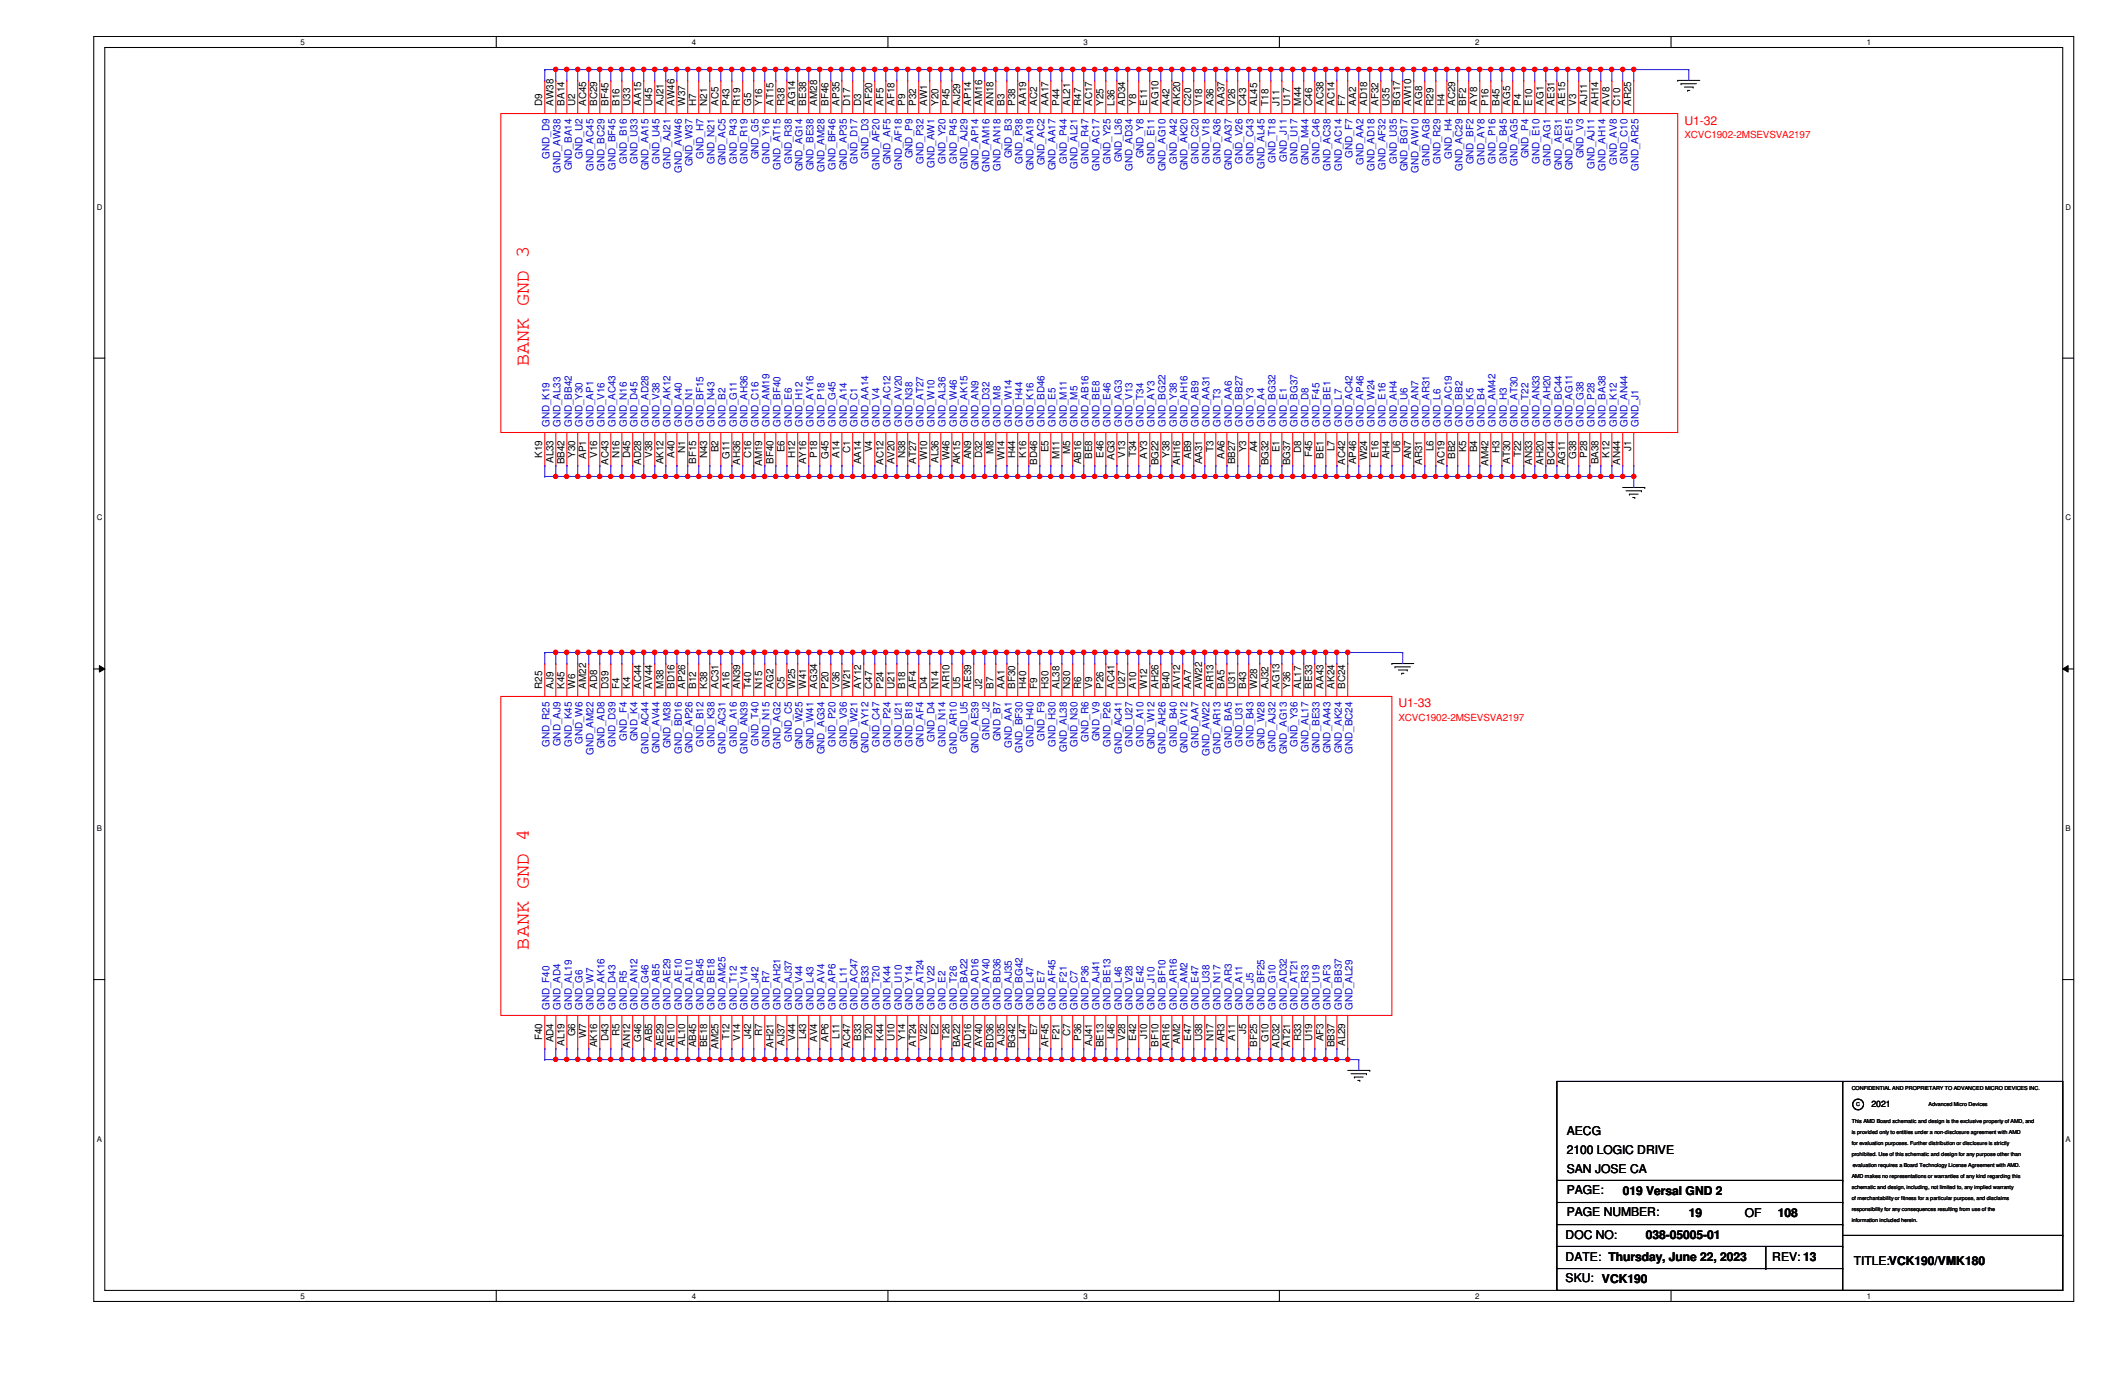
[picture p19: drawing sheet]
<svg xmlns="http://www.w3.org/2000/svg" width="432mm" height="279mm" viewBox="0 0 432 279" stroke-linecap="round" stroke-linejoin="round" font-family="sans-serif">
<defs><g id="words">
<g font-size="4" fill="#f00">
<text x="107.4" y="74.5" transform="rotate(-90 107.4 74.5)">BANK GND 3</text>
<text x="107.4" y="193" transform="rotate(-90 107.4 193)">BANK GND 4</text>
</g>
<g font-size="2.5" fill="#f00">
<text x="342.3" y="25.3">U1-32</text>
<text x="284.1" y="143.8">U1-33</text>
</g>
<g font-size="2.5">
<text x="318.3" y="230.7">AECG</text>
<text x="318.3" y="234.5">2100 LOGIC DRIVE</text>
<text x="318.3" y="238.3">SAN JOSE CA</text>
<text x="318.3" y="242.6">PAGE:</text>
<text x="329.7" y="242.8">019 Versal GND 2</text>
<text x="318.1" y="251.7">DOC NO:</text>
<text x="318.3" y="247.1">PAGE NUMBER:</text>
<text x="334.4" y="251.7">038-05005-01</text>
<text x="343.2" y="247.3">19</text>
<text x="354.5" y="247.3">OF</text>
<text x="361.3" y="247.3">108</text>
<text x="318.1" y="256.2">DATE: Thursday, June 22, 2023</text>
<text x="360.1" y="256.2">REV: 13</text>
<text x="376.7" y="257.1">TITLE:VCK190/VMK180</text>
<text x="318.1" y="260.4">SKU: VCK190</text>
</g>
<g font-size="2">
<text x="110.2" y="21.5" transform="rotate(-90 110.2 21.5)">D9</text>
<text x="112.4" y="21.5" transform="rotate(-90 112.4 21.5)">AW38</text>
<text x="114.7" y="21.5" transform="rotate(-90 114.7 21.5)">BA14</text>
<text x="116.9" y="21.5" transform="rotate(-90 116.9 21.5)">U2</text>
<text x="119.1" y="21.5" transform="rotate(-90 119.1 21.5)">AC45</text>
<text x="121.4" y="21.5" transform="rotate(-90 121.4 21.5)">BC29</text>
<text x="123.6" y="21.5" transform="rotate(-90 123.6 21.5)">BF45</text>
<text x="125.9" y="21.5" transform="rotate(-90 125.9 21.5)">B16</text>
<text x="128.1" y="21.5" transform="rotate(-90 128.1 21.5)">U33</text>
<text x="130.3" y="21.5" transform="rotate(-90 130.3 21.5)">AA15</text>
<text x="132.5" y="21.5" transform="rotate(-90 132.5 21.5)">U45</text>
<text x="134.8" y="21.5" transform="rotate(-90 134.8 21.5)">AJ21</text>
<text x="137" y="21.5" transform="rotate(-90 137 21.5)">AW46</text>
<text x="139.2" y="21.5" transform="rotate(-90 139.2 21.5)">W37</text>
<text x="141.5" y="21.5" transform="rotate(-90 141.5 21.5)">H7</text>
<text x="143.7" y="21.5" transform="rotate(-90 143.7 21.5)">N21</text>
<text x="146" y="21.5" transform="rotate(-90 146 21.5)">AC5</text>
<text x="148.2" y="21.5" transform="rotate(-90 148.2 21.5)">P43</text>
<text x="150.4" y="21.5" transform="rotate(-90 150.4 21.5)">R19</text>
<text x="152.7" y="21.5" transform="rotate(-90 152.7 21.5)">G5</text>
<text x="154.9" y="21.5" transform="rotate(-90 154.9 21.5)">Y16</text>
<text x="157.1" y="21.5" transform="rotate(-90 157.1 21.5)">AT15</text>
<text x="159.4" y="21.5" transform="rotate(-90 159.4 21.5)">R38</text>
<text x="161.6" y="21.5" transform="rotate(-90 161.6 21.5)">AG14</text>
<text x="163.8" y="21.5" transform="rotate(-90 163.8 21.5)">BE38</text>
<text x="166.1" y="21.5" transform="rotate(-90 166.1 21.5)">AM28</text>
<text x="168.3" y="21.5" transform="rotate(-90 168.3 21.5)">BF46</text>
<text x="170.6" y="21.5" transform="rotate(-90 170.6 21.5)">AP35</text>
<text x="172.8" y="21.5" transform="rotate(-90 172.8 21.5)">D17</text>
<text x="175" y="21.5" transform="rotate(-90 175 21.5)">D3</text>
<text x="177.2" y="21.5" transform="rotate(-90 177.2 21.5)">AF20</text>
<text x="179.5" y="21.5" transform="rotate(-90 179.5 21.5)">AF5</text>
<text x="181.7" y="21.5" transform="rotate(-90 181.7 21.5)">AF18</text>
<text x="183.9" y="21.5" transform="rotate(-90 183.9 21.5)">P9</text>
<text x="186.2" y="21.5" transform="rotate(-90 186.2 21.5)">P32</text>
<text x="188.4" y="21.5" transform="rotate(-90 188.4 21.5)">AW1</text>
<text x="190.7" y="21.5" transform="rotate(-90 190.7 21.5)">Y20</text>
<text x="192.9" y="21.5" transform="rotate(-90 192.9 21.5)">P45</text>
<text x="195.1" y="21.5" transform="rotate(-90 195.1 21.5)">AJ29</text>
<text x="197.4" y="21.5" transform="rotate(-90 197.4 21.5)">AP14</text>
<text x="199.6" y="21.5" transform="rotate(-90 199.6 21.5)">AM16</text>
<text x="201.8" y="21.5" transform="rotate(-90 201.8 21.5)">AN18</text>
<text x="204.1" y="21.5" transform="rotate(-90 204.1 21.5)">B3</text>
<text x="206.3" y="21.5" transform="rotate(-90 206.3 21.5)">P38</text>
<text x="208.5" y="21.5" transform="rotate(-90 208.5 21.5)">AA19</text>
<text x="210.8" y="21.5" transform="rotate(-90 210.8 21.5)">AC2</text>
<text x="213" y="21.5" transform="rotate(-90 213 21.5)">AA17</text>
<text x="215.3" y="21.5" transform="rotate(-90 215.3 21.5)">P44</text>
<text x="217.5" y="21.5" transform="rotate(-90 217.5 21.5)">AL21</text>
<text x="219.7" y="21.5" transform="rotate(-90 219.7 21.5)">R47</text>
<text x="222" y="21.5" transform="rotate(-90 222 21.5)">AC17</text>
<text x="224.2" y="21.5" transform="rotate(-90 224.2 21.5)">Y25</text>
<text x="226.4" y="21.5" transform="rotate(-90 226.4 21.5)">L36</text>
<text x="228.6" y="21.5" transform="rotate(-90 228.6 21.5)">AD34</text>
<text x="230.9" y="21.5" transform="rotate(-90 230.9 21.5)">Y8</text>
<text x="233.1" y="21.5" transform="rotate(-90 233.1 21.5)">E11</text>
<text x="235.4" y="21.5" transform="rotate(-90 235.4 21.5)">AG10</text>
<text x="237.6" y="21.5" transform="rotate(-90 237.6 21.5)">A42</text>
<text x="239.8" y="21.5" transform="rotate(-90 239.8 21.5)">AK20</text>
<text x="242.1" y="21.5" transform="rotate(-90 242.1 21.5)">C20</text>
<text x="244.3" y="21.5" transform="rotate(-90 244.3 21.5)">V18</text>
<text x="246.5" y="21.5" transform="rotate(-90 246.5 21.5)">A36</text>
<text x="248.8" y="21.5" transform="rotate(-90 248.8 21.5)">AA37</text>
<text x="251" y="21.5" transform="rotate(-90 251 21.5)">V26</text>
<text x="253.2" y="21.5" transform="rotate(-90 253.2 21.5)">C43</text>
<text x="255.5" y="21.5" transform="rotate(-90 255.5 21.5)">AL45</text>
<text x="257.7" y="21.5" transform="rotate(-90 257.7 21.5)">T18</text>
<text x="260" y="21.5" transform="rotate(-90 260 21.5)">J11</text>
<text x="262.2" y="21.5" transform="rotate(-90 262.2 21.5)">U17</text>
<text x="264.4" y="21.5" transform="rotate(-90 264.4 21.5)">M44</text>
<text x="266.7" y="21.5" transform="rotate(-90 266.7 21.5)">C46</text>
<text x="268.9" y="21.5" transform="rotate(-90 268.9 21.5)">AC38</text>
<text x="271.1" y="21.5" transform="rotate(-90 271.1 21.5)">AC14</text>
<text x="273.3" y="21.5" transform="rotate(-90 273.3 21.5)">F7</text>
<text x="275.6" y="21.5" transform="rotate(-90 275.6 21.5)">AA2</text>
<text x="277.8" y="21.5" transform="rotate(-90 277.8 21.5)">AD18</text>
<text x="280.1" y="21.5" transform="rotate(-90 280.1 21.5)">AF32</text>
<text x="282.3" y="21.5" transform="rotate(-90 282.3 21.5)">U35</text>
<text x="284.5" y="21.5" transform="rotate(-90 284.5 21.5)">BG17</text>
<text x="286.8" y="21.5" transform="rotate(-90 286.8 21.5)">AW10</text>
<text x="289" y="21.5" transform="rotate(-90 289 21.5)">AG8</text>
<text x="291.3" y="21.5" transform="rotate(-90 291.3 21.5)">R29</text>
<text x="293.5" y="21.5" transform="rotate(-90 293.5 21.5)">H4</text>
<text x="295.7" y="21.5" transform="rotate(-90 295.7 21.5)">AC29</text>
<text x="297.9" y="21.5" transform="rotate(-90 297.9 21.5)">BF2</text>
<text x="300.2" y="21.5" transform="rotate(-90 300.2 21.5)">AY8</text>
<text x="302.4" y="21.5" transform="rotate(-90 302.4 21.5)">P16</text>
<text x="304.7" y="21.5" transform="rotate(-90 304.7 21.5)">B45</text>
<text x="306.9" y="21.5" transform="rotate(-90 306.9 21.5)">AG5</text>
<text x="309.1" y="21.5" transform="rotate(-90 309.1 21.5)">P4</text>
<text x="311.4" y="21.5" transform="rotate(-90 311.4 21.5)">E10</text>
<text x="313.6" y="21.5" transform="rotate(-90 313.6 21.5)">AG1</text>
<text x="315.8" y="21.5" transform="rotate(-90 315.8 21.5)">AE31</text>
<text x="318.1" y="21.5" transform="rotate(-90 318.1 21.5)">AE15</text>
<text x="320.3" y="21.5" transform="rotate(-90 320.3 21.5)">V3</text>
<text x="322.5" y="21.5" transform="rotate(-90 322.5 21.5)">AJ11</text>
<text x="324.8" y="21.5" transform="rotate(-90 324.8 21.5)">AH14</text>
<text x="327" y="21.5" transform="rotate(-90 327 21.5)">AV8</text>
<text x="329.2" y="21.5" transform="rotate(-90 329.2 21.5)">C10</text>
<text x="331.5" y="21.5" transform="rotate(-90 331.5 21.5)">AR25</text>
<text x="110.2" y="93" transform="rotate(-90 110.2 93)">K19</text>
<text x="112.4" y="94.1" transform="rotate(-90 112.4 94.1)">AL33</text>
<text x="114.7" y="94.4" transform="rotate(-90 114.7 94.4)">BB42</text>
<text x="116.9" y="93" transform="rotate(-90 116.9 93)">Y30</text>
<text x="119.1" y="93.3" transform="rotate(-90 119.1 93.3)">AP1</text>
<text x="121.4" y="93" transform="rotate(-90 121.4 93)">V16</text>
<text x="123.6" y="94.4" transform="rotate(-90 123.6 94.4)">AC43</text>
<text x="125.9" y="93.1" transform="rotate(-90 125.9 93.1)">N16</text>
<text x="128.1" y="93.1" transform="rotate(-90 128.1 93.1)">D45</text>
<text x="130.3" y="94.4" transform="rotate(-90 130.3 94.4)">AD28</text>
<text x="132.5" y="93" transform="rotate(-90 132.5 93)">V38</text>
<text x="134.8" y="94.4" transform="rotate(-90 134.8 94.4)">AK12</text>
<text x="137" y="93" transform="rotate(-90 137 93)">A40</text>
<text x="139.2" y="92" transform="rotate(-90 139.2 92)">N1</text>
<text x="141.5" y="94.2" transform="rotate(-90 141.5 94.2)">BF15</text>
<text x="143.7" y="93.1" transform="rotate(-90 143.7 93.1)">N43</text>
<text x="146" y="91.9" transform="rotate(-90 146 91.9)">B2</text>
<text x="148.2" y="93.2" transform="rotate(-90 148.2 93.2)">G11</text>
<text x="150.4" y="94.4" transform="rotate(-90 150.4 94.4)">AH36</text>
<text x="152.7" y="93.1" transform="rotate(-90 152.7 93.1)">C16</text>
<text x="154.9" y="94.7" transform="rotate(-90 154.9 94.7)">AM19</text>
<text x="157.1" y="94.2" transform="rotate(-90 157.1 94.2)">BF40</text>
<text x="159.4" y="91.9" transform="rotate(-90 159.4 91.9)">E6</text>
<text x="161.6" y="93.1" transform="rotate(-90 161.6 93.1)">H12</text>
<text x="163.8" y="94.4" transform="rotate(-90 163.8 94.4)">AY16</text>
<text x="166.1" y="93" transform="rotate(-90 166.1 93)">P18</text>
<text x="168.3" y="93.2" transform="rotate(-90 168.3 93.2)">G45</text>
<text x="170.6" y="93" transform="rotate(-90 170.6 93)">A14</text>
<text x="172.8" y="92" transform="rotate(-90 172.8 92)">C1</text>
<text x="175" y="94.4" transform="rotate(-90 175 94.4)">AA14</text>
<text x="177.2" y="91.9" transform="rotate(-90 177.2 91.9)">V4</text>
<text x="179.5" y="94.4" transform="rotate(-90 179.5 94.4)">AC12</text>
<text x="181.7" y="94.4" transform="rotate(-90 181.7 94.4)">AV20</text>
<text x="183.9" y="93.1" transform="rotate(-90 183.9 93.1)">N38</text>
<text x="186.2" y="94.2" transform="rotate(-90 186.2 94.2)">AT27</text>
<text x="188.4" y="93.6" transform="rotate(-90 188.4 93.6)">W10</text>
<text x="190.7" y="94.1" transform="rotate(-90 190.7 94.1)">AL36</text>
<text x="192.9" y="93.6" transform="rotate(-90 192.9 93.6)">W46</text>
<text x="195.1" y="94.4" transform="rotate(-90 195.1 94.4)">AK15</text>
<text x="197.4" y="93.3" transform="rotate(-90 197.4 93.3)">AN9</text>
<text x="199.6" y="93.1" transform="rotate(-90 199.6 93.1)">D32</text>
<text x="201.8" y="92.2" transform="rotate(-90 201.8 92.2)">M8</text>
<text x="204.1" y="93.6" transform="rotate(-90 204.1 93.6)">W14</text>
<text x="206.3" y="93.1" transform="rotate(-90 206.3 93.1)">H44</text>
<text x="208.5" y="93" transform="rotate(-90 208.5 93)">K16</text>
<text x="210.8" y="94.4" transform="rotate(-90 210.8 94.4)">BD46</text>
<text x="213" y="91.9" transform="rotate(-90 213 91.9)">E5</text>
<text x="215.3" y="93.3" transform="rotate(-90 215.3 93.3)">M11</text>
<text x="217.5" y="92.2" transform="rotate(-90 217.5 92.2)">M5</text>
<text x="219.7" y="94.4" transform="rotate(-90 219.7 94.4)">AB16</text>
<text x="222" y="93.3" transform="rotate(-90 222 93.3)">BE8</text>
<text x="224.2" y="93" transform="rotate(-90 224.2 93)">E46</text>
<text x="226.4" y="93.5" transform="rotate(-90 226.4 93.5)">AG3</text>
<text x="228.6" y="93" transform="rotate(-90 228.6 93)">V13</text>
<text x="230.9" y="92.9" transform="rotate(-90 230.9 92.9)">T34</text>
<text x="233.1" y="93.3" transform="rotate(-90 233.1 93.3)">AY3</text>
<text x="235.4" y="94.6" transform="rotate(-90 235.4 94.6)">BG22</text>
<text x="237.6" y="93" transform="rotate(-90 237.6 93)">Y38</text>
<text x="239.8" y="94.4" transform="rotate(-90 239.8 94.4)">AH16</text>
<text x="242.1" y="93.3" transform="rotate(-90 242.1 93.3)">AB9</text>
<text x="244.3" y="94.4" transform="rotate(-90 244.3 94.4)">AA31</text>
<text x="246.5" y="91.8" transform="rotate(-90 246.5 91.8)">T3</text>
<text x="248.8" y="93.3" transform="rotate(-90 248.8 93.3)">AA6</text>
<text x="251" y="94.4" transform="rotate(-90 251 94.4)">BB27</text>
<text x="253.2" y="91.9" transform="rotate(-90 253.2 91.9)">Y3</text>
<text x="255.5" y="91.9" transform="rotate(-90 255.5 91.9)">A4</text>
<text x="257.7" y="94.6" transform="rotate(-90 257.7 94.6)">BG32</text>
<text x="260" y="91.9" transform="rotate(-90 260 91.9)">E1</text>
<text x="262.2" y="94.6" transform="rotate(-90 262.2 94.6)">BG37</text>
<text x="264.4" y="92" transform="rotate(-90 264.4 92)">D8</text>
<text x="266.7" y="92.9" transform="rotate(-90 266.7 92.9)">F45</text>
<text x="268.9" y="93.3" transform="rotate(-90 268.9 93.3)">BE1</text>
<text x="271.1" y="91.7" transform="rotate(-90 271.1 91.7)">L7</text>
<text x="273.3" y="94.4" transform="rotate(-90 273.3 94.4)">AC42</text>
<text x="275.6" y="94.4" transform="rotate(-90 275.6 94.4)">AP46</text>
<text x="277.8" y="93.6" transform="rotate(-90 277.8 93.6)">W24</text>
<text x="280.1" y="93" transform="rotate(-90 280.1 93)">E16</text>
<text x="282.3" y="93.3" transform="rotate(-90 282.3 93.3)">AH4</text>
<text x="284.5" y="92" transform="rotate(-90 284.5 92)">U6</text>
<text x="286.8" y="93.3" transform="rotate(-90 286.8 93.3)">AN7</text>
<text x="289" y="94.4" transform="rotate(-90 289 94.4)">AR31</text>
<text x="291.3" y="91.7" transform="rotate(-90 291.3 91.7)">L6</text>
<text x="293.5" y="94.4" transform="rotate(-90 293.5 94.4)">AC19</text>
<text x="295.7" y="93.3" transform="rotate(-90 295.7 93.3)">BB2</text>
<text x="297.9" y="91.9" transform="rotate(-90 297.9 91.9)">K5</text>
<text x="300.2" y="91.9" transform="rotate(-90 300.2 91.9)">B4</text>
<text x="302.4" y="94.7" transform="rotate(-90 302.4 94.7)">AM42</text>
<text x="304.7" y="92" transform="rotate(-90 304.7 92)">H3</text>
<text x="306.9" y="94.2" transform="rotate(-90 306.9 94.2)">AT30</text>
<text x="309.1" y="92.9" transform="rotate(-90 309.1 92.9)">T22</text>
<text x="311.4" y="94.4" transform="rotate(-90 311.4 94.4)">AN33</text>
<text x="313.6" y="94.4" transform="rotate(-90 313.6 94.4)">AH20</text>
<text x="315.8" y="94.4" transform="rotate(-90 315.8 94.4)">BC44</text>
<text x="318.1" y="94.6" transform="rotate(-90 318.1 94.6)">AG11</text>
<text x="320.3" y="93.2" transform="rotate(-90 320.3 93.2)">G38</text>
<text x="322.5" y="93" transform="rotate(-90 322.5 93)">P28</text>
<text x="324.8" y="94.4" transform="rotate(-90 324.8 94.4)">BA38</text>
<text x="327" y="93" transform="rotate(-90 327 93)">K12</text>
<text x="329.2" y="94.4" transform="rotate(-90 329.2 94.4)">AN44</text>
<text x="331.5" y="91.6" transform="rotate(-90 331.5 91.6)">J1</text>
<text x="110.2" y="140" transform="rotate(-90 110.2 140)">R25</text>
<text x="112.4" y="140" transform="rotate(-90 112.4 140)">AJ9</text>
<text x="114.7" y="140" transform="rotate(-90 114.7 140)">K45</text>
<text x="116.9" y="140" transform="rotate(-90 116.9 140)">W6</text>
<text x="119.1" y="140" transform="rotate(-90 119.1 140)">AM22</text>
<text x="121.4" y="140" transform="rotate(-90 121.4 140)">AD8</text>
<text x="123.6" y="140" transform="rotate(-90 123.6 140)">D39</text>
<text x="125.9" y="140" transform="rotate(-90 125.9 140)">F4</text>
<text x="128.1" y="140" transform="rotate(-90 128.1 140)">K4</text>
<text x="130.3" y="140" transform="rotate(-90 130.3 140)">AC44</text>
<text x="132.5" y="140" transform="rotate(-90 132.5 140)">AV44</text>
<text x="134.8" y="140" transform="rotate(-90 134.8 140)">M38</text>
<text x="137" y="140" transform="rotate(-90 137 140)">BD16</text>
<text x="139.2" y="140" transform="rotate(-90 139.2 140)">AP26</text>
<text x="141.5" y="140" transform="rotate(-90 141.5 140)">B12</text>
<text x="143.7" y="140" transform="rotate(-90 143.7 140)">K38</text>
<text x="146" y="140" transform="rotate(-90 146 140)">AC31</text>
<text x="148.2" y="140" transform="rotate(-90 148.2 140)">A16</text>
<text x="150.4" y="140" transform="rotate(-90 150.4 140)">AN39</text>
<text x="152.7" y="140" transform="rotate(-90 152.7 140)">T40</text>
<text x="154.9" y="140" transform="rotate(-90 154.9 140)">N15</text>
<text x="157.1" y="140" transform="rotate(-90 157.1 140)">AG2</text>
<text x="159.4" y="140" transform="rotate(-90 159.4 140)">C5</text>
<text x="161.6" y="140" transform="rotate(-90 161.6 140)">W25</text>
<text x="163.8" y="140" transform="rotate(-90 163.8 140)">W41</text>
<text x="166.1" y="140" transform="rotate(-90 166.1 140)">AG34</text>
<text x="168.3" y="140" transform="rotate(-90 168.3 140)">P20</text>
<text x="170.6" y="140" transform="rotate(-90 170.6 140)">V36</text>
<text x="172.8" y="140" transform="rotate(-90 172.8 140)">W21</text>
<text x="175" y="140" transform="rotate(-90 175 140)">AY12</text>
<text x="177.2" y="140" transform="rotate(-90 177.2 140)">C47</text>
<text x="179.5" y="140" transform="rotate(-90 179.5 140)">P24</text>
<text x="181.7" y="140" transform="rotate(-90 181.7 140)">U21</text>
<text x="183.9" y="140" transform="rotate(-90 183.9 140)">B18</text>
<text x="186.2" y="140" transform="rotate(-90 186.2 140)">AF4</text>
<text x="188.4" y="140" transform="rotate(-90 188.4 140)">D4</text>
<text x="190.7" y="140" transform="rotate(-90 190.7 140)">N14</text>
<text x="192.9" y="140" transform="rotate(-90 192.9 140)">AR10</text>
<text x="195.1" y="140" transform="rotate(-90 195.1 140)">U5</text>
<text x="197.4" y="140" transform="rotate(-90 197.4 140)">AE39</text>
<text x="199.6" y="140" transform="rotate(-90 199.6 140)">J2</text>
<text x="201.8" y="140" transform="rotate(-90 201.8 140)">B7</text>
<text x="204.1" y="140" transform="rotate(-90 204.1 140)">AA1</text>
<text x="206.3" y="140" transform="rotate(-90 206.3 140)">BF30</text>
<text x="208.5" y="140" transform="rotate(-90 208.5 140)">H40</text>
<text x="210.8" y="140" transform="rotate(-90 210.8 140)">F9</text>
<text x="213" y="140" transform="rotate(-90 213 140)">H30</text>
<text x="215.3" y="140" transform="rotate(-90 215.3 140)">AL38</text>
<text x="217.5" y="140" transform="rotate(-90 217.5 140)">N30</text>
<text x="219.7" y="140" transform="rotate(-90 219.7 140)">R6</text>
<text x="222" y="140" transform="rotate(-90 222 140)">V9</text>
<text x="224.2" y="140" transform="rotate(-90 224.2 140)">P26</text>
<text x="226.4" y="140" transform="rotate(-90 226.4 140)">AC41</text>
<text x="228.6" y="140" transform="rotate(-90 228.6 140)">U27</text>
<text x="230.9" y="140" transform="rotate(-90 230.9 140)">A10</text>
<text x="233.1" y="140" transform="rotate(-90 233.1 140)">W12</text>
<text x="235.4" y="140" transform="rotate(-90 235.4 140)">AH26</text>
<text x="237.6" y="140" transform="rotate(-90 237.6 140)">B40</text>
<text x="239.8" y="140" transform="rotate(-90 239.8 140)">AV12</text>
<text x="242.1" y="140" transform="rotate(-90 242.1 140)">AA7</text>
<text x="244.3" y="140" transform="rotate(-90 244.3 140)">AW22</text>
<text x="246.5" y="140" transform="rotate(-90 246.5 140)">AR13</text>
<text x="248.8" y="140" transform="rotate(-90 248.8 140)">BA5</text>
<text x="251" y="140" transform="rotate(-90 251 140)">U31</text>
<text x="253.2" y="140" transform="rotate(-90 253.2 140)">B43</text>
<text x="255.5" y="140" transform="rotate(-90 255.5 140)">W28</text>
<text x="257.7" y="140" transform="rotate(-90 257.7 140)">AJ32</text>
<text x="260" y="140" transform="rotate(-90 260 140)">AG13</text>
<text x="262.2" y="140" transform="rotate(-90 262.2 140)">Y36</text>
<text x="264.4" y="140" transform="rotate(-90 264.4 140)">AL17</text>
<text x="266.7" y="140" transform="rotate(-90 266.7 140)">BE33</text>
<text x="268.9" y="140" transform="rotate(-90 268.9 140)">AA43</text>
<text x="271.1" y="140" transform="rotate(-90 271.1 140)">AK24</text>
<text x="273.3" y="140" transform="rotate(-90 273.3 140)">BC24</text>
<text x="110.2" y="211.3" transform="rotate(-90 110.2 211.3)">F40</text>
<text x="112.4" y="211.8" transform="rotate(-90 112.4 211.8)">AD4</text>
<text x="114.7" y="212.6" transform="rotate(-90 114.7 212.6)">AL19</text>
<text x="116.9" y="210.6" transform="rotate(-90 116.9 210.6)">G6</text>
<text x="119.1" y="210.9" transform="rotate(-90 119.1 210.9)">W7</text>
<text x="121.4" y="212.8" transform="rotate(-90 121.4 212.8)">AK16</text>
<text x="123.6" y="211.5" transform="rotate(-90 123.6 211.5)">D43</text>
<text x="125.9" y="210.4" transform="rotate(-90 125.9 210.4)">R5</text>
<text x="128.1" y="212.9" transform="rotate(-90 128.1 212.9)">AN12</text>
<text x="130.3" y="211.7" transform="rotate(-90 130.3 211.7)">G46</text>
<text x="132.5" y="211.7" transform="rotate(-90 132.5 211.7)">AB5</text>
<text x="134.8" y="212.8" transform="rotate(-90 134.8 212.8)">AE29</text>
<text x="137" y="212.8" transform="rotate(-90 137 212.8)">AE10</text>
<text x="139.2" y="212.6" transform="rotate(-90 139.2 212.6)">AL10</text>
<text x="141.5" y="212.8" transform="rotate(-90 141.5 212.8)">AB45</text>
<text x="143.7" y="212.8" transform="rotate(-90 143.7 212.8)">BE18</text>
<text x="146" y="213.1" transform="rotate(-90 146 213.1)">AM25</text>
<text x="148.2" y="211.3" transform="rotate(-90 148.2 211.3)">T12</text>
<text x="150.4" y="211.5" transform="rotate(-90 150.4 211.5)">V14</text>
<text x="152.7" y="211.1" transform="rotate(-90 152.7 211.1)">J42</text>
<text x="154.9" y="210.4" transform="rotate(-90 154.9 210.4)">R7</text>
<text x="157.1" y="212.9" transform="rotate(-90 157.1 212.9)">AH21</text>
<text x="159.4" y="212.5" transform="rotate(-90 159.4 212.5)">AJ37</text>
<text x="161.6" y="211.5" transform="rotate(-90 161.6 211.5)">V44</text>
<text x="163.8" y="211.2" transform="rotate(-90 163.8 211.2)">L43</text>
<text x="166.1" y="211.7" transform="rotate(-90 166.1 211.7)">AV4</text>
<text x="168.3" y="211.7" transform="rotate(-90 168.3 211.7)">AP6</text>
<text x="170.6" y="211.2" transform="rotate(-90 170.6 211.2)">L11</text>
<text x="172.8" y="212.9" transform="rotate(-90 172.8 212.9)">AC47</text>
<text x="175" y="211.5" transform="rotate(-90 175 211.5)">B33</text>
<text x="177.2" y="211.3" transform="rotate(-90 177.2 211.3)">T20</text>
<text x="179.5" y="211.5" transform="rotate(-90 179.5 211.5)">K44</text>
<text x="181.7" y="211.5" transform="rotate(-90 181.7 211.5)">U10</text>
<text x="183.9" y="211.5" transform="rotate(-90 183.9 211.5)">Y14</text>
<text x="186.2" y="212.7" transform="rotate(-90 186.2 212.7)">AT24</text>
<text x="188.4" y="211.5" transform="rotate(-90 188.4 211.5)">V22</text>
<text x="190.7" y="210.4" transform="rotate(-90 190.7 210.4)">E2</text>
<text x="192.9" y="211.3" transform="rotate(-90 192.9 211.3)">T26</text>
<text x="195.1" y="212.8" transform="rotate(-90 195.1 212.8)">BA22</text>
<text x="197.4" y="212.9" transform="rotate(-90 197.4 212.9)">AD16</text>
<text x="199.6" y="212.8" transform="rotate(-90 199.6 212.8)">AY40</text>
<text x="201.8" y="212.9" transform="rotate(-90 201.8 212.9)">BD36</text>
<text x="204.1" y="212.5" transform="rotate(-90 204.1 212.5)">AJ35</text>
<text x="206.3" y="213" transform="rotate(-90 206.3 213)">BG42</text>
<text x="208.5" y="211.2" transform="rotate(-90 208.5 211.2)">L47</text>
<text x="210.8" y="210.4" transform="rotate(-90 210.8 210.4)">E7</text>
<text x="213" y="212.7" transform="rotate(-90 213 212.7)">AF45</text>
<text x="215.3" y="211.3" transform="rotate(-90 215.3 211.3)">F21</text>
<text x="217.5" y="210.4" transform="rotate(-90 217.5 210.4)">C7</text>
<text x="219.7" y="211.5" transform="rotate(-90 219.7 211.5)">P36</text>
<text x="222" y="212.5" transform="rotate(-90 222 212.5)">AJ41</text>
<text x="224.2" y="212.8" transform="rotate(-90 224.2 212.8)">BE13</text>
<text x="226.4" y="211.2" transform="rotate(-90 226.4 211.2)">L46</text>
<text x="228.6" y="211.5" transform="rotate(-90 228.6 211.5)">V28</text>
<text x="230.9" y="211.5" transform="rotate(-90 230.9 211.5)">E42</text>
<text x="233.1" y="211.1" transform="rotate(-90 233.1 211.1)">J10</text>
<text x="235.4" y="212.7" transform="rotate(-90 235.4 212.7)">BF10</text>
<text x="237.6" y="212.9" transform="rotate(-90 237.6 212.9)">AR16</text>
<text x="239.8" y="212" transform="rotate(-90 239.8 212)">AM2</text>
<text x="242.1" y="211.5" transform="rotate(-90 242.1 211.5)">E47</text>
<text x="244.3" y="211.5" transform="rotate(-90 244.3 211.5)">U38</text>
<text x="246.5" y="211.5" transform="rotate(-90 246.5 211.5)">N17</text>
<text x="248.8" y="211.8" transform="rotate(-90 248.8 211.8)">AR3</text>
<text x="251" y="211.5" transform="rotate(-90 251 211.5)">A11</text>
<text x="253.2" y="210" transform="rotate(-90 253.2 210)">J5</text>
<text x="255.5" y="212.7" transform="rotate(-90 255.5 212.7)">BF25</text>
<text x="257.7" y="211.7" transform="rotate(-90 257.7 211.7)">G10</text>
<text x="260" y="212.9" transform="rotate(-90 260 212.9)">AD32</text>
<text x="262.2" y="212.7" transform="rotate(-90 262.2 212.7)">AT21</text>
<text x="264.4" y="211.5" transform="rotate(-90 264.4 211.5)">R33</text>
<text x="266.7" y="211.5" transform="rotate(-90 266.7 211.5)">U19</text>
<text x="268.9" y="211.6" transform="rotate(-90 268.9 211.6)">AF3</text>
<text x="271.1" y="212.8" transform="rotate(-90 271.1 212.8)">BB37</text>
<text x="273.3" y="212.6" transform="rotate(-90 273.3 212.6)">AL29</text>
</g>
<g font-size="2" fill="#f00">
<text x="342.3" y="28">XCVC1902-2MSEVSVA2197</text>
<text x="284.1" y="146.5">XCVC1902-2MSEVSVA2197</text>
</g>
<g font-size="2" fill="#00c">
<text x="111.7" y="32.3" transform="rotate(-90 111.7 32.3)">GND_D9</text>
<text x="113.9" y="35.2" transform="rotate(-90 113.9 35.2)">GND_AW38</text>
<text x="116.2" y="34.6" transform="rotate(-90 116.2 34.6)">GND_BA14</text>
<text x="118.4" y="32.3" transform="rotate(-90 118.4 32.3)">GND_U2</text>
<text x="120.6" y="34.7" transform="rotate(-90 120.6 34.7)">GND_AC45</text>
<text x="122.9" y="34.7" transform="rotate(-90 122.9 34.7)">GND_BC29</text>
<text x="125.1" y="34.5" transform="rotate(-90 125.1 34.5)">GND_BF45</text>
<text x="127.3" y="33.3" transform="rotate(-90 127.3 33.3)">GND_B16</text>
<text x="129.5" y="33.4" transform="rotate(-90 129.5 33.4)">GND_U33</text>
<text x="131.8" y="34.6" transform="rotate(-90 131.8 34.6)">GND_AA15</text>
<text x="134" y="33.4" transform="rotate(-90 134 33.4)">GND_U45</text>
<text x="136.3" y="34.3" transform="rotate(-90 136.3 34.3)">GND_AJ21</text>
<text x="138.5" y="35.2" transform="rotate(-90 138.5 35.2)">GND_AW46</text>
<text x="140.7" y="33.8" transform="rotate(-90 140.7 33.8)">GND_W37</text>
<text x="143" y="32.3" transform="rotate(-90 143 32.3)">GND_H7</text>
<text x="145.2" y="33.4" transform="rotate(-90 145.2 33.4)">GND_N21</text>
<text x="147.4" y="33.6" transform="rotate(-90 147.4 33.6)">GND_AC5</text>
<text x="149.7" y="33.3" transform="rotate(-90 149.7 33.3)">GND_P43</text>
<text x="151.9" y="33.4" transform="rotate(-90 151.9 33.4)">GND_R19</text>
<text x="154.1" y="32.4" transform="rotate(-90 154.1 32.4)">GND_G5</text>
<text x="156.4" y="33.3" transform="rotate(-90 156.4 33.3)">GND_Y16</text>
<text x="158.6" y="34.5" transform="rotate(-90 158.6 34.5)">GND_AT15</text>
<text x="160.9" y="33.4" transform="rotate(-90 160.9 33.4)">GND_R38</text>
<text x="163.1" y="34.8" transform="rotate(-90 163.1 34.8)">GND_AG14</text>
<text x="165.3" y="34.6" transform="rotate(-90 165.3 34.6)">GND_BE38</text>
<text x="167.6" y="35" transform="rotate(-90 167.6 35)">GND_AM28</text>
<text x="169.8" y="34.5" transform="rotate(-90 169.8 34.5)">GND_BF46</text>
<text x="172" y="34.6" transform="rotate(-90 172 34.6)">GND_AP35</text>
<text x="174.2" y="33.4" transform="rotate(-90 174.2 33.4)">GND_D17</text>
<text x="176.5" y="32.3" transform="rotate(-90 176.5 32.3)">GND_D3</text>
<text x="178.7" y="34.5" transform="rotate(-90 178.7 34.5)">GND_AF20</text>
<text x="181" y="33.4" transform="rotate(-90 181 33.4)">GND_AF5</text>
<text x="183.2" y="34.5" transform="rotate(-90 183.2 34.5)">GND_AF18</text>
<text x="185.4" y="32.2" transform="rotate(-90 185.4 32.2)">GND_P9</text>
<text x="187.7" y="33.3" transform="rotate(-90 187.7 33.3)">GND_P32</text>
<text x="189.9" y="34.1" transform="rotate(-90 189.9 34.1)">GND_AW1</text>
<text x="192.2" y="33.3" transform="rotate(-90 192.2 33.3)">GND_Y20</text>
<text x="194.4" y="33.3" transform="rotate(-90 194.4 33.3)">GND_P45</text>
<text x="196.6" y="34.3" transform="rotate(-90 196.6 34.3)">GND_AJ29</text>
<text x="198.8" y="34.6" transform="rotate(-90 198.8 34.6)">GND_AP14</text>
<text x="201.1" y="35" transform="rotate(-90 201.1 35)">GND_AM16</text>
<text x="203.3" y="34.7" transform="rotate(-90 203.3 34.7)">GND_AN18</text>
<text x="205.6" y="32.2" transform="rotate(-90 205.6 32.2)">GND_B3</text>
<text x="207.8" y="33.3" transform="rotate(-90 207.8 33.3)">GND_P38</text>
<text x="210" y="34.6" transform="rotate(-90 210 34.6)">GND_AA19</text>
<text x="212.3" y="33.6" transform="rotate(-90 212.3 33.6)">GND_AC2</text>
<text x="214.5" y="34.6" transform="rotate(-90 214.5 34.6)">GND_AA17</text>
<text x="216.7" y="33.3" transform="rotate(-90 216.7 33.3)">GND_P44</text>
<text x="218.9" y="34.4" transform="rotate(-90 218.9 34.4)">GND_AL21</text>
<text x="221.2" y="33.4" transform="rotate(-90 221.2 33.4)">GND_R47</text>
<text x="223.4" y="34.7" transform="rotate(-90 223.4 34.7)">GND_AC17</text>
<text x="225.7" y="33.3" transform="rotate(-90 225.7 33.3)">GND_Y25</text>
<text x="227.9" y="33" transform="rotate(-90 227.9 33)">GND_L36</text>
<text x="230.1" y="34.7" transform="rotate(-90 230.1 34.7)">GND_AD34</text>
<text x="232.4" y="32.2" transform="rotate(-90 232.4 32.2)">GND_Y8</text>
<text x="234.6" y="33.3" transform="rotate(-90 234.6 33.3)">GND_E11</text>
<text x="236.9" y="34.8" transform="rotate(-90 236.9 34.8)">GND_AG10</text>
<text x="239.1" y="33.3" transform="rotate(-90 239.1 33.3)">GND_A42</text>
<text x="241.3" y="34.6" transform="rotate(-90 241.3 34.6)">GND_AK20</text>
<text x="243.5" y="33.4" transform="rotate(-90 243.5 33.4)">GND_C20</text>
<text x="245.8" y="33.3" transform="rotate(-90 245.8 33.3)">GND_V18</text>
<text x="248" y="33.3" transform="rotate(-90 248 33.3)">GND_A36</text>
<text x="250.3" y="34.6" transform="rotate(-90 250.3 34.6)">GND_AA37</text>
<text x="252.5" y="33.3" transform="rotate(-90 252.5 33.3)">GND_V26</text>
<text x="254.7" y="33.4" transform="rotate(-90 254.7 33.4)">GND_C43</text>
<text x="257" y="34.4" transform="rotate(-90 257 34.4)">GND_AL45</text>
<text x="259.2" y="33.1" transform="rotate(-90 259.2 33.1)">GND_T18</text>
<text x="261.5" y="32.9" transform="rotate(-90 261.5 32.9)">GND_J11</text>
<text x="263.7" y="33.4" transform="rotate(-90 263.7 33.4)">GND_U17</text>
<text x="265.9" y="33.6" transform="rotate(-90 265.9 33.6)">GND_M44</text>
<text x="268.1" y="33.4" transform="rotate(-90 268.1 33.4)">GND_C46</text>
<text x="270.4" y="34.7" transform="rotate(-90 270.4 34.7)">GND_AC38</text>
<text x="272.6" y="34.7" transform="rotate(-90 272.6 34.7)">GND_AC14</text>
<text x="274.8" y="32" transform="rotate(-90 274.8 32)">GND_F7</text>
<text x="277.1" y="33.5" transform="rotate(-90 277.1 33.5)">GND_AA2</text>
<text x="279.3" y="34.7" transform="rotate(-90 279.3 34.7)">GND_AD18</text>
<text x="281.6" y="34.5" transform="rotate(-90 281.6 34.5)">GND_AF32</text>
<text x="283.8" y="33.4" transform="rotate(-90 283.8 33.4)">GND_U35</text>
<text x="286" y="34.8" transform="rotate(-90 286 34.8)">GND_BG17</text>
<text x="288.2" y="35.2" transform="rotate(-90 288.2 35.2)">GND_AW10</text>
<text x="290.5" y="33.7" transform="rotate(-90 290.5 33.7)">GND_AG8</text>
<text x="292.7" y="33.4" transform="rotate(-90 292.7 33.4)">GND_R29</text>
<text x="295" y="32.3" transform="rotate(-90 295 32.3)">GND_H4</text>
<text x="297.2" y="34.7" transform="rotate(-90 297.2 34.7)">GND_AC29</text>
<text x="299.4" y="33.4" transform="rotate(-90 299.4 33.4)">GND_BF2</text>
<text x="301.7" y="33.5" transform="rotate(-90 301.7 33.5)">GND_AY8</text>
<text x="303.9" y="33.3" transform="rotate(-90 303.9 33.3)">GND_P16</text>
<text x="306.2" y="33.3" transform="rotate(-90 306.2 33.3)">GND_B45</text>
<text x="308.4" y="33.7" transform="rotate(-90 308.4 33.7)">GND_AG5</text>
<text x="310.6" y="32.2" transform="rotate(-90 310.6 32.2)">GND_P4</text>
<text x="312.8" y="33.3" transform="rotate(-90 312.8 33.3)">GND_E10</text>
<text x="315.1" y="33.7" transform="rotate(-90 315.1 33.7)">GND_AG1</text>
<text x="317.3" y="34.6" transform="rotate(-90 317.3 34.6)">GND_AE31</text>
<text x="319.5" y="34.6" transform="rotate(-90 319.5 34.6)">GND_AE15</text>
<text x="321.8" y="32.2" transform="rotate(-90 321.8 32.2)">GND_V3</text>
<text x="324" y="34.3" transform="rotate(-90 324 34.3)">GND_AJ11</text>
<text x="326.3" y="34.7" transform="rotate(-90 326.3 34.7)">GND_AH14</text>
<text x="328.5" y="33.5" transform="rotate(-90 328.5 33.5)">GND_AV8</text>
<text x="330.7" y="33.4" transform="rotate(-90 330.7 33.4)">GND_C10</text>
<text x="333" y="34.7" transform="rotate(-90 333 34.7)">GND_AR25</text>
<text x="111.7" y="86.8" transform="rotate(-90 111.7 86.8)">GND_K19</text>
<text x="113.9" y="86.8" transform="rotate(-90 113.9 86.8)">GND_AL33</text>
<text x="116.2" y="86.8" transform="rotate(-90 116.2 86.8)">GND_BB42</text>
<text x="118.4" y="86.8" transform="rotate(-90 118.4 86.8)">GND_Y30</text>
<text x="120.6" y="86.8" transform="rotate(-90 120.6 86.8)">GND_AP1</text>
<text x="122.9" y="86.8" transform="rotate(-90 122.9 86.8)">GND_V16</text>
<text x="125.1" y="86.8" transform="rotate(-90 125.1 86.8)">GND_AC43</text>
<text x="127.3" y="86.8" transform="rotate(-90 127.3 86.8)">GND_N16</text>
<text x="129.5" y="86.8" transform="rotate(-90 129.5 86.8)">GND_D45</text>
<text x="131.8" y="86.8" transform="rotate(-90 131.8 86.8)">GND_AD28</text>
<text x="134" y="86.8" transform="rotate(-90 134 86.8)">GND_V38</text>
<text x="136.3" y="86.8" transform="rotate(-90 136.3 86.8)">GND_AK12</text>
<text x="138.5" y="86.8" transform="rotate(-90 138.5 86.8)">GND_A40</text>
<text x="140.7" y="86.8" transform="rotate(-90 140.7 86.8)">GND_N1</text>
<text x="143" y="86.8" transform="rotate(-90 143 86.8)">GND_BF15</text>
<text x="145.2" y="86.8" transform="rotate(-90 145.2 86.8)">GND_N43</text>
<text x="147.4" y="86.8" transform="rotate(-90 147.4 86.8)">GND_B2</text>
<text x="149.7" y="86.8" transform="rotate(-90 149.7 86.8)">GND_G11</text>
<text x="151.9" y="86.8" transform="rotate(-90 151.9 86.8)">GND_AH36</text>
<text x="154.1" y="86.8" transform="rotate(-90 154.1 86.8)">GND_C16</text>
<text x="156.4" y="86.8" transform="rotate(-90 156.4 86.8)">GND_AM19</text>
<text x="158.6" y="86.8" transform="rotate(-90 158.6 86.8)">GND_BF40</text>
<text x="160.9" y="86.8" transform="rotate(-90 160.9 86.8)">GND_E6</text>
<text x="163.1" y="86.8" transform="rotate(-90 163.1 86.8)">GND_H12</text>
<text x="165.3" y="86.8" transform="rotate(-90 165.3 86.8)">GND_AY16</text>
<text x="167.6" y="86.8" transform="rotate(-90 167.6 86.8)">GND_P18</text>
<text x="169.8" y="86.8" transform="rotate(-90 169.8 86.8)">GND_G45</text>
<text x="172" y="86.8" transform="rotate(-90 172 86.8)">GND_A14</text>
<text x="174.2" y="86.8" transform="rotate(-90 174.2 86.8)">GND_C1</text>
<text x="176.5" y="86.8" transform="rotate(-90 176.5 86.8)">GND_AA14</text>
<text x="178.7" y="86.8" transform="rotate(-90 178.7 86.8)">GND_V4</text>
<text x="181" y="86.8" transform="rotate(-90 181 86.8)">GND_AC12</text>
<text x="183.2" y="86.8" transform="rotate(-90 183.2 86.8)">GND_AV20</text>
<text x="185.4" y="86.8" transform="rotate(-90 185.4 86.8)">GND_N38</text>
<text x="187.7" y="86.8" transform="rotate(-90 187.7 86.8)">GND_AT27</text>
<text x="189.9" y="86.8" transform="rotate(-90 189.9 86.8)">GND_W10</text>
<text x="192.2" y="86.8" transform="rotate(-90 192.2 86.8)">GND_AL36</text>
<text x="194.4" y="86.8" transform="rotate(-90 194.4 86.8)">GND_W46</text>
<text x="196.6" y="86.8" transform="rotate(-90 196.6 86.8)">GND_AK15</text>
<text x="198.8" y="86.8" transform="rotate(-90 198.8 86.8)">GND_AN9</text>
<text x="201.1" y="86.8" transform="rotate(-90 201.1 86.8)">GND_D32</text>
<text x="203.3" y="86.8" transform="rotate(-90 203.3 86.8)">GND_M8</text>
<text x="205.6" y="86.8" transform="rotate(-90 205.6 86.8)">GND_W14</text>
<text x="207.8" y="86.8" transform="rotate(-90 207.8 86.8)">GND_H44</text>
<text x="210" y="86.8" transform="rotate(-90 210 86.8)">GND_K16</text>
<text x="212.3" y="86.8" transform="rotate(-90 212.3 86.8)">GND_BD46</text>
<text x="214.5" y="86.8" transform="rotate(-90 214.5 86.8)">GND_E5</text>
<text x="216.7" y="86.8" transform="rotate(-90 216.7 86.8)">GND_M11</text>
<text x="218.9" y="86.8" transform="rotate(-90 218.9 86.8)">GND_M5</text>
<text x="221.2" y="86.8" transform="rotate(-90 221.2 86.8)">GND_AB16</text>
<text x="223.4" y="86.8" transform="rotate(-90 223.4 86.8)">GND_BE8</text>
<text x="225.7" y="86.8" transform="rotate(-90 225.7 86.8)">GND_E46</text>
<text x="227.9" y="86.8" transform="rotate(-90 227.9 86.8)">GND_AG3</text>
<text x="230.1" y="86.8" transform="rotate(-90 230.1 86.8)">GND_V13</text>
<text x="232.4" y="86.8" transform="rotate(-90 232.4 86.8)">GND_T34</text>
<text x="234.6" y="86.8" transform="rotate(-90 234.6 86.8)">GND_AY3</text>
<text x="236.9" y="86.8" transform="rotate(-90 236.9 86.8)">GND_BG22</text>
<text x="239.1" y="86.8" transform="rotate(-90 239.1 86.8)">GND_Y38</text>
<text x="241.3" y="86.8" transform="rotate(-90 241.3 86.8)">GND_AH16</text>
<text x="243.5" y="86.8" transform="rotate(-90 243.5 86.8)">GND_AB9</text>
<text x="245.8" y="86.8" transform="rotate(-90 245.8 86.8)">GND_AA31</text>
<text x="248" y="86.8" transform="rotate(-90 248 86.8)">GND_T3</text>
<text x="250.3" y="86.8" transform="rotate(-90 250.3 86.8)">GND_AA6</text>
<text x="252.5" y="86.8" transform="rotate(-90 252.5 86.8)">GND_BB27</text>
<text x="254.7" y="86.8" transform="rotate(-90 254.7 86.8)">GND_Y3</text>
<text x="257" y="86.8" transform="rotate(-90 257 86.8)">GND_A4</text>
<text x="259.2" y="86.8" transform="rotate(-90 259.2 86.8)">GND_BG32</text>
<text x="261.5" y="86.8" transform="rotate(-90 261.5 86.8)">GND_E1</text>
<text x="263.7" y="86.8" transform="rotate(-90 263.7 86.8)">GND_BG37</text>
<text x="265.9" y="86.8" transform="rotate(-90 265.9 86.8)">GND_D8</text>
<text x="268.1" y="86.8" transform="rotate(-90 268.1 86.8)">GND_F45</text>
<text x="270.4" y="86.8" transform="rotate(-90 270.4 86.8)">GND_BE1</text>
<text x="272.6" y="86.8" transform="rotate(-90 272.6 86.8)">GND_L7</text>
<text x="274.8" y="86.8" transform="rotate(-90 274.8 86.8)">GND_AC42</text>
<text x="277.1" y="86.8" transform="rotate(-90 277.1 86.8)">GND_AP46</text>
<text x="279.3" y="86.8" transform="rotate(-90 279.3 86.8)">GND_W24</text>
<text x="281.6" y="86.8" transform="rotate(-90 281.6 86.8)">GND_E16</text>
<text x="283.8" y="86.8" transform="rotate(-90 283.8 86.8)">GND_AH4</text>
<text x="286" y="86.8" transform="rotate(-90 286 86.8)">GND_U6</text>
<text x="288.2" y="86.8" transform="rotate(-90 288.2 86.8)">GND_AN7</text>
<text x="290.5" y="86.8" transform="rotate(-90 290.5 86.8)">GND_AR31</text>
<text x="292.7" y="86.8" transform="rotate(-90 292.7 86.8)">GND_L6</text>
<text x="295" y="86.8" transform="rotate(-90 295 86.8)">GND_AC19</text>
<text x="297.2" y="86.8" transform="rotate(-90 297.2 86.8)">GND_BB2</text>
<text x="299.4" y="86.8" transform="rotate(-90 299.4 86.8)">GND_K5</text>
<text x="301.7" y="86.8" transform="rotate(-90 301.7 86.8)">GND_B4</text>
<text x="303.9" y="86.8" transform="rotate(-90 303.9 86.8)">GND_AM42</text>
<text x="306.2" y="86.8" transform="rotate(-90 306.2 86.8)">GND_H3</text>
<text x="308.4" y="86.8" transform="rotate(-90 308.4 86.8)">GND_AT30</text>
<text x="310.6" y="86.8" transform="rotate(-90 310.6 86.8)">GND_T22</text>
<text x="312.8" y="86.8" transform="rotate(-90 312.8 86.8)">GND_AN33</text>
<text x="315.1" y="86.8" transform="rotate(-90 315.1 86.8)">GND_AH20</text>
<text x="317.3" y="86.8" transform="rotate(-90 317.3 86.8)">GND_BC44</text>
<text x="319.5" y="86.8" transform="rotate(-90 319.5 86.8)">GND_AG11</text>
<text x="321.8" y="86.8" transform="rotate(-90 321.8 86.8)">GND_G38</text>
<text x="324" y="86.8" transform="rotate(-90 324 86.8)">GND_P28</text>
<text x="326.3" y="86.8" transform="rotate(-90 326.3 86.8)">GND_BA38</text>
<text x="328.5" y="86.8" transform="rotate(-90 328.5 86.8)">GND_K12</text>
<text x="330.7" y="86.8" transform="rotate(-90 330.7 86.8)">GND_AN44</text>
<text x="333" y="86.8" transform="rotate(-90 333 86.8)">GND_J1</text>
<text x="111.7" y="151.8" transform="rotate(-90 111.7 151.8)">GND_R25</text>
<text x="113.9" y="151.6" transform="rotate(-90 113.9 151.6)">GND_AJ9</text>
<text x="116.2" y="151.7" transform="rotate(-90 116.2 151.7)">GND_K45</text>
<text x="118.4" y="151.2" transform="rotate(-90 118.4 151.2)">GND_W6</text>
<text x="120.6" y="153.4" transform="rotate(-90 120.6 153.4)">GND_AM22</text>
<text x="122.9" y="152.1" transform="rotate(-90 122.9 152.1)">GND_AD8</text>
<text x="125.1" y="151.8" transform="rotate(-90 125.1 151.8)">GND_D39</text>
<text x="127.3" y="150.5" transform="rotate(-90 127.3 150.5)">GND_F4</text>
<text x="129.5" y="150.6" transform="rotate(-90 129.5 150.6)">GND_K4</text>
<text x="131.8" y="153.2" transform="rotate(-90 131.8 153.2)">GND_AC44</text>
<text x="134" y="153.1" transform="rotate(-90 134 153.1)">GND_AV44</text>
<text x="136.3" y="152.1" transform="rotate(-90 136.3 152.1)">GND_M38</text>
<text x="138.5" y="153.2" transform="rotate(-90 138.5 153.2)">GND_BD16</text>
<text x="140.7" y="153.1" transform="rotate(-90 140.7 153.1)">GND_AP26</text>
<text x="143" y="151.7" transform="rotate(-90 143 151.7)">GND_B12</text>
<text x="145.2" y="151.7" transform="rotate(-90 145.2 151.7)">GND_K38</text>
<text x="147.4" y="153.2" transform="rotate(-90 147.4 153.2)">GND_AC31</text>
<text x="149.7" y="151.7" transform="rotate(-90 149.7 151.7)">GND_A16</text>
<text x="151.9" y="153.2" transform="rotate(-90 151.9 153.2)">GND_AN39</text>
<text x="154.1" y="151.6" transform="rotate(-90 154.1 151.6)">GND_T40</text>
<text x="156.4" y="151.8" transform="rotate(-90 156.4 151.8)">GND_N15</text>
<text x="158.6" y="152.2" transform="rotate(-90 158.6 152.2)">GND_AG2</text>
<text x="160.9" y="150.7" transform="rotate(-90 160.9 150.7)">GND_C5</text>
<text x="163.1" y="152.3" transform="rotate(-90 163.1 152.3)">GND_W25</text>
<text x="165.3" y="152.3" transform="rotate(-90 165.3 152.3)">GND_W41</text>
<text x="167.6" y="153.3" transform="rotate(-90 167.6 153.3)">GND_AG34</text>
<text x="169.8" y="151.7" transform="rotate(-90 169.8 151.7)">GND_P20</text>
<text x="172" y="151.7" transform="rotate(-90 172 151.7)">GND_V36</text>
<text x="174.2" y="152.3" transform="rotate(-90 174.2 152.3)">GND_W21</text>
<text x="176.5" y="153.1" transform="rotate(-90 176.5 153.1)">GND_AY12</text>
<text x="178.7" y="151.8" transform="rotate(-90 178.7 151.8)">GND_C47</text>
<text x="181" y="151.7" transform="rotate(-90 181 151.7)">GND_P24</text>
<text x="183.2" y="151.8" transform="rotate(-90 183.2 151.8)">GND_U21</text>
<text x="185.4" y="151.7" transform="rotate(-90 185.4 151.7)">GND_B18</text>
<text x="187.7" y="151.8" transform="rotate(-90 187.7 151.8)">GND_AF4</text>
<text x="189.9" y="150.7" transform="rotate(-90 189.9 150.7)">GND_D4</text>
<text x="192.2" y="151.8" transform="rotate(-90 192.2 151.8)">GND_N14</text>
<text x="194.4" y="153.2" transform="rotate(-90 194.4 153.2)">GND_AR10</text>
<text x="196.6" y="150.7" transform="rotate(-90 196.6 150.7)">GND_U5</text>
<text x="198.8" y="153.1" transform="rotate(-90 198.8 153.1)">GND_AE39</text>
<text x="201.1" y="150.3" transform="rotate(-90 201.1 150.3)">GND_J2</text>
<text x="203.3" y="150.6" transform="rotate(-90 203.3 150.6)">GND_B7</text>
<text x="205.6" y="152" transform="rotate(-90 205.6 152)">GND_AA1</text>
<text x="207.8" y="152.9" transform="rotate(-90 207.8 152.9)">GND_BF30</text>
<text x="210" y="151.8" transform="rotate(-90 210 151.8)">GND_H40</text>
<text x="212.3" y="150.5" transform="rotate(-90 212.3 150.5)">GND_F9</text>
<text x="214.5" y="151.8" transform="rotate(-90 214.5 151.8)">GND_H30</text>
<text x="216.7" y="152.8" transform="rotate(-90 216.7 152.8)">GND_AL38</text>
<text x="218.9" y="151.8" transform="rotate(-90 218.9 151.8)">GND_N30</text>
<text x="221.2" y="150.7" transform="rotate(-90 221.2 150.7)">GND_R6</text>
<text x="223.4" y="150.6" transform="rotate(-90 223.4 150.6)">GND_V9</text>
<text x="225.7" y="151.7" transform="rotate(-90 225.7 151.7)">GND_P26</text>
<text x="227.9" y="153.2" transform="rotate(-90 227.9 153.2)">GND_AC41</text>
<text x="230.1" y="151.8" transform="rotate(-90 230.1 151.8)">GND_U27</text>
<text x="232.4" y="151.7" transform="rotate(-90 232.4 151.7)">GND_A10</text>
<text x="234.6" y="152.3" transform="rotate(-90 234.6 152.3)">GND_W12</text>
<text x="236.9" y="153.2" transform="rotate(-90 236.9 153.2)">GND_AH26</text>
<text x="239.1" y="151.7" transform="rotate(-90 239.1 151.7)">GND_B40</text>
<text x="241.3" y="153.1" transform="rotate(-90 241.3 153.1)">GND_AV12</text>
<text x="243.5" y="152" transform="rotate(-90 243.5 152)">GND_AA7</text>
<text x="245.8" y="153.6" transform="rotate(-90 245.8 153.6)">GND_AW22</text>
<text x="248" y="153.2" transform="rotate(-90 248 153.2)">GND_AR13</text>
<text x="250.3" y="152" transform="rotate(-90 250.3 152)">GND_BA5</text>
<text x="252.5" y="151.8" transform="rotate(-90 252.5 151.8)">GND_U31</text>
<text x="254.7" y="151.7" transform="rotate(-90 254.7 151.7)">GND_B43</text>
<text x="257" y="152.3" transform="rotate(-90 257 152.3)">GND_W28</text>
<text x="259.2" y="152.7" transform="rotate(-90 259.2 152.7)">GND_AJ32</text>
<text x="261.5" y="153.3" transform="rotate(-90 261.5 153.3)">GND_AG13</text>
<text x="263.7" y="151.7" transform="rotate(-90 263.7 151.7)">GND_Y36</text>
<text x="265.9" y="152.8" transform="rotate(-90 265.9 152.8)">GND_AL17</text>
<text x="268.1" y="153.1" transform="rotate(-90 268.1 153.1)">GND_BE33</text>
<text x="270.4" y="153.1" transform="rotate(-90 270.4 153.1)">GND_AA43</text>
<text x="272.6" y="153.1" transform="rotate(-90 272.6 153.1)">GND_AK24</text>
<text x="274.8" y="153.2" transform="rotate(-90 274.8 153.2)">GND_BC24</text>
<text x="111.7" y="205.2" transform="rotate(-90 111.7 205.2)">GND_F40</text>
<text x="113.9" y="205.2" transform="rotate(-90 113.9 205.2)">GND_AD4</text>
<text x="116.2" y="205.2" transform="rotate(-90 116.2 205.2)">GND_AL19</text>
<text x="118.4" y="205.2" transform="rotate(-90 118.4 205.2)">GND_G6</text>
<text x="120.6" y="205.2" transform="rotate(-90 120.6 205.2)">GND_W7</text>
<text x="122.9" y="205.2" transform="rotate(-90 122.9 205.2)">GND_AK16</text>
<text x="125.1" y="205.2" transform="rotate(-90 125.1 205.2)">GND_D43</text>
<text x="127.3" y="205.2" transform="rotate(-90 127.3 205.2)">GND_R5</text>
<text x="129.5" y="205.2" transform="rotate(-90 129.5 205.2)">GND_AN12</text>
<text x="131.8" y="205.2" transform="rotate(-90 131.8 205.2)">GND_G46</text>
<text x="134" y="205.2" transform="rotate(-90 134 205.2)">GND_AB5</text>
<text x="136.3" y="205.2" transform="rotate(-90 136.3 205.2)">GND_AE29</text>
<text x="138.5" y="205.2" transform="rotate(-90 138.5 205.2)">GND_AE10</text>
<text x="140.7" y="205.2" transform="rotate(-90 140.7 205.2)">GND_AL10</text>
<text x="143" y="205.2" transform="rotate(-90 143 205.2)">GND_AB45</text>
<text x="145.2" y="205.2" transform="rotate(-90 145.2 205.2)">GND_BE18</text>
<text x="147.4" y="205.2" transform="rotate(-90 147.4 205.2)">GND_AM25</text>
<text x="149.7" y="205.2" transform="rotate(-90 149.7 205.2)">GND_T12</text>
<text x="151.9" y="205.2" transform="rotate(-90 151.9 205.2)">GND_V14</text>
<text x="154.1" y="205.2" transform="rotate(-90 154.1 205.2)">GND_J42</text>
<text x="156.4" y="205.2" transform="rotate(-90 156.4 205.2)">GND_R7</text>
<text x="158.6" y="205.2" transform="rotate(-90 158.6 205.2)">GND_AH21</text>
<text x="160.9" y="205.2" transform="rotate(-90 160.9 205.2)">GND_AJ37</text>
<text x="163.1" y="205.2" transform="rotate(-90 163.1 205.2)">GND_V44</text>
<text x="165.3" y="205.2" transform="rotate(-90 165.3 205.2)">GND_L43</text>
<text x="167.6" y="205.2" transform="rotate(-90 167.6 205.2)">GND_AV4</text>
<text x="169.8" y="205.2" transform="rotate(-90 169.8 205.2)">GND_AP6</text>
<text x="172" y="205.2" transform="rotate(-90 172 205.2)">GND_L11</text>
<text x="174.2" y="205.2" transform="rotate(-90 174.2 205.2)">GND_AC47</text>
<text x="176.5" y="205.2" transform="rotate(-90 176.5 205.2)">GND_B33</text>
<text x="178.7" y="205.2" transform="rotate(-90 178.7 205.2)">GND_T20</text>
<text x="181" y="205.2" transform="rotate(-90 181 205.2)">GND_K44</text>
<text x="183.2" y="205.2" transform="rotate(-90 183.2 205.2)">GND_U10</text>
<text x="185.4" y="205.2" transform="rotate(-90 185.4 205.2)">GND_Y14</text>
<text x="187.7" y="205.2" transform="rotate(-90 187.7 205.2)">GND_AT24</text>
<text x="189.9" y="205.2" transform="rotate(-90 189.9 205.2)">GND_V22</text>
<text x="192.2" y="205.2" transform="rotate(-90 192.2 205.2)">GND_E2</text>
<text x="194.4" y="205.2" transform="rotate(-90 194.4 205.2)">GND_T26</text>
<text x="196.6" y="205.2" transform="rotate(-90 196.6 205.2)">GND_BA22</text>
<text x="198.8" y="205.2" transform="rotate(-90 198.8 205.2)">GND_AD16</text>
<text x="201.1" y="205.2" transform="rotate(-90 201.1 205.2)">GND_AY40</text>
<text x="203.3" y="205.2" transform="rotate(-90 203.3 205.2)">GND_BD36</text>
<text x="205.6" y="205.2" transform="rotate(-90 205.6 205.2)">GND_AJ35</text>
<text x="207.8" y="205.2" transform="rotate(-90 207.8 205.2)">GND_BG42</text>
<text x="210" y="205.2" transform="rotate(-90 210 205.2)">GND_L47</text>
<text x="212.3" y="205.2" transform="rotate(-90 212.3 205.2)">GND_E7</text>
<text x="214.5" y="205.2" transform="rotate(-90 214.5 205.2)">GND_AF45</text>
<text x="216.7" y="205.2" transform="rotate(-90 216.7 205.2)">GND_F21</text>
<text x="218.9" y="205.2" transform="rotate(-90 218.9 205.2)">GND_C7</text>
<text x="221.2" y="205.2" transform="rotate(-90 221.2 205.2)">GND_P36</text>
<text x="223.4" y="205.2" transform="rotate(-90 223.4 205.2)">GND_AJ41</text>
<text x="225.7" y="205.2" transform="rotate(-90 225.7 205.2)">GND_BE13</text>
<text x="227.9" y="205.2" transform="rotate(-90 227.9 205.2)">GND_L46</text>
<text x="230.1" y="205.2" transform="rotate(-90 230.1 205.2)">GND_V28</text>
<text x="232.4" y="205.2" transform="rotate(-90 232.4 205.2)">GND_E42</text>
<text x="234.6" y="205.2" transform="rotate(-90 234.6 205.2)">GND_J10</text>
<text x="236.9" y="205.2" transform="rotate(-90 236.9 205.2)">GND_BF10</text>
<text x="239.1" y="205.2" transform="rotate(-90 239.1 205.2)">GND_AR16</text>
<text x="241.3" y="205.2" transform="rotate(-90 241.3 205.2)">GND_AM2</text>
<text x="243.5" y="205.2" transform="rotate(-90 243.5 205.2)">GND_E47</text>
<text x="245.8" y="205.2" transform="rotate(-90 245.8 205.2)">GND_U38</text>
<text x="248" y="205.2" transform="rotate(-90 248 205.2)">GND_N17</text>
<text x="250.3" y="205.2" transform="rotate(-90 250.3 205.2)">GND_AR3</text>
<text x="252.5" y="205.2" transform="rotate(-90 252.5 205.2)">GND_A11</text>
<text x="254.7" y="205.2" transform="rotate(-90 254.7 205.2)">GND_J5</text>
<text x="257" y="205.2" transform="rotate(-90 257 205.2)">GND_BF25</text>
<text x="259.2" y="205.2" transform="rotate(-90 259.2 205.2)">GND_G10</text>
<text x="261.5" y="205.2" transform="rotate(-90 261.5 205.2)">GND_AD32</text>
<text x="263.7" y="205.2" transform="rotate(-90 263.7 205.2)">GND_AT21</text>
<text x="265.9" y="205.2" transform="rotate(-90 265.9 205.2)">GND_R33</text>
<text x="268.1" y="205.2" transform="rotate(-90 268.1 205.2)">GND_U19</text>
<text x="270.4" y="205.2" transform="rotate(-90 270.4 205.2)">GND_AF3</text>
<text x="272.6" y="205.2" transform="rotate(-90 272.6 205.2)">GND_BB37</text>
<text x="274.8" y="205.2" transform="rotate(-90 274.8 205.2)">GND_AL29</text>
</g>
<text font-size="1.8" x="380.3" y="225">2021</text>
<g font-size="1.6">
<text x="61" y="9.1">5</text>
<text x="140.6" y="9.1">4</text>
<text x="220.2" y="9.1">3</text>
<text x="299.7" y="9.1">2</text>
<text x="379.3" y="9.1">1</text>
<text x="19.6" y="42.6">D</text>
<text x="419.7" y="42.6">D</text>
<text x="19.6" y="105.7">C</text>
<text x="419.7" y="105.7">C</text>
<text x="19.6" y="168.9">B</text>
<text x="419.7" y="168.9">B</text>
<text x="19.6" y="232">A</text>
<text x="419.7" y="232">A</text>
<text x="61" y="263.9">5</text>
<text x="140.6" y="263.9">4</text>
<text x="220.2" y="263.9">3</text>
<text x="299.7" y="263.9">2</text>
<text x="379.3" y="263.9">1</text>
</g>
<g font-size="1.1">
<text x="376.3" y="221.5">CONFIDENTIAL AND PROPRIETARY TO ADVANCED MICRO DEVICES INC.</text>
<text x="377.1" y="224.8">C</text>
<text x="391.9" y="224.8">Advanced Micro Devices</text>
<text x="376.3" y="232.7">for evaluation purposes. Further distribution or disclosure is strictly</text>
<text x="376.3" y="230.4">is provided only to entities under a non-disclosure agreement with AMD</text>
<text x="376.3" y="228.2">This AMD Board schematic and design is the exclusive property of AMD, and</text>
<text x="376.3" y="234.9">prohibited. Use of this schematic and design for any purpose other than</text>
<text x="376.3" y="239.4">AMD makes no representations or warranties of any kind regarding this</text>
<text x="376.5" y="237.2">evaluation requires a Board Technology License Agreement with AMD.</text>
<text x="376.3" y="241.6">schematic and design, including, not limited to, any implied warranty</text>
<text x="376.3" y="243.8">of merchantability or fitness for a particular purpose, and disclaims</text>
<text x="376.3" y="246.1">responsibility for any consequences resulting from use of the</text>
<text x="376.3" y="248.3">information included herein.</text>
</g>
</g></defs>
<path d="M19.1 7.4h402.3v257.1h-402.3zM21.3 9.7h397.8v252.5h-397.8z" fill="none" stroke="#000" stroke-width=".21"/>
<g fill="#fff">
<path d="M61 7.7h.9v1.7h-.9z"/>
<path d="M61 262.5h.9v1.7h-.9z"/>
</g>
<path d="M100.8 7.4v2.3M100.8 262.2v2.3" fill="none" stroke="#000" stroke-width=".21"/>
<g fill="#fff">
<path d="M140.6 7.7h.9v1.7h-.9z"/>
<path d="M140.6 262.5h.9v1.7h-.9z"/>
</g>
<path d="M180.4 7.4v2.3M180.4 262.2v2.3" fill="none" stroke="#000" stroke-width=".21"/>
<g fill="#fff">
<path d="M220.2 7.7h.9v1.7h-.9z"/>
<path d="M220.2 262.5h.9v1.7h-.9z"/>
</g>
<path d="M260 7.4v2.3M260 262.2v2.3" fill="none" stroke="#000" stroke-width=".21"/>
<g fill="#fff">
<path d="M299.7 7.7h.9v1.7h-.9z"/>
<path d="M299.7 262.5h.9v1.7h-.9z"/>
</g>
<path d="M339.6 7.4v2.3M339.6 262.2v2.3" fill="none" stroke="#000" stroke-width=".21"/>
<g fill="#fff">
<path d="M379.3 7.7h.9v1.7h-.9z"/>
<path d="M379.3 262.5h.9v1.7h-.9z"/>
<path d="M19.6 41.2h1.2v1.8h-1.2z"/>
<path d="M419.7 41.2h1.2v1.8h-1.2z"/>
<path d="M19.6 104.3h1.2v1.8h-1.2z"/>
<path d="M419.7 104.3h1.2v1.8h-1.2z"/>
</g>
<path d="M19.1 72.8h2.2M419.1 72.8h2.3" fill="none" stroke="#000" stroke-width=".21"/>
<g fill="#fff">
<path d="M19.6 167.5h1.1v1.7h-1.1z"/>
<path d="M419.7 167.5h1.1v1.7h-1.1z"/>
</g>
<path d="M19.1 135.9h2.2M419.1 135.9h2.3" fill="none" stroke="#000" stroke-width=".21"/>
<path d="M20.2 135.3l1.1 .6-1.1 .7zM419.1 135.9l1.1-.6v1.3z" fill="#000"/>
<path d="M20.2 135.3l1.1 .6-1.1 .7zM419.1 135.9l1.1-.6v1.3z" fill="none" stroke="#000" stroke-width=".2"/>
<g fill="#fff">
<path d="M19.6 230.6h1.1v1.8h-1.1z"/>
<path d="M419.7 230.6h1.1v1.8h-1.1z"/>
</g>
<g fill="none" stroke="#000" stroke-width=".21">
<path d="M340.9 16.3h.1M340.9 16.3h4.5M341.6 17h.1M341.6 17h3.1M342.3 17.7h1.7M342.9 18.4h.1M342.9 18.4h.5M344 17.7h.1M329.7 99.1h4.5M330.4 99.7h3.1M333.5 99.7h.1M334.2 99.1h.1"/>
<path d="M331.1 100.4h.1M331.1 100.4h1.8M331.8 101.1h.4M332.2 101.1h.1M282.8 134.8h.1M282.8 134.8h4.5M283.5 135.5h.1M283.5 135.5h3.1M284.1 136.1h1.9M284.8 136.8h.1M284.8 136.8h.5M286 136.1h.1"/>
<path d="M19.1 199.1h2.2M419.1 199.1h2.3M273.9 217.5h4.4M274.5 218.2h3.2M275.2 218.9h.1M275.2 218.9h1.8M275.9 219.5h.4M276.3 219.5h.1M277.7 218.2h.1M278.3 217.5h.1M316.4 219.8h102.7v42.4h-102.7zM374.4 219.8h.1"/>
<path d="M374.4 219.8v42.4M316.4 239.9h58M374.4 239.9h.1M316.4 244.3h58M316.4 248.8h58M316.4 253.3h58M316.4 257.8h58M358.8 257.8h.1M358.8 253.3v4.5M374.4 244.3h.1M374.4 248.8h.1M374.4 253.3h.1"/>
<path d="M374.4 257.8h.1M374.4 251h44.7M419.1 251h.1"/>
<circle cx="377.6" cy="224.4" r="1.09"/>
</g>
<g fill="none" stroke="#f00" stroke-width=".21">
<path d="M110.7 16.3h.1M110.7 16.3v6.8M112.9 16.3h.1M112.9 16.3v6.8M115.2 16.3h.1M115.2 16.3v6.8M117.4 16.3h.1M117.4 16.3v6.8M119.6 16.3h.1M119.6 16.3v6.8M121.9 16.3h.1M121.9 16.3v6.8"/>
<path d="M124.1 16.3h.1M124.1 16.3v6.8M126.4 16.3h.1M126.4 16.3v6.8M128.6 16.3h.1M128.6 16.3v6.8M130.8 16.3h.1M130.8 16.3v6.8M133.1 16.3h.1M133.1 16.3v6.8M135.3 16.3h.1M135.3 16.3v6.8"/>
<path d="M137.5 16.3h.1M137.5 16.3v6.8M139.7 16.3h.1M139.7 16.3v6.8M142 16.3h.1M142 16.3v6.8M144.2 16.3h.1M144.2 16.3v6.8M146.5 16.3h.1M146.5 16.3v6.8M148.7 16.3h.1M148.7 16.3v6.8"/>
<path d="M150.9 16.3h.1M150.9 16.3v6.8M153.2 16.3h.1M153.2 16.3v6.8M155.4 16.3h.1M155.4 16.3v6.8M157.6 16.3h.1M157.6 16.3v6.8M159.9 16.3h.1M159.9 16.3v6.8M162.1 16.3h.1M162.1 16.3v6.8"/>
<path d="M164.3 16.3h.1M164.3 16.3v6.8M166.6 16.3h.1M166.6 16.3v6.8M168.8 16.3h.1M168.8 16.3v6.8M171.1 16.3h.1M171.1 16.3v6.8M173.3 16.3h.1M173.3 16.3v6.8M175.5 16.3h.1M175.5 16.3v6.8"/>
<path d="M177.8 16.3h.1M177.8 16.3v6.8M180 16.3h.1M180 16.3v6.8M182.2 16.3h.1M182.2 16.3v6.8M184.4 16.3h.1M184.4 16.3v6.8M186.7 16.3h.1M186.7 16.3v6.8M188.9 16.3h.1M188.9 16.3v6.8"/>
<path d="M191.2 16.3h.1M191.2 16.3v6.8M193.4 16.3h.1M193.4 16.3v6.8M195.6 16.3h.1M195.6 16.3v6.8M197.9 16.3h.1M197.9 16.3v6.8M200.1 16.3h.1M200.1 16.3v6.8M202.4 16.3h.1M202.4 16.3v6.8"/>
<path d="M204.6 16.3h.1M204.6 16.3v6.8M206.8 16.3h.1M206.8 16.3v6.8M209 16.3h.1M209 16.3v6.8M211.3 16.3h.1M211.3 16.3v6.8M213.5 16.3h.1M213.5 16.3v6.8M215.8 16.3h.1M215.8 16.3v6.8"/>
<path d="M218 16.3h.1M218 16.3v6.8M220.2 16.3h.1M220.2 16.3v6.8M222.5 16.3h.1M222.5 16.3v6.8M224.7 16.3h.1M224.7 16.3v6.8M226.9 16.3h.1M226.9 16.3v6.8M229.2 16.3h.1M229.2 16.3v6.8"/>
<path d="M231.4 16.3h.1M231.4 16.3v6.8M233.6 16.3h.1M233.6 16.3v6.8M235.9 16.3h.1M235.9 16.3v6.8M238.1 16.3h.1M238.1 16.3v6.8M240.3 16.3h.1M240.3 16.3v6.8M242.6 16.3h.1M242.6 16.3v6.8"/>
<path d="M244.8 16.3h.1M244.8 16.3v6.8M247.1 16.3h.1M247.1 16.3v6.8M249.3 16.3h.1M249.3 16.3v6.8M251.5 16.3h.1M251.5 16.3v6.8M253.7 16.3h.1M253.7 16.3v6.8M256 16.3h.1M256 16.3v6.8"/>
<path d="M258.2 16.3h.1M258.2 16.3v6.8M260.5 16.3h.1M260.5 16.3v6.8M262.7 16.3h.1M262.7 16.3v6.8M264.9 16.3h.1M264.9 16.3v6.8M267.2 16.3h.1M267.2 16.3v6.8M269.4 16.3h.1M269.4 16.3v6.8"/>
<path d="M271.7 16.3h.1M271.7 16.3v6.8M273.9 16.3h.1M273.9 16.3v6.8M276.1 16.3h.1M276.1 16.3v6.8M278.3 16.3h.1M278.3 16.3v6.8M280.6 16.3h.1M280.6 16.3v6.8M282.8 16.3h.1M282.8 16.3v6.8"/>
<path d="M285 16.3h.1M285 16.3v6.8M287.3 16.3h.1M287.3 16.3v6.8M289.5 16.3h.1M289.5 16.3v6.8M291.8 16.3h.1M291.8 16.3v6.8M294 16.3h.1M294 16.3v6.8M296.2 16.3h.1M296.2 16.3v6.8"/>
<path d="M298.5 16.3h.1M298.5 16.3v6.8M300.7 16.3h.1M300.7 16.3v6.8M302.9 16.3h.1M302.9 16.3v6.8M305.2 16.3h.1M305.2 16.3v6.8M307.4 16.3h.1M307.4 16.3v6.8M309.6 16.3h.1M309.6 16.3v6.8"/>
<path d="M311.9 16.3h.1M311.9 16.3v6.8M314.1 16.3h.1M314.1 16.3v6.8M316.4 16.3h.1M316.4 16.3v6.8M318.6 16.3h.1M318.6 16.3v6.8M320.8 16.3h.1M320.8 16.3v6.8M323 16.3h.1M323 16.3v6.8"/>
<path d="M325.3 16.3h.1M325.3 16.3v6.8M327.5 16.3h.1M327.5 16.3v6.8M329.7 16.3h.1M329.7 16.3v6.8M332 16.3h.1M332 16.3v6.8M101.8 23.1h239.1v64.8h-239.1zM110.7 94.6h.1M110.7 87.9v6.7M112.9 94.6h.1"/>
<path d="M112.9 87.9v6.7M115.2 94.6h.1M115.2 87.9v6.7M117.4 94.6h.1M117.4 87.9v6.7M119.6 94.6h.1M119.6 87.9v6.7M121.9 94.6h.1M121.9 87.9v6.7M124.1 94.6h.1M124.1 87.9v6.7M126.4 94.6h.1"/>
<path d="M126.4 87.9v6.7M128.6 94.6h.1M128.6 87.9v6.7M130.8 94.6h.1M130.8 87.9v6.7M133.1 94.6h.1M133.1 87.9v6.7M135.3 94.6h.1M135.3 87.9v6.7M137.5 94.6h.1M137.5 87.9v6.7M139.7 94.6h.1"/>
<path d="M139.7 87.9v6.7M142 94.6h.1M142 87.9v6.7M144.2 94.6h.1M144.2 87.9v6.7M146.5 94.6h.1M146.5 87.9v6.7M148.7 94.6h.1M148.7 87.9v6.7M150.9 94.6h.1M150.9 87.9v6.7M153.2 94.6h.1"/>
<path d="M153.2 87.9v6.7M155.4 94.6h.1M155.4 87.9v6.7M157.6 94.6h.1M157.6 87.9v6.7M159.9 94.6h.1M159.9 87.9v6.7M162.1 94.6h.1M162.1 87.9v6.7M164.3 94.6h.1M164.3 87.9v6.7M166.6 94.6h.1"/>
<path d="M166.6 87.9v6.7M168.8 94.6h.1M168.8 87.9v6.7M171.1 94.6h.1M171.1 87.9v6.7M173.3 94.6h.1M173.3 87.9v6.7M175.5 94.6h.1M175.5 87.9v6.7M177.8 94.6h.1M177.8 87.9v6.7M180 94.6h.1"/>
<path d="M180 87.9v6.7M182.2 94.6h.1M182.2 87.9v6.7M184.4 94.6h.1M184.4 87.9v6.7M186.7 94.6h.1M186.7 87.9v6.7M188.9 94.6h.1M188.9 87.9v6.7M191.2 94.6h.1M191.2 87.9v6.7M193.4 94.6h.1"/>
<path d="M193.4 87.9v6.7M195.6 94.6h.1M195.6 87.9v6.7M197.9 94.6h.1M197.9 87.9v6.7M200.1 94.6h.1M200.1 87.9v6.7M202.4 94.6h.1M202.4 87.9v6.7M204.6 94.6h.1M204.6 87.9v6.7M206.8 94.6h.1"/>
<path d="M206.8 87.9v6.7M209 94.6h.1M209 87.9v6.7M211.3 94.6h.1M211.3 87.9v6.7M213.5 94.6h.1M213.5 87.9v6.7M215.8 94.6h.1M215.8 87.9v6.7M218 94.6h.1M218 87.9v6.7M220.2 94.6h.1"/>
<path d="M220.2 87.9v6.7M222.5 94.6h.1M222.5 87.9v6.7M224.7 94.6h.1M224.7 87.9v6.7M226.9 94.6h.1M226.9 87.9v6.7M229.2 94.6h.1M229.2 87.9v6.7M231.4 94.6h.1M231.4 87.9v6.7M233.6 94.6h.1"/>
<path d="M233.6 87.9v6.7M235.9 94.6h.1M235.9 87.9v6.7M238.1 94.6h.1M238.1 87.9v6.7M240.3 94.6h.1M240.3 87.9v6.7M242.6 94.6h.1M242.6 87.9v6.7M244.8 94.6h.1M244.8 87.9v6.7M247.1 94.6h.1"/>
<path d="M247.1 87.9v6.7M249.3 94.6h.1M249.3 87.9v6.7M251.5 94.6h.1M251.5 87.9v6.7M253.7 94.6h.1M253.7 87.9v6.7M256 94.6h.1M256 87.9v6.7M258.2 94.6h.1M258.2 87.9v6.7M260.5 94.6h.1"/>
<path d="M260.5 87.9v6.7M262.7 94.6h.1M262.7 87.9v6.7M264.9 94.6h.1M264.9 87.9v6.7M267.2 94.6h.1M267.2 87.9v6.7M269.4 94.6h.1M269.4 87.9v6.7M271.7 94.6h.1M271.7 87.9v6.7M273.9 94.6h.1"/>
<path d="M273.9 87.9v6.7M276.1 94.6h.1M276.1 87.9v6.7M278.3 94.6h.1M278.3 87.9v6.7M280.6 94.6h.1M280.6 87.9v6.7M282.8 94.6h.1M282.8 87.9v6.7M285 94.6h.1M285 87.9v6.7M287.3 94.6h.1"/>
<path d="M287.3 87.9v6.7M289.5 94.6h.1M289.5 87.9v6.7M291.8 94.6h.1M291.8 87.9v6.7M294 94.6h.1M294 87.9v6.7M296.2 94.6h.1M296.2 87.9v6.7M298.5 94.6h.1M298.5 87.9v6.7M300.7 94.6h.1"/>
<path d="M300.7 87.9v6.7M302.9 94.6h.1M302.9 87.9v6.7M305.2 94.6h.1M305.2 87.9v6.7M307.4 94.6h.1M307.4 87.9v6.7M309.6 94.6h.1M309.6 87.9v6.7M311.9 94.6h.1M311.9 87.9v6.7M314.1 94.6h.1"/>
<path d="M314.1 87.9v6.7M316.4 94.6h.1M316.4 87.9v6.7M318.6 94.6h.1M318.6 87.9v6.7M320.8 94.6h.1M320.8 87.9v6.7M323 94.6h.1M323 87.9v6.7M325.3 94.6h.1M325.3 87.9v6.7M327.5 94.6h.1"/>
<path d="M327.5 87.9v6.7M329.7 94.6h.1M329.7 87.9v6.7M332 94.6h.1M332 87.9v6.7M110.7 134.8h.1M110.7 134.8v6.7M112.9 134.8h.1M112.9 134.8v6.7M115.2 134.8h.1M115.2 134.8v6.7M117.4 134.8h.1"/>
<path d="M117.4 134.8v6.7M119.6 134.8h.1M119.6 134.8v6.7M121.9 134.8h.1M121.9 134.8v6.7M124.1 134.8h.1M124.1 134.8v6.7M126.4 134.8h.1M126.4 134.8v6.7M128.6 134.8h.1M128.6 134.8v6.7M130.8 134.8h.1"/>
<path d="M130.8 134.8v6.7M133.1 134.8h.1M133.1 134.8v6.7M135.3 134.8h.1M135.3 134.8v6.7M137.5 134.8h.1M137.5 134.8v6.7M139.7 134.8h.1M139.7 134.8v6.7M142 134.8h.1M142 134.8v6.7M144.2 134.8h.1"/>
<path d="M144.2 134.8v6.7M146.5 134.8h.1M146.5 134.8v6.7M148.7 134.8h.1M148.7 134.8v6.7M150.9 134.8h.1M150.9 134.8v6.7M153.2 134.8h.1M153.2 134.8v6.7M155.4 134.8h.1M155.4 134.8v6.7M157.6 134.8h.1"/>
<path d="M157.6 134.8v6.7M159.9 134.8h.1M159.9 134.8v6.7M162.1 134.8h.1M162.1 134.8v6.7M164.3 134.8h.1M164.3 134.8v6.7M166.6 134.8h.1M166.6 134.8v6.7M168.8 134.8h.1M168.8 134.8v6.7M171.1 134.8h.1"/>
<path d="M171.1 134.8v6.7M173.3 134.8h.1M173.3 134.8v6.7M175.5 134.8h.1M175.5 134.8v6.7M177.8 134.8h.1M177.8 134.8v6.7M180 134.8h.1M180 134.8v6.7M182.2 134.8h.1M182.2 134.8v6.7M184.4 134.8h.1"/>
<path d="M184.4 134.8v6.7M186.7 134.8h.1M186.7 134.8v6.7M188.9 134.8h.1M188.9 134.8v6.7M191.2 134.8h.1M191.2 134.8v6.7M193.4 134.8h.1M193.4 134.8v6.7M195.6 134.8h.1M195.6 134.8v6.7M197.9 134.8h.1"/>
<path d="M197.9 134.8v6.7M200.1 134.8h.1M200.1 134.8v6.7M202.4 134.8h.1M202.4 134.8v6.7M204.6 134.8h.1M204.6 134.8v6.7M206.8 134.8h.1M206.8 134.8v6.7M209 134.8h.1M209 134.8v6.7M211.3 134.8h.1"/>
<path d="M211.3 134.8v6.7M213.5 134.8h.1M213.5 134.8v6.7M215.8 134.8h.1M215.8 134.8v6.7M218 134.8h.1M218 134.8v6.7M220.2 134.8h.1M220.2 134.8v6.7M222.5 134.8h.1M222.5 134.8v6.7M224.7 134.8h.1"/>
<path d="M224.7 134.8v6.7M226.9 134.8h.1M226.9 134.8v6.7M229.2 134.8h.1M229.2 134.8v6.7M231.4 134.8h.1M231.4 134.8v6.7M233.6 134.8h.1M233.6 134.8v6.7M235.9 134.8h.1M235.9 134.8v6.7M238.1 134.8h.1"/>
<path d="M238.1 134.8v6.7M240.3 134.8h.1M240.3 134.8v6.7M242.6 134.8h.1M242.6 134.8v6.7M244.8 134.8h.1M244.8 134.8v6.7M247.1 134.8h.1M247.1 134.8v6.7M249.3 134.8h.1M249.3 134.8v6.7M251.5 134.8h.1"/>
<path d="M251.5 134.8v6.7M253.7 134.8h.1M253.7 134.8v6.7M256 134.8h.1M256 134.8v6.7M258.2 134.8h.1M258.2 134.8v6.7M260.5 134.8h.1M260.5 134.8v6.7M262.7 134.8h.1M262.7 134.8v6.7M264.9 134.8h.1"/>
<path d="M264.9 134.8v6.7M267.2 134.8h.1M267.2 134.8v6.7M269.4 134.8h.1M269.4 134.8v6.7M271.7 134.8h.1M271.7 134.8v6.7M273.9 134.8h.1M273.9 134.8v6.7M101.8 141.5h181v64.8h-181zM110.7 213.1h.1M110.7 206.3v6.8"/>
<path d="M112.9 213.1h.1M112.9 206.3v6.8M115.2 213.1h.1M115.2 206.3v6.8M117.4 213.1h.1M117.4 206.3v6.8M119.6 213.1h.1M119.6 206.3v6.8M121.9 213.1h.1M121.9 206.3v6.8M124.1 213.1h.1M124.1 206.3v6.8"/>
<path d="M126.4 213.1h.1M126.4 206.3v6.8M128.6 213.1h.1M128.6 206.3v6.8M130.8 213.1h.1M130.8 206.3v6.8M133.1 213.1h.1M133.1 206.3v6.8M135.3 213.1h.1M135.3 206.3v6.8M137.5 213.1h.1M137.5 206.3v6.8"/>
<path d="M139.7 213.1h.1M139.7 206.3v6.8M142 213.1h.1M142 206.3v6.8M144.2 213.1h.1M144.2 206.3v6.8M146.5 213.1h.1M146.5 206.3v6.8M148.7 213.1h.1M148.7 206.3v6.8M150.9 213.1h.1M150.9 206.3v6.8"/>
<path d="M153.2 213.1h.1M153.2 206.3v6.8M155.4 213.1h.1M155.4 206.3v6.8M157.6 213.1h.1M157.6 206.3v6.8M159.9 213.1h.1M159.9 206.3v6.8M162.1 213.1h.1M162.1 206.3v6.8M164.3 213.1h.1M164.3 206.3v6.8"/>
<path d="M166.6 213.1h.1M166.6 206.3v6.8M168.8 213.1h.1M168.8 206.3v6.8M171.1 213.1h.1M171.1 206.3v6.8M173.3 213.1h.1M173.3 206.3v6.8M175.5 213.1h.1M175.5 206.3v6.8M177.8 213.1h.1M177.8 206.3v6.8"/>
<path d="M180 213.1h.1M180 206.3v6.8M182.2 213.1h.1M182.2 206.3v6.8M184.4 213.1h.1M184.4 206.3v6.8M186.7 213.1h.1M186.7 206.3v6.8M188.9 213.1h.1M188.9 206.3v6.8M191.2 213.1h.1M191.2 206.3v6.8"/>
<path d="M193.4 213.1h.1M193.4 206.3v6.8M195.6 213.1h.1M195.6 206.3v6.8M197.9 213.1h.1M197.9 206.3v6.8M200.1 213.1h.1M200.1 206.3v6.8M202.4 213.1h.1M202.4 206.3v6.8M204.6 213.1h.1M204.6 206.3v6.8"/>
<path d="M206.8 213.1h.1M206.8 206.3v6.8M209 213.1h.1M209 206.3v6.8M211.3 213.1h.1M211.3 206.3v6.8M213.5 213.1h.1M213.5 206.3v6.8M215.8 213.1h.1M215.8 206.3v6.8M218 213.1h.1M218 206.3v6.8"/>
<path d="M220.2 213.1h.1M220.2 206.3v6.8M222.5 213.1h.1M222.5 206.3v6.8M224.7 213.1h.1M224.7 206.3v6.8M226.9 213.1h.1M226.9 206.3v6.8M229.2 213.1h.1M229.2 206.3v6.8M231.4 213.1h.1M231.4 206.3v6.8"/>
<path d="M233.6 213.1h.1M233.6 206.3v6.8M235.9 213.1h.1M235.9 206.3v6.8M238.1 213.1h.1M238.1 206.3v6.8M240.3 213.1h.1M240.3 206.3v6.8M242.6 213.1h.1M242.6 206.3v6.8M244.8 213.1h.1M244.8 206.3v6.8"/>
<path d="M247.1 213.1h.1M247.1 206.3v6.8M249.3 213.1h.1M249.3 206.3v6.8M251.5 213.1h.1M251.5 206.3v6.8M253.7 213.1h.1M253.7 206.3v6.8M256 213.1h.1M256 206.3v6.8M258.2 213.1h.1M258.2 206.3v6.8"/>
<path d="M260.5 213.1h.1M260.5 206.3v6.8M262.7 213.1h.1M262.7 206.3v6.8M264.9 213.1h.1M264.9 206.3v6.8M267.2 213.1h.1M267.2 206.3v6.8M269.4 213.1h.1M269.4 206.3v6.8M271.7 213.1h.1M271.7 206.3v6.8"/>
<path d="M273.9 213.1h.1M273.9 206.3v6.8"/>
</g>
<path d="M311.9 94.6h.1M311.9 94.6v2.2" fill="none" stroke="#4200ff" stroke-width=".21"/>
<circle cx="311.9" cy="96.8" r=".44" fill="#f00"/>
<circle cx="311.9" cy="96.8" r=".44" fill="none" stroke="#f00" stroke-width=".21"/>
<path d="M309.6 96.8h.1M309.6 94.6h.1M309.6 96.8h4.5M309.6 94.6v2.2M311.9 96.8h.1" fill="none" stroke="#4200ff" stroke-width=".21"/>
<circle cx="309.6" cy="96.8" r=".43" fill="#f00"/>
<circle cx="309.6" cy="96.8" r=".43" fill="none" stroke="#f00" stroke-width=".21"/>
<path d="M298.5 94.6h.1M298.5 94.6v2.2M300.7 96.8h.1M300.7 96.8h2.2M314.1 94.6h.1M314.1 94.6v2.2" fill="none" stroke="#4200ff" stroke-width=".21"/>
<circle cx="302.9" cy="96.8" r=".43" fill="#f00"/>
<circle cx="302.9" cy="96.8" r=".43" fill="none" stroke="#f00" stroke-width=".21"/>
<path d="M307.4 96.8h.1M307.4 94.6h.1M307.4 96.8h2.2M307.4 94.6v2.2" fill="none" stroke="#4200ff" stroke-width=".21"/>
<circle cx="307.4" cy="96.8" r=".43" fill="#f00"/>
<circle cx="307.4" cy="96.8" r=".43" fill="none" stroke="#f00" stroke-width=".21"/>
<path d="M302.9 96.8h.1M302.9 96.8h2.3" fill="none" stroke="#4200ff" stroke-width=".21"/>
<circle cx="305.1" cy="96.8" r=".43" fill="#f00"/>
<circle cx="305.1" cy="96.8" r=".43" fill="none" stroke="#f00" stroke-width=".21"/>
<path d="M294 94.6h.1M294 96.8h.1M294 96.8h2.2M294 94.6v2.2M305.2 94.6h.1M305.2 96.8h.1M305.2 94.6v2.2M305.2 96.8h2.2" fill="none" stroke="#4200ff" stroke-width=".21"/>
<circle cx="294" cy="96.8" r=".43" fill="#f00"/>
<circle cx="294" cy="96.8" r=".43" fill="none" stroke="#f00" stroke-width=".21"/>
<path d="M291.8 94.6h.1M291.8 94.6v2.2" fill="none" stroke="#4200ff" stroke-width=".21"/>
<circle cx="291.7" cy="96.8" r=".43" fill="#f00"/>
<circle cx="291.7" cy="96.8" r=".43" fill="none" stroke="#f00" stroke-width=".21"/>
<path d="M287.3 96.8h.1M289.5 94.6h.1M289.5 94.6v2.2h-2.2" fill="none" stroke="#4200ff" stroke-width=".21"/>
<circle cx="289.5" cy="96.8" r=".44" fill="#f00"/>
<circle cx="289.5" cy="96.8" r=".44" fill="none" stroke="#f00" stroke-width=".21"/>
<circle cx="287.3" cy="96.8" r=".43" fill="#f00"/>
<circle cx="287.3" cy="96.8" r=".43" fill="none" stroke="#f00" stroke-width=".21"/>
<path d="M298.5 96.8h.1M300.7 94.6h.1M300.7 94.6v2.2h-2.2M302.9 94.6h.1M302.9 94.6v2.2" fill="none" stroke="#4200ff" stroke-width=".21"/>
<circle cx="300.7" cy="96.8" r=".44" fill="#f00"/>
<circle cx="300.7" cy="96.8" r=".44" fill="none" stroke="#f00" stroke-width=".21"/>
<path d="M280.6 96.8h.1M280.6 96.8h2.2" fill="none" stroke="#4200ff" stroke-width=".21"/>
<circle cx="282.8" cy="96.8" r=".43" fill="#f00"/>
<circle cx="282.8" cy="96.8" r=".43" fill="none" stroke="#f00" stroke-width=".21"/>
<circle cx="280.5" cy="96.8" r=".43" fill="#f00"/>
<circle cx="280.5" cy="96.8" r=".43" fill="none" stroke="#f00" stroke-width=".21"/>
<path d="M282.8 94.6h.1M282.8 96.8h.1M282.8 94.6v2.2M282.8 96.8h2.2" fill="none" stroke="#4200ff" stroke-width=".21"/>
<circle cx="285" cy="96.8" r=".43" fill="#f00"/>
<circle cx="285" cy="96.8" r=".43" fill="none" stroke="#f00" stroke-width=".21"/>
<path d="M287.3 94.6h.1M287.3 94.6v2.2M289.5 96.8h.1M289.5 96.8h2.3M296.2 96.8h.1M296.2 96.8h2.3" fill="none" stroke="#4200ff" stroke-width=".21"/>
<circle cx="298.4" cy="96.8" r=".43" fill="#f00"/>
<circle cx="298.4" cy="96.8" r=".43" fill="none" stroke="#f00" stroke-width=".21"/>
<circle cx="296.2" cy="96.8" r=".43" fill="#f00"/>
<circle cx="296.2" cy="96.8" r=".43" fill="none" stroke="#f00" stroke-width=".21"/>
<g fill="none" stroke="#4200ff" stroke-width=".21">
<path d="M267.2 94.6h.1M267.2 94.6v2.2M276.1 96.8h.1M276.1 94.6h.1M276.1 94.6v2.2M278.3 94.6h.1M278.3 96.8h.1M278.3 94.6v2.2M280.6 94.6h.1M280.6 94.6v2.2h-4.5M291.8 96.8h.1M291.8 96.8h2.2"/>
<path d="M296.2 94.6h.1M296.2 94.6v2.2"/>
</g>
<circle cx="278.3" cy="96.8" r=".44" fill="#f00"/>
<circle cx="278.3" cy="96.8" r=".44" fill="none" stroke="#f00" stroke-width=".21"/>
<path d="M264.9 94.6h.1M264.9 94.6v2.2M267.2 96.8h.1M267.2 96.8h2.2M285 96.8h.1M285 94.6h.1M285 96.8h2.3M285 94.6v2.2" fill="none" stroke="#4200ff" stroke-width=".21"/>
<circle cx="269.4" cy="96.8" r=".43" fill="#f00"/>
<circle cx="269.4" cy="96.8" r=".43" fill="none" stroke="#f00" stroke-width=".21"/>
<circle cx="267.1" cy="96.8" r=".44" fill="#f00"/>
<circle cx="267.1" cy="96.8" r=".44" fill="none" stroke="#f00" stroke-width=".21"/>
<path d="M273.9 96.8h.1M273.9 96.8h2.2" fill="none" stroke="#4200ff" stroke-width=".21"/>
<circle cx="276.1" cy="96.8" r=".43" fill="#f00"/>
<circle cx="276.1" cy="96.8" r=".43" fill="none" stroke="#f00" stroke-width=".21"/>
<path d="M269.4 96.8h.1M271.7 94.6h.1M271.7 96.8h.1M271.7 94.6v2.2M273.9 94.6h.1M273.9 94.6v2.2h-4.5" fill="none" stroke="#4200ff" stroke-width=".21"/>
<circle cx="273.9" cy="96.8" r=".43" fill="#f00"/>
<circle cx="273.9" cy="96.8" r=".43" fill="none" stroke="#f00" stroke-width=".21"/>
<circle cx="271.6" cy="96.8" r=".43" fill="#f00"/>
<circle cx="271.6" cy="96.8" r=".43" fill="none" stroke="#f00" stroke-width=".21"/>
<path d="M264.9 96.8h.1M264.9 96.8h2.3M269.4 94.6h.1M269.4 94.6v2.2" fill="none" stroke="#4200ff" stroke-width=".21"/>
<circle cx="264.9" cy="96.8" r=".43" fill="#f00"/>
<circle cx="264.9" cy="96.8" r=".43" fill="none" stroke="#f00" stroke-width=".21"/>
<path d="M260.5 94.6h.1M260.5 96.8h.1M260.5 96.8h4.4M260.5 94.6v2.2M262.7 94.6h.1M262.7 96.8h.1M262.7 94.6v2.2" fill="none" stroke="#4200ff" stroke-width=".21"/>
<circle cx="262.7" cy="96.8" r=".43" fill="#f00"/>
<circle cx="262.7" cy="96.8" r=".43" fill="none" stroke="#f00" stroke-width=".21"/>
<path d="M258.2 94.6h.1M258.2 96.8h.1M258.2 94.6v2.2M258.2 96.8h2.3" fill="none" stroke="#4200ff" stroke-width=".21"/>
<circle cx="260.4" cy="96.8" r=".43" fill="#f00"/>
<circle cx="260.4" cy="96.8" r=".43" fill="none" stroke="#f00" stroke-width=".21"/>
<circle cx="258.2" cy="96.8" r=".43" fill="#f00"/>
<circle cx="258.2" cy="96.8" r=".43" fill="none" stroke="#f00" stroke-width=".21"/>
<path d="M256 94.6h.1M256 94.6v2.2" fill="none" stroke="#4200ff" stroke-width=".21"/>
<circle cx="256" cy="96.8" r=".44" fill="#f00"/>
<circle cx="256" cy="96.8" r=".44" fill="none" stroke="#f00" stroke-width=".21"/>
<path d="M253.7 94.6h.1M253.7 94.6v2.2M256 96.8h.1M256 96.8h2.2" fill="none" stroke="#4200ff" stroke-width=".21"/>
<circle cx="253.7" cy="96.8" r=".43" fill="#f00"/>
<circle cx="253.7" cy="96.8" r=".43" fill="none" stroke="#f00" stroke-width=".21"/>
<path d="M249.3 94.6h.1M249.3 96.8h.1M249.3 96.8h6.7M249.3 94.6v2.2M251.5 94.6h.1M251.5 96.8h.1M251.5 94.6v2.2M253.7 96.8h.1" fill="none" stroke="#4200ff" stroke-width=".21"/>
<circle cx="251.5" cy="96.8" r=".43" fill="#f00"/>
<circle cx="251.5" cy="96.8" r=".43" fill="none" stroke="#f00" stroke-width=".21"/>
<path d="M244.8 94.6h.1M244.8 96.8h.1M244.8 94.6v2.2M244.8 96.8h2.3" fill="none" stroke="#4200ff" stroke-width=".21"/>
<circle cx="244.8" cy="96.8" r=".44" fill="#f00"/>
<circle cx="244.8" cy="96.8" r=".44" fill="none" stroke="#f00" stroke-width=".21"/>
<path d="M233.6 96.8h.1M233.6 96.8h2.3M242.6 96.8h.1M242.6 96.8h2.2M247.1 94.6h.1M247.1 94.6v2.2" fill="none" stroke="#4200ff" stroke-width=".21"/>
<circle cx="235.8" cy="96.8" r=".43" fill="#f00"/>
<circle cx="235.8" cy="96.8" r=".43" fill="none" stroke="#f00" stroke-width=".21"/>
<circle cx="233.6" cy="96.8" r=".44" fill="#f00"/>
<circle cx="233.6" cy="96.8" r=".44" fill="none" stroke="#f00" stroke-width=".21"/>
<path d="M229.2 94.6h.1M229.2 94.6v2.2M231.4 94.6h.1M231.4 94.6v2.2" fill="none" stroke="#4200ff" stroke-width=".21"/>
<circle cx="229.1" cy="96.8" r=".43" fill="#f00"/>
<circle cx="229.1" cy="96.8" r=".43" fill="none" stroke="#f00" stroke-width=".21"/>
<path d="M238.1 94.6h.1M238.1 96.8h.1M238.1 94.6v2.2M238.1 96.8h2.2" fill="none" stroke="#4200ff" stroke-width=".21"/>
<circle cx="238.1" cy="96.8" r=".43" fill="#f00"/>
<circle cx="238.1" cy="96.8" r=".43" fill="none" stroke="#f00" stroke-width=".21"/>
<path d="M240.3 94.6h.1M240.3 94.6v2.2" fill="none" stroke="#4200ff" stroke-width=".21"/>
<circle cx="240.3" cy="96.8" r=".43" fill="#f00"/>
<circle cx="240.3" cy="96.8" r=".43" fill="none" stroke="#f00" stroke-width=".21"/>
<path d="M242.6 94.6h.1M242.6 94.6v2.2" fill="none" stroke="#4200ff" stroke-width=".21"/>
<circle cx="242.6" cy="96.8" r=".43" fill="#f00"/>
<circle cx="242.6" cy="96.8" r=".43" fill="none" stroke="#f00" stroke-width=".21"/>
<g fill="none" stroke="#4200ff" stroke-width=".21">
<path d="M222.5 96.8h.1M222.5 96.8h2.2M226.9 96.8h.1M226.9 94.6h.1M226.9 96.8h6.7M226.9 94.6v2.2M229.2 96.8h.1M231.4 96.8h.1M235.9 96.8h.1M235.9 94.6h.1M235.9 96.8h2.2M235.9 94.6v2.2"/>
<path d="M240.3 96.8h.1M240.3 96.8h2.3"/>
</g>
<circle cx="231.4" cy="96.8" r=".43" fill="#f00"/>
<circle cx="231.4" cy="96.8" r=".43" fill="none" stroke="#f00" stroke-width=".21"/>
<path d="M215.8 96.8h.1M218 94.6h.1M218 94.6v2.2h-2.2M233.6 94.6h.1M233.6 94.6v2.2" fill="none" stroke="#4200ff" stroke-width=".21"/>
<circle cx="218" cy="96.8" r=".43" fill="#f00"/>
<circle cx="218" cy="96.8" r=".43" fill="none" stroke="#f00" stroke-width=".21"/>
<circle cx="215.7" cy="96.8" r=".43" fill="#f00"/>
<circle cx="215.7" cy="96.8" r=".43" fill="none" stroke="#f00" stroke-width=".21"/>
<path d="M215.8 94.6h.1M215.8 94.6v2.2M218 96.8h.1M218 96.8h2.2M224.7 96.8h.1M224.7 96.8h2.2" fill="none" stroke="#4200ff" stroke-width=".21"/>
<circle cx="226.9" cy="96.8" r=".43" fill="#f00"/>
<circle cx="226.9" cy="96.8" r=".43" fill="none" stroke="#f00" stroke-width=".21"/>
<circle cx="224.7" cy="96.8" r=".43" fill="#f00"/>
<circle cx="224.7" cy="96.8" r=".43" fill="none" stroke="#f00" stroke-width=".21"/>
<path d="M220.2 96.8h.1M220.2 96.8h2.3M224.7 94.6h.1M224.7 94.6v2.2" fill="none" stroke="#4200ff" stroke-width=".21"/>
<circle cx="222.4" cy="96.8" r=".44" fill="#f00"/>
<circle cx="222.4" cy="96.8" r=".44" fill="none" stroke="#f00" stroke-width=".21"/>
<circle cx="220.2" cy="96.8" r=".43" fill="#f00"/>
<circle cx="220.2" cy="96.8" r=".43" fill="none" stroke="#f00" stroke-width=".21"/>
<path d="M209 96.8h.1M209 96.8h2.3M213.5 94.6h.1M213.5 94.6v2.2M222.5 94.6h.1M222.5 94.6v2.2" fill="none" stroke="#4200ff" stroke-width=".21"/>
<circle cx="211.3" cy="96.8" r=".44" fill="#f00"/>
<circle cx="211.3" cy="96.8" r=".44" fill="none" stroke="#f00" stroke-width=".21"/>
<circle cx="209" cy="96.8" r=".43" fill="#f00"/>
<circle cx="209" cy="96.8" r=".43" fill="none" stroke="#f00" stroke-width=".21"/>
<path d="M204.6 96.8h.1M206.8 94.6h.1M206.8 94.6v2.2h-2.2M209 94.6h.1M209 94.6v2.2M211.3 94.6h.1M211.3 96.8h.1M211.3 94.6v2.2M211.3 96.8h2.2" fill="none" stroke="#4200ff" stroke-width=".21"/>
<circle cx="206.8" cy="96.8" r=".43" fill="#f00"/>
<circle cx="206.8" cy="96.8" r=".43" fill="none" stroke="#f00" stroke-width=".21"/>
<circle cx="204.6" cy="96.8" r=".43" fill="#f00"/>
<circle cx="204.6" cy="96.8" r=".43" fill="none" stroke="#f00" stroke-width=".21"/>
<path d="M197.9 96.8h.1M197.9 96.8h6.7M200.1 94.6h.1M200.1 96.8h.1M200.1 94.6v2.2M202.4 96.8h.1M202.4 94.6h.1M202.4 94.6v2.2M220.2 94.6h.1M220.2 94.6v2.2" fill="none" stroke="#4200ff" stroke-width=".21"/>
<circle cx="202.3" cy="96.8" r=".43" fill="#f00"/>
<circle cx="202.3" cy="96.8" r=".43" fill="none" stroke="#f00" stroke-width=".21"/>
<circle cx="200.1" cy="96.8" r=".44" fill="#f00"/>
<circle cx="200.1" cy="96.8" r=".44" fill="none" stroke="#f00" stroke-width=".21"/>
<path d="M204.6 94.6h.1M204.6 94.6v2.2M206.8 96.8h.1M206.8 96.8h2.2M213.5 96.8h.1M213.5 96.8h2.3" fill="none" stroke="#4200ff" stroke-width=".21"/>
<circle cx="213.5" cy="96.8" r=".43" fill="#f00"/>
<circle cx="213.5" cy="96.8" r=".43" fill="none" stroke="#f00" stroke-width=".21"/>
<path d="M188.9 96.8h.1M188.9 96.8h2.3" fill="none" stroke="#4200ff" stroke-width=".21"/>
<circle cx="188.9" cy="96.8" r=".44" fill="#f00"/>
<circle cx="188.9" cy="96.8" r=".44" fill="none" stroke="#f00" stroke-width=".21"/>
<path d="M186.7 94.6h.1M186.7 94.6v2.2" fill="none" stroke="#4200ff" stroke-width=".21"/>
<circle cx="186.7" cy="96.8" r=".43" fill="#f00"/>
<circle cx="186.7" cy="96.8" r=".43" fill="none" stroke="#f00" stroke-width=".21"/>
<path d="M184.4 94.6h.1M184.4 94.6v2.2" fill="none" stroke="#4200ff" stroke-width=".21"/>
<circle cx="184.4" cy="96.8" r=".43" fill="#f00"/>
<circle cx="184.4" cy="96.8" r=".43" fill="none" stroke="#f00" stroke-width=".21"/>
<path d="M193.4 96.8h.1M193.4 94.6h.1M193.4 94.6v2.2M195.6 94.6h.1M195.6 94.6v2.2h-2.2M197.9 94.6h.1M197.9 94.6v2.2" fill="none" stroke="#4200ff" stroke-width=".21"/>
<circle cx="193.4" cy="96.8" r=".43" fill="#f00"/>
<circle cx="193.4" cy="96.8" r=".43" fill="none" stroke="#f00" stroke-width=".21"/>
<path d="M195.6 96.8h.1M195.6 96.8h2.3" fill="none" stroke="#4200ff" stroke-width=".21"/>
<circle cx="197.9" cy="96.8" r=".43" fill="#f00"/>
<circle cx="197.9" cy="96.8" r=".43" fill="none" stroke="#f00" stroke-width=".21"/>
<circle cx="195.6" cy="96.8" r=".43" fill="#f00"/>
<circle cx="195.6" cy="96.8" r=".43" fill="none" stroke="#f00" stroke-width=".21"/>
<path d="M171.1 94.6h.1M171.1 94.6v2.2M182.2 96.8h.1M182.2 94.6h.1M182.2 96.8h4.5M182.2 94.6v2.2M184.4 96.8h.1M191.2 96.8h.1M191.2 96.8h2.2" fill="none" stroke="#4200ff" stroke-width=".21"/>
<circle cx="191.1" cy="96.8" r=".43" fill="#f00"/>
<circle cx="191.1" cy="96.8" r=".43" fill="none" stroke="#f00" stroke-width=".21"/>
<path d="M175.5 96.8h.1M175.5 96.8h2.3M186.7 96.8h.1M188.9 94.6h.1M188.9 94.6v2.2h-2.2M191.2 94.6h.1M191.2 94.6v2.2" fill="none" stroke="#4200ff" stroke-width=".21"/>
<circle cx="177.7" cy="96.8" r=".44" fill="#f00"/>
<circle cx="177.7" cy="96.8" r=".44" fill="none" stroke="#f00" stroke-width=".21"/>
<circle cx="175.5" cy="96.8" r=".43" fill="#f00"/>
<circle cx="175.5" cy="96.8" r=".43" fill="none" stroke="#f00" stroke-width=".21"/>
<path d="M168.8 94.6h.1M168.8 94.6v2.2M173.3 96.8h.1M175.5 94.6h.1M175.5 94.6v2.2h-2.2M177.8 94.6h.1M177.8 94.6v2.2" fill="none" stroke="#4200ff" stroke-width=".21"/>
<circle cx="168.8" cy="96.8" r=".43" fill="#f00"/>
<circle cx="168.8" cy="96.8" r=".43" fill="none" stroke="#f00" stroke-width=".21"/>
<path d="M168.8 96.8h.1M168.8 96.8h4.5M171.1 96.8h.1" fill="none" stroke="#4200ff" stroke-width=".21"/>
<circle cx="173.3" cy="96.8" r=".43" fill="#f00"/>
<circle cx="173.3" cy="96.8" r=".43" fill="none" stroke="#f00" stroke-width=".21"/>
<circle cx="171" cy="96.8" r=".43" fill="#f00"/>
<circle cx="171" cy="96.8" r=".43" fill="none" stroke="#f00" stroke-width=".21"/>
<path d="M180 94.6h.1M180 94.6v2.2" fill="none" stroke="#4200ff" stroke-width=".21"/>
<circle cx="180" cy="96.8" r=".43" fill="#f00"/>
<circle cx="180" cy="96.8" r=".43" fill="none" stroke="#f00" stroke-width=".21"/>
<path d="M164.3 96.8h.1M164.3 96.8h2.3" fill="none" stroke="#4200ff" stroke-width=".21"/>
<circle cx="164.3" cy="96.8" r=".43" fill="#f00"/>
<circle cx="164.3" cy="96.8" r=".43" fill="none" stroke="#f00" stroke-width=".21"/>
<path d="M162.1 96.8h.1M164.3 94.6h.1M164.3 94.6v2.2h-2.2" fill="none" stroke="#4200ff" stroke-width=".21"/>
<circle cx="162.1" cy="96.8" r=".43" fill="#f00"/>
<circle cx="162.1" cy="96.8" r=".43" fill="none" stroke="#f00" stroke-width=".21"/>
<path d="M166.6 94.6h.1M166.6 94.6v2.2" fill="none" stroke="#4200ff" stroke-width=".21"/>
<circle cx="166.6" cy="96.8" r=".44" fill="#f00"/>
<circle cx="166.6" cy="96.8" r=".44" fill="none" stroke="#f00" stroke-width=".21"/>
<path d="M157.6 94.6h.1M157.6 94.6v2.2M159.9 96.8h.1M159.9 94.6h.1M159.9 96.8h2.2M159.9 94.6v2.2M166.6 96.8h.1M166.6 96.8h2.2M173.3 94.6h.1M173.3 94.6v2.2" fill="none" stroke="#4200ff" stroke-width=".21"/>
<circle cx="159.8" cy="96.8" r=".43" fill="#f00"/>
<circle cx="159.8" cy="96.8" r=".43" fill="none" stroke="#f00" stroke-width=".21"/>
<path d="M146.5 96.8h.1M146.5 96.8h2.2M162.1 94.6h.1M162.1 94.6v2.2" fill="none" stroke="#4200ff" stroke-width=".21"/>
<circle cx="148.7" cy="96.8" r=".43" fill="#f00"/>
<circle cx="148.7" cy="96.8" r=".43" fill="none" stroke="#f00" stroke-width=".21"/>
<circle cx="146.4" cy="96.8" r=".43" fill="#f00"/>
<circle cx="146.4" cy="96.8" r=".43" fill="none" stroke="#f00" stroke-width=".21"/>
<path d="M148.7 94.6h.1M148.7 94.6v2.2M150.9 94.6h.1M150.9 94.6v2.2M153.2 96.8h.1M153.2 94.6h.1M153.2 96.8h2.2M153.2 94.6v2.2" fill="none" stroke="#4200ff" stroke-width=".21"/>
<circle cx="153.2" cy="96.8" r=".43" fill="#f00"/>
<circle cx="153.2" cy="96.8" r=".43" fill="none" stroke="#f00" stroke-width=".21"/>
<path d="M155.4 94.6h.1M155.4 96.8h.1M155.4 96.8h2.2M155.4 94.6v2.2M177.8 96.8h.1M177.8 96.8h2.2" fill="none" stroke="#4200ff" stroke-width=".21"/>
<circle cx="157.6" cy="96.8" r=".43" fill="#f00"/>
<circle cx="157.6" cy="96.8" r=".43" fill="none" stroke="#f00" stroke-width=".21"/>
<circle cx="155.4" cy="96.8" r=".44" fill="#f00"/>
<circle cx="155.4" cy="96.8" r=".44" fill="none" stroke="#f00" stroke-width=".21"/>
<path d="M148.7 96.8h.1M148.7 96.8h2.2" fill="none" stroke="#4200ff" stroke-width=".21"/>
<circle cx="150.9" cy="96.8" r=".43" fill="#f00"/>
<circle cx="150.9" cy="96.8" r=".43" fill="none" stroke="#f00" stroke-width=".21"/>
<path d="M142 96.8h.1M142 96.8h2.2M146.5 94.6h.1M146.5 94.6v2.2" fill="none" stroke="#4200ff" stroke-width=".21"/>
<circle cx="142" cy="96.8" r=".43" fill="#f00"/>
<circle cx="142" cy="96.8" r=".43" fill="none" stroke="#f00" stroke-width=".21"/>
<path d="M137.5 96.8h.1M139.7 96.8h.1M142 94.6h.1M142 94.6v2.2h-4.5M144.2 96.8h.1M144.2 96.8h2.3M157.6 96.8h.1M157.6 96.8h2.3" fill="none" stroke="#4200ff" stroke-width=".21"/>
<circle cx="139.7" cy="96.8" r=".43" fill="#f00"/>
<circle cx="139.7" cy="96.8" r=".43" fill="none" stroke="#f00" stroke-width=".21"/>
<circle cx="137.5" cy="96.8" r=".43" fill="#f00"/>
<circle cx="137.5" cy="96.8" r=".43" fill="none" stroke="#f00" stroke-width=".21"/>
<g fill="none" stroke="#4200ff" stroke-width=".21">
<path d="M126.4 94.6h.1M126.4 94.6v2.2M130.8 96.8h.1M130.8 94.6h.1M130.8 96.8h2.3M130.8 94.6v2.2M135.3 94.6h.1M135.3 96.8h.1M135.3 94.6v2.2M137.5 94.6h.1M137.5 94.6v2.2h-2.2M139.7 94.6h.1"/>
<path d="M139.7 94.6v2.2M150.9 96.8h.1M150.9 96.8h2.3"/>
</g>
<circle cx="130.8" cy="96.8" r=".43" fill="#f00"/>
<circle cx="130.8" cy="96.8" r=".43" fill="none" stroke="#f00" stroke-width=".21"/>
<path d="M128.6 96.8h.1M128.6 96.8h2.2M133.1 94.6h.1M133.1 94.6v2.2" fill="none" stroke="#4200ff" stroke-width=".21"/>
<circle cx="133" cy="96.8" r=".44" fill="#f00"/>
<circle cx="133" cy="96.8" r=".44" fill="none" stroke="#f00" stroke-width=".21"/>
<path d="M133.1 96.8h.1M133.1 96.8h2.2" fill="none" stroke="#4200ff" stroke-width=".21"/>
<circle cx="135.3" cy="96.8" r=".43" fill="#f00"/>
<circle cx="135.3" cy="96.8" r=".43" fill="none" stroke="#f00" stroke-width=".21"/>
<path d="M124.1 94.6h.1M124.1 94.6v2.2M126.4 96.8h.1M126.4 96.8h2.2M144.2 94.6h.1M144.2 94.6v2.2" fill="none" stroke="#4200ff" stroke-width=".21"/>
<circle cx="144.2" cy="96.8" r=".44" fill="#f00"/>
<circle cx="144.2" cy="96.8" r=".44" fill="none" stroke="#f00" stroke-width=".21"/>
<path d="M117.4 94.6h.1M117.4 94.6v2.2M119.6 96.8h.1M119.6 96.8h2.3" fill="none" stroke="#4200ff" stroke-width=".21"/>
<circle cx="121.9" cy="96.8" r=".44" fill="#f00"/>
<circle cx="121.9" cy="96.8" r=".44" fill="none" stroke="#f00" stroke-width=".21"/>
<circle cx="119.6" cy="96.8" r=".43" fill="#f00"/>
<circle cx="119.6" cy="96.8" r=".43" fill="none" stroke="#f00" stroke-width=".21"/>
<path d="M119.6 94.6h.1M119.6 94.6v2.2M121.9 96.8h.1M121.9 94.6h.1M121.9 96.8h2.2M121.9 94.6v2.2M180 96.8h.1M180 96.8h2.2" fill="none" stroke="#4200ff" stroke-width=".21"/>
<circle cx="182.2" cy="96.8" r=".43" fill="#f00"/>
<circle cx="182.2" cy="96.8" r=".43" fill="none" stroke="#f00" stroke-width=".21"/>
<path d="M124.1 96.8h.1M124.1 96.8h2.3" fill="none" stroke="#4200ff" stroke-width=".21"/>
<circle cx="126.3" cy="96.8" r=".43" fill="#f00"/>
<circle cx="126.3" cy="96.8" r=".43" fill="none" stroke="#f00" stroke-width=".21"/>
<circle cx="124.1" cy="96.8" r=".43" fill="#f00"/>
<circle cx="124.1" cy="96.8" r=".43" fill="none" stroke="#f00" stroke-width=".21"/>
<path d="M128.6 94.6h.1M128.6 94.6v2.2" fill="none" stroke="#4200ff" stroke-width=".21"/>
<circle cx="128.6" cy="96.8" r=".43" fill="#f00"/>
<circle cx="128.6" cy="96.8" r=".43" fill="none" stroke="#f00" stroke-width=".21"/>
<path d="M110.7 96.8h.1M110.7 94.6h.1M110.7 96.8h4.5M110.7 94.6v2.2M112.9 96.8h.1" fill="none" stroke="#4200ff" stroke-width=".21"/>
<circle cx="112.9" cy="96.8" r=".43" fill="#f00"/>
<circle cx="112.9" cy="96.8" r=".43" fill="none" stroke="#f00" stroke-width=".21"/>
<path d="M112.9 94.6h.1M112.9 94.6v2.2M115.2 96.8h.1M115.2 96.8h2.2" fill="none" stroke="#4200ff" stroke-width=".21"/>
<circle cx="117.4" cy="96.8" r=".43" fill="#f00"/>
<circle cx="117.4" cy="96.8" r=".43" fill="none" stroke="#f00" stroke-width=".21"/>
<circle cx="115.1" cy="96.8" r=".43" fill="#f00"/>
<circle cx="115.1" cy="96.8" r=".43" fill="none" stroke="#f00" stroke-width=".21"/>
<path d="M115.2 94.6h.1M115.2 94.6v2.2M117.4 96.8h.1M117.4 96.8h2.2M247.1 96.8h.1M247.1 96.8h2.2" fill="none" stroke="#4200ff" stroke-width=".21"/>
<circle cx="249.3" cy="96.8" r=".43" fill="#f00"/>
<circle cx="249.3" cy="96.8" r=".43" fill="none" stroke="#f00" stroke-width=".21"/>
<circle cx="247" cy="96.8" r=".43" fill="#f00"/>
<circle cx="247" cy="96.8" r=".43" fill="none" stroke="#f00" stroke-width=".21"/>
<path d="M311.9 14.1h.1M311.9 14.1v2.2" fill="none" stroke="#4200ff" stroke-width=".21"/>
<circle cx="311.9" cy="14.1" r=".44" fill="#f00"/>
<circle cx="311.9" cy="14.1" r=".44" fill="none" stroke="#f00" stroke-width=".21"/>
<path d="M309.6 14.1h.1M309.6 14.1h4.5M309.6 14.1v2.2M311.9 14.1h.1" fill="none" stroke="#4200ff" stroke-width=".21"/>
<circle cx="309.6" cy="14.1" r=".43" fill="#f00"/>
<circle cx="309.6" cy="14.1" r=".43" fill="none" stroke="#f00" stroke-width=".21"/>
<path d="M298.5 14.1h.1M298.5 14.1v2.2M300.7 14.1h.1M300.7 14.1h2.2M307.4 14.1h.1M307.4 14.1h2.2M307.4 14.1v2.2" fill="none" stroke="#4200ff" stroke-width=".21"/>
<circle cx="307.4" cy="14.1" r=".43" fill="#f00"/>
<circle cx="307.4" cy="14.1" r=".43" fill="none" stroke="#f00" stroke-width=".21"/>
<path d="M302.9 14.1h.1M302.9 14.1h2.3" fill="none" stroke="#4200ff" stroke-width=".21"/>
<circle cx="305.1" cy="14.1" r=".43" fill="#f00"/>
<circle cx="305.1" cy="14.1" r=".43" fill="none" stroke="#f00" stroke-width=".21"/>
<circle cx="302.9" cy="14.1" r=".43" fill="#f00"/>
<circle cx="302.9" cy="14.1" r=".43" fill="none" stroke="#f00" stroke-width=".21"/>
<path d="M294 14.1h.1M294 14.1v2.2M305.2 14.1h.1M305.2 14.1v2.2M305.2 14.1h2.2" fill="none" stroke="#4200ff" stroke-width=".21"/>
<circle cx="294" cy="14.1" r=".43" fill="#f00"/>
<circle cx="294" cy="14.1" r=".43" fill="none" stroke="#f00" stroke-width=".21"/>
<g fill="none" stroke="#4200ff" stroke-width=".21">
<path d="M287.3 14.1h.1M287.3 14.1h2.2M289.5 14.1h.1M289.5 14.1v2.2M291.8 14.1h.1M291.8 14.1v2.2M294 14.1h.1M294 14.1h2.2M298.5 14.1h.1M298.5 14.1h2.2M300.7 14.1h.1M300.7 14.1v2.2"/>
<path d="M302.9 14.1h.1M302.9 14.1v2.2"/>
</g>
<circle cx="300.7" cy="14.1" r=".44" fill="#f00"/>
<circle cx="300.7" cy="14.1" r=".44" fill="none" stroke="#f00" stroke-width=".21"/>
<path d="M280.6 14.1h.1M280.6 14.1h2.2" fill="none" stroke="#4200ff" stroke-width=".21"/>
<circle cx="280.5" cy="14.1" r=".43" fill="#f00"/>
<circle cx="280.5" cy="14.1" r=".43" fill="none" stroke="#f00" stroke-width=".21"/>
<path d="M282.8 14.1h.1M282.8 14.1v2.2" fill="none" stroke="#4200ff" stroke-width=".21"/>
<circle cx="282.8" cy="14.1" r=".43" fill="#f00"/>
<circle cx="282.8" cy="14.1" r=".43" fill="none" stroke="#f00" stroke-width=".21"/>
<path d="M282.8 14.1h.1M282.8 14.1h2.2" fill="none" stroke="#4200ff" stroke-width=".21"/>
<circle cx="285" cy="14.1" r=".43" fill="#f00"/>
<circle cx="285" cy="14.1" r=".43" fill="none" stroke="#f00" stroke-width=".21"/>
<path d="M287.3 14.1h.1M287.3 14.1v2.2" fill="none" stroke="#4200ff" stroke-width=".21"/>
<circle cx="287.3" cy="14.1" r=".43" fill="#f00"/>
<circle cx="287.3" cy="14.1" r=".43" fill="none" stroke="#f00" stroke-width=".21"/>
<path d="M289.5 14.1h.1M289.5 14.1h2.3" fill="none" stroke="#4200ff" stroke-width=".21"/>
<circle cx="291.7" cy="14.1" r=".43" fill="#f00"/>
<circle cx="291.7" cy="14.1" r=".43" fill="none" stroke="#f00" stroke-width=".21"/>
<circle cx="289.5" cy="14.1" r=".44" fill="#f00"/>
<circle cx="289.5" cy="14.1" r=".44" fill="none" stroke="#f00" stroke-width=".21"/>
<path d="M296.2 14.1h.1M296.2 14.1h2.3" fill="none" stroke="#4200ff" stroke-width=".21"/>
<circle cx="298.4" cy="14.1" r=".43" fill="#f00"/>
<circle cx="298.4" cy="14.1" r=".43" fill="none" stroke="#f00" stroke-width=".21"/>
<circle cx="296.2" cy="14.1" r=".43" fill="#f00"/>
<circle cx="296.2" cy="14.1" r=".43" fill="none" stroke="#f00" stroke-width=".21"/>
<g fill="none" stroke="#4200ff" stroke-width=".21">
<path d="M267.2 14.1h.1M267.2 14.1v2.2M276.1 14.1h.1M276.1 14.1h4.5M276.1 14.1v2.2M278.3 14.1h.1M278.3 14.1v2.2M280.6 14.1h.1M280.6 14.1v2.2M291.8 14.1h.1M291.8 14.1h2.2M296.2 14.1h.1"/>
<path d="M296.2 14.1v2.2"/>
</g>
<circle cx="278.3" cy="14.1" r=".44" fill="#f00"/>
<circle cx="278.3" cy="14.1" r=".44" fill="none" stroke="#f00" stroke-width=".21"/>
<path d="M264.9 14.1h.1M264.9 14.1v2.2M267.2 14.1h.1M267.2 14.1h2.2M273.9 14.1h.1M273.9 14.1h2.2M285 14.1h.1M285 14.1h2.3M285 14.1v2.2" fill="none" stroke="#4200ff" stroke-width=".21"/>
<circle cx="276.1" cy="14.1" r=".43" fill="#f00"/>
<circle cx="276.1" cy="14.1" r=".43" fill="none" stroke="#f00" stroke-width=".21"/>
<path d="M269.4 14.1h.1M269.4 14.1h2.3M273.9 14.1h.1M273.9 14.1v2.2" fill="none" stroke="#4200ff" stroke-width=".21"/>
<circle cx="269.4" cy="14.1" r=".43" fill="#f00"/>
<circle cx="269.4" cy="14.1" r=".43" fill="none" stroke="#f00" stroke-width=".21"/>
<path d="M271.7 14.1h.1M271.7 14.1v2.2M271.7 14.1h2.2" fill="none" stroke="#4200ff" stroke-width=".21"/>
<circle cx="273.9" cy="14.1" r=".43" fill="#f00"/>
<circle cx="273.9" cy="14.1" r=".43" fill="none" stroke="#f00" stroke-width=".21"/>
<circle cx="271.6" cy="14.1" r=".43" fill="#f00"/>
<circle cx="271.6" cy="14.1" r=".43" fill="none" stroke="#f00" stroke-width=".21"/>
<path d="M264.9 14.1h.1M264.9 14.1h2.3M269.4 14.1h.1M269.4 14.1v2.2" fill="none" stroke="#4200ff" stroke-width=".21"/>
<circle cx="267.1" cy="14.1" r=".44" fill="#f00"/>
<circle cx="267.1" cy="14.1" r=".44" fill="none" stroke="#f00" stroke-width=".21"/>
<circle cx="264.9" cy="14.1" r=".43" fill="#f00"/>
<circle cx="264.9" cy="14.1" r=".43" fill="none" stroke="#f00" stroke-width=".21"/>
<path d="M260.5 14.1h.1M260.5 14.1h4.4M260.5 14.1v2.2M262.7 14.1h.1M262.7 14.1v2.2" fill="none" stroke="#4200ff" stroke-width=".21"/>
<circle cx="262.7" cy="14.1" r=".43" fill="#f00"/>
<circle cx="262.7" cy="14.1" r=".43" fill="none" stroke="#f00" stroke-width=".21"/>
<circle cx="260.4" cy="14.1" r=".43" fill="#f00"/>
<circle cx="260.4" cy="14.1" r=".43" fill="none" stroke="#f00" stroke-width=".21"/>
<path d="M256 14.1h.1M256 14.1h4.5M256 14.1v2.2M258.2 14.1h.1M258.2 14.1v2.2" fill="none" stroke="#4200ff" stroke-width=".21"/>
<circle cx="258.2" cy="14.1" r=".43" fill="#f00"/>
<circle cx="258.2" cy="14.1" r=".43" fill="none" stroke="#f00" stroke-width=".21"/>
<circle cx="256" cy="14.1" r=".44" fill="#f00"/>
<circle cx="256" cy="14.1" r=".44" fill="none" stroke="#f00" stroke-width=".21"/>
<path d="M251.5 14.1h.1M251.5 14.1h4.5M251.5 14.1v2.2M253.7 14.1h.1M253.7 14.1v2.2" fill="none" stroke="#4200ff" stroke-width=".21"/>
<circle cx="253.7" cy="14.1" r=".43" fill="#f00"/>
<circle cx="253.7" cy="14.1" r=".43" fill="none" stroke="#f00" stroke-width=".21"/>
<circle cx="251.5" cy="14.1" r=".43" fill="#f00"/>
<circle cx="251.5" cy="14.1" r=".43" fill="none" stroke="#f00" stroke-width=".21"/>
<path d="M242.6 14.1h.1M242.6 14.1h4.5M244.8 14.1h.1M244.8 14.1v2.2M249.3 14.1h.1M249.3 14.1v2.2M249.3 14.1h2.2" fill="none" stroke="#4200ff" stroke-width=".21"/>
<circle cx="244.8" cy="14.1" r=".44" fill="#f00"/>
<circle cx="244.8" cy="14.1" r=".44" fill="none" stroke="#f00" stroke-width=".21"/>
<g fill="none" stroke="#4200ff" stroke-width=".21">
<path d="M229.2 14.1h.1M229.2 14.1v2.2M231.4 14.1h.1M231.4 14.1v2.2M233.6 14.1h.1M233.6 14.1h2.3M238.1 14.1h.1M238.1 14.1h2.2M238.1 14.1v2.2M240.3 14.1h.1M240.3 14.1v2.2M247.1 14.1h.1"/>
<path d="M247.1 14.1v2.2"/>
</g>
<circle cx="240.3" cy="14.1" r=".43" fill="#f00"/>
<circle cx="240.3" cy="14.1" r=".43" fill="none" stroke="#f00" stroke-width=".21"/>
<path d="M242.6 14.1h.1M242.6 14.1v2.2" fill="none" stroke="#4200ff" stroke-width=".21"/>
<circle cx="242.6" cy="14.1" r=".43" fill="#f00"/>
<circle cx="242.6" cy="14.1" r=".43" fill="none" stroke="#f00" stroke-width=".21"/>
<path d="M222.5 14.1h.1M222.5 14.1h2.2M235.9 14.1h.1M235.9 14.1h2.2M240.3 14.1h.1M240.3 14.1h2.3" fill="none" stroke="#4200ff" stroke-width=".21"/>
<circle cx="238.1" cy="14.1" r=".43" fill="#f00"/>
<circle cx="238.1" cy="14.1" r=".43" fill="none" stroke="#f00" stroke-width=".21"/>
<path d="M229.2 14.1h.1M229.2 14.1h2.2" fill="none" stroke="#4200ff" stroke-width=".21"/>
<circle cx="231.4" cy="14.1" r=".43" fill="#f00"/>
<circle cx="231.4" cy="14.1" r=".43" fill="none" stroke="#f00" stroke-width=".21"/>
<path d="M226.9 14.1h.1M226.9 14.1h2.3" fill="none" stroke="#4200ff" stroke-width=".21"/>
<circle cx="229.1" cy="14.1" r=".43" fill="#f00"/>
<circle cx="229.1" cy="14.1" r=".43" fill="none" stroke="#f00" stroke-width=".21"/>
<path d="M226.9 14.1h.1M226.9 14.1v2.2M235.9 14.1h.1M235.9 14.1v2.2" fill="none" stroke="#4200ff" stroke-width=".21"/>
<circle cx="235.8" cy="14.1" r=".43" fill="#f00"/>
<circle cx="235.8" cy="14.1" r=".43" fill="none" stroke="#f00" stroke-width=".21"/>
<path d="M231.4 14.1h.1M231.4 14.1h2.2M233.6 14.1h.1M233.6 14.1v2.2" fill="none" stroke="#4200ff" stroke-width=".21"/>
<circle cx="233.6" cy="14.1" r=".44" fill="#f00"/>
<circle cx="233.6" cy="14.1" r=".44" fill="none" stroke="#f00" stroke-width=".21"/>
<path d="M215.8 14.1h.1M215.8 14.1h2.2M218 14.1h.1M218 14.1v2.2" fill="none" stroke="#4200ff" stroke-width=".21"/>
<circle cx="218" cy="14.1" r=".43" fill="#f00"/>
<circle cx="218" cy="14.1" r=".43" fill="none" stroke="#f00" stroke-width=".21"/>
<circle cx="215.7" cy="14.1" r=".43" fill="#f00"/>
<circle cx="215.7" cy="14.1" r=".43" fill="none" stroke="#f00" stroke-width=".21"/>
<path d="M215.8 14.1h.1M215.8 14.1v2.2M218 14.1h.1M218 14.1h2.2M224.7 14.1h.1M224.7 14.1h2.2" fill="none" stroke="#4200ff" stroke-width=".21"/>
<circle cx="226.9" cy="14.1" r=".43" fill="#f00"/>
<circle cx="226.9" cy="14.1" r=".43" fill="none" stroke="#f00" stroke-width=".21"/>
<circle cx="224.7" cy="14.1" r=".43" fill="#f00"/>
<circle cx="224.7" cy="14.1" r=".43" fill="none" stroke="#f00" stroke-width=".21"/>
<path d="M220.2 14.1h.1M220.2 14.1h2.3M224.7 14.1h.1M224.7 14.1v2.2" fill="none" stroke="#4200ff" stroke-width=".21"/>
<circle cx="222.4" cy="14.1" r=".44" fill="#f00"/>
<circle cx="222.4" cy="14.1" r=".44" fill="none" stroke="#f00" stroke-width=".21"/>
<circle cx="220.2" cy="14.1" r=".43" fill="#f00"/>
<circle cx="220.2" cy="14.1" r=".43" fill="none" stroke="#f00" stroke-width=".21"/>
<path d="M213.5 14.1h.1M213.5 14.1v2.2M222.5 14.1h.1M222.5 14.1v2.2" fill="none" stroke="#4200ff" stroke-width=".21"/>
<circle cx="213.5" cy="14.1" r=".43" fill="#f00"/>
<circle cx="213.5" cy="14.1" r=".43" fill="none" stroke="#f00" stroke-width=".21"/>
<path d="M209 14.1h.1M209 14.1h2.3" fill="none" stroke="#4200ff" stroke-width=".21"/>
<circle cx="211.3" cy="14.1" r=".44" fill="#f00"/>
<circle cx="211.3" cy="14.1" r=".44" fill="none" stroke="#f00" stroke-width=".21"/>
<path d="M204.6 14.1h.1M204.6 14.1h2.2M206.8 14.1h.1M206.8 14.1v2.2M209 14.1h.1M209 14.1v2.2M211.3 14.1h.1M211.3 14.1v2.2M211.3 14.1h2.2" fill="none" stroke="#4200ff" stroke-width=".21"/>
<circle cx="206.8" cy="14.1" r=".43" fill="#f00"/>
<circle cx="206.8" cy="14.1" r=".43" fill="none" stroke="#f00" stroke-width=".21"/>
<circle cx="204.6" cy="14.1" r=".43" fill="#f00"/>
<circle cx="204.6" cy="14.1" r=".43" fill="none" stroke="#f00" stroke-width=".21"/>
<path d="M202.4 14.1h.1M202.4 14.1h2.2M202.4 14.1v2.2M220.2 14.1h.1M220.2 14.1v2.2" fill="none" stroke="#4200ff" stroke-width=".21"/>
<circle cx="202.3" cy="14.1" r=".43" fill="#f00"/>
<circle cx="202.3" cy="14.1" r=".43" fill="none" stroke="#f00" stroke-width=".21"/>
<path d="M197.9 14.1h.1M197.9 14.1h2.2M200.1 14.1h.1M200.1 14.1v2.2" fill="none" stroke="#4200ff" stroke-width=".21"/>
<circle cx="200.1" cy="14.1" r=".44" fill="#f00"/>
<circle cx="200.1" cy="14.1" r=".44" fill="none" stroke="#f00" stroke-width=".21"/>
<path d="M200.1 14.1h.1M200.1 14.1h2.3M204.6 14.1h.1M204.6 14.1v2.2M206.8 14.1h.1M206.8 14.1h2.2" fill="none" stroke="#4200ff" stroke-width=".21"/>
<circle cx="209" cy="14.1" r=".43" fill="#f00"/>
<circle cx="209" cy="14.1" r=".43" fill="none" stroke="#f00" stroke-width=".21"/>
<path d="M188.9 14.1h.1M188.9 14.1h2.3M213.5 14.1h.1M213.5 14.1h2.3" fill="none" stroke="#4200ff" stroke-width=".21"/>
<circle cx="188.9" cy="14.1" r=".44" fill="#f00"/>
<circle cx="188.9" cy="14.1" r=".44" fill="none" stroke="#f00" stroke-width=".21"/>
<path d="M186.7 14.1h.1M186.7 14.1v2.2" fill="none" stroke="#4200ff" stroke-width=".21"/>
<circle cx="186.7" cy="14.1" r=".43" fill="#f00"/>
<circle cx="186.7" cy="14.1" r=".43" fill="none" stroke="#f00" stroke-width=".21"/>
<path d="M184.4 14.1h.1M184.4 14.1v2.2" fill="none" stroke="#4200ff" stroke-width=".21"/>
<circle cx="184.4" cy="14.1" r=".43" fill="#f00"/>
<circle cx="184.4" cy="14.1" r=".43" fill="none" stroke="#f00" stroke-width=".21"/>
<path d="M193.4 14.1h.1M193.4 14.1h2.2M195.6 14.1h.1M195.6 14.1v2.2M197.9 14.1h.1M197.9 14.1v2.2" fill="none" stroke="#4200ff" stroke-width=".21"/>
<circle cx="193.4" cy="14.1" r=".43" fill="#f00"/>
<circle cx="193.4" cy="14.1" r=".43" fill="none" stroke="#f00" stroke-width=".21"/>
<path d="M193.4 14.1h.1M193.4 14.1v2.2M195.6 14.1h.1M195.6 14.1h2.3" fill="none" stroke="#4200ff" stroke-width=".21"/>
<circle cx="197.9" cy="14.1" r=".43" fill="#f00"/>
<circle cx="197.9" cy="14.1" r=".43" fill="none" stroke="#f00" stroke-width=".21"/>
<circle cx="195.6" cy="14.1" r=".43" fill="#f00"/>
<circle cx="195.6" cy="14.1" r=".43" fill="none" stroke="#f00" stroke-width=".21"/>
<path d="M171.1 14.1h.1M171.1 14.1v2.2M182.2 14.1h.1M182.2 14.1h2.2M182.2 14.1v2.2" fill="none" stroke="#4200ff" stroke-width=".21"/>
<circle cx="182.2" cy="14.1" r=".43" fill="#f00"/>
<circle cx="182.2" cy="14.1" r=".43" fill="none" stroke="#f00" stroke-width=".21"/>
<path d="M184.4 14.1h.1M184.4 14.1h2.3M191.2 14.1h.1M191.2 14.1h2.2M191.2 14.1v2.2" fill="none" stroke="#4200ff" stroke-width=".21"/>
<circle cx="191.1" cy="14.1" r=".43" fill="#f00"/>
<circle cx="191.1" cy="14.1" r=".43" fill="none" stroke="#f00" stroke-width=".21"/>
<path d="M175.5 14.1h.1M175.5 14.1h2.3M186.7 14.1h.1M186.7 14.1h2.2M188.9 14.1h.1M188.9 14.1v2.2" fill="none" stroke="#4200ff" stroke-width=".21"/>
<circle cx="175.5" cy="14.1" r=".43" fill="#f00"/>
<circle cx="175.5" cy="14.1" r=".43" fill="none" stroke="#f00" stroke-width=".21"/>
<path d="M168.8 14.1h.1M168.8 14.1h6.7M168.8 14.1v2.2M171.1 14.1h.1M173.3 14.1h.1M175.5 14.1h.1M175.5 14.1v2.2M177.8 14.1h.1M177.8 14.1v2.2" fill="none" stroke="#4200ff" stroke-width=".21"/>
<circle cx="173.3" cy="14.1" r=".43" fill="#f00"/>
<circle cx="173.3" cy="14.1" r=".43" fill="none" stroke="#f00" stroke-width=".21"/>
<circle cx="171" cy="14.1" r=".43" fill="#f00"/>
<circle cx="171" cy="14.1" r=".43" fill="none" stroke="#f00" stroke-width=".21"/>
<path d="M180 14.1h.1M180 14.1v2.2" fill="none" stroke="#4200ff" stroke-width=".21"/>
<circle cx="180" cy="14.1" r=".43" fill="#f00"/>
<circle cx="180" cy="14.1" r=".43" fill="none" stroke="#f00" stroke-width=".21"/>
<path d="M164.3 14.1h.1M164.3 14.1h2.3" fill="none" stroke="#4200ff" stroke-width=".21"/>
<circle cx="164.3" cy="14.1" r=".43" fill="#f00"/>
<circle cx="164.3" cy="14.1" r=".43" fill="none" stroke="#f00" stroke-width=".21"/>
<path d="M162.1 14.1h.1M162.1 14.1h2.2M164.3 14.1h.1M164.3 14.1v2.2M166.6 14.1h.1M166.6 14.1h2.2M166.6 14.1v2.2" fill="none" stroke="#4200ff" stroke-width=".21"/>
<circle cx="168.8" cy="14.1" r=".43" fill="#f00"/>
<circle cx="168.8" cy="14.1" r=".43" fill="none" stroke="#f00" stroke-width=".21"/>
<circle cx="166.6" cy="14.1" r=".44" fill="#f00"/>
<circle cx="166.6" cy="14.1" r=".44" fill="none" stroke="#f00" stroke-width=".21"/>
<path d="M157.6 14.1h.1M157.6 14.1v2.2M159.9 14.1h.1M159.9 14.1h2.2" fill="none" stroke="#4200ff" stroke-width=".21"/>
<circle cx="157.6" cy="14.1" r=".43" fill="#f00"/>
<circle cx="157.6" cy="14.1" r=".43" fill="none" stroke="#f00" stroke-width=".21"/>
<path d="M159.9 14.1h.1M159.9 14.1v2.2M173.3 14.1h.1M173.3 14.1v2.2" fill="none" stroke="#4200ff" stroke-width=".21"/>
<circle cx="159.8" cy="14.1" r=".43" fill="#f00"/>
<circle cx="159.8" cy="14.1" r=".43" fill="none" stroke="#f00" stroke-width=".21"/>
<path d="M162.1 14.1h.1M162.1 14.1v2.2" fill="none" stroke="#4200ff" stroke-width=".21"/>
<circle cx="162.1" cy="14.1" r=".43" fill="#f00"/>
<circle cx="162.1" cy="14.1" r=".43" fill="none" stroke="#f00" stroke-width=".21"/>
<path d="M146.5 14.1h.1M146.5 14.1h2.2" fill="none" stroke="#4200ff" stroke-width=".21"/>
<circle cx="148.7" cy="14.1" r=".43" fill="#f00"/>
<circle cx="148.7" cy="14.1" r=".43" fill="none" stroke="#f00" stroke-width=".21"/>
<circle cx="146.4" cy="14.1" r=".43" fill="#f00"/>
<circle cx="146.4" cy="14.1" r=".43" fill="none" stroke="#f00" stroke-width=".21"/>
<path d="M148.7 14.1h.1M148.7 14.1v2.2M150.9 14.1h.1M150.9 14.1v2.2M153.2 14.1h.1M153.2 14.1h2.2M153.2 14.1v2.2M177.8 14.1h.1M177.8 14.1h2.2" fill="none" stroke="#4200ff" stroke-width=".21"/>
<circle cx="177.7" cy="14.1" r=".44" fill="#f00"/>
<circle cx="177.7" cy="14.1" r=".44" fill="none" stroke="#f00" stroke-width=".21"/>
<path d="M155.4 14.1h.1M155.4 14.1v2.2M155.4 14.1h2.2" fill="none" stroke="#4200ff" stroke-width=".21"/>
<circle cx="155.4" cy="14.1" r=".44" fill="#f00"/>
<circle cx="155.4" cy="14.1" r=".44" fill="none" stroke="#f00" stroke-width=".21"/>
<path d="M148.7 14.1h.1M148.7 14.1h2.2" fill="none" stroke="#4200ff" stroke-width=".21"/>
<circle cx="150.9" cy="14.1" r=".43" fill="#f00"/>
<circle cx="150.9" cy="14.1" r=".43" fill="none" stroke="#f00" stroke-width=".21"/>
<path d="M139.7 14.1h.1M139.7 14.1h4.5M142 14.1h.1M142 14.1v2.2M146.5 14.1h.1M146.5 14.1v2.2" fill="none" stroke="#4200ff" stroke-width=".21"/>
<circle cx="142" cy="14.1" r=".43" fill="#f00"/>
<circle cx="142" cy="14.1" r=".43" fill="none" stroke="#f00" stroke-width=".21"/>
<circle cx="139.7" cy="14.1" r=".43" fill="#f00"/>
<circle cx="139.7" cy="14.1" r=".43" fill="none" stroke="#f00" stroke-width=".21"/>
<path d="M135.3 14.1h.1M135.3 14.1h4.4M135.3 14.1v2.2M137.5 14.1h.1M144.2 14.1h.1M144.2 14.1h2.3M157.6 14.1h.1M157.6 14.1h2.3" fill="none" stroke="#4200ff" stroke-width=".21"/>
<circle cx="137.5" cy="14.1" r=".43" fill="#f00"/>
<circle cx="137.5" cy="14.1" r=".43" fill="none" stroke="#f00" stroke-width=".21"/>
<circle cx="135.3" cy="14.1" r=".43" fill="#f00"/>
<circle cx="135.3" cy="14.1" r=".43" fill="none" stroke="#f00" stroke-width=".21"/>
<path d="M126.4 14.1h.1M126.4 14.1v2.2M137.5 14.1h.1M137.5 14.1v2.2M139.7 14.1h.1M139.7 14.1v2.2M150.9 14.1h.1M150.9 14.1h2.3" fill="none" stroke="#4200ff" stroke-width=".21"/>
<circle cx="153.2" cy="14.1" r=".43" fill="#f00"/>
<circle cx="153.2" cy="14.1" r=".43" fill="none" stroke="#f00" stroke-width=".21"/>
<path d="M130.8 14.1h.1M130.8 14.1h2.3M130.8 14.1v2.2" fill="none" stroke="#4200ff" stroke-width=".21"/>
<circle cx="130.8" cy="14.1" r=".43" fill="#f00"/>
<circle cx="130.8" cy="14.1" r=".43" fill="none" stroke="#f00" stroke-width=".21"/>
<path d="M128.6 14.1h.1M128.6 14.1h2.2" fill="none" stroke="#4200ff" stroke-width=".21"/>
<circle cx="128.6" cy="14.1" r=".43" fill="#f00"/>
<circle cx="128.6" cy="14.1" r=".43" fill="none" stroke="#f00" stroke-width=".21"/>
<path d="M133.1 14.1h.1M133.1 14.1v2.2" fill="none" stroke="#4200ff" stroke-width=".21"/>
<circle cx="133" cy="14.1" r=".44" fill="#f00"/>
<circle cx="133" cy="14.1" r=".44" fill="none" stroke="#f00" stroke-width=".21"/>
<path d="M124.1 14.1h.1M124.1 14.1v2.2M126.4 14.1h.1M126.4 14.1h2.2M133.1 14.1h.1M133.1 14.1h2.2M144.2 14.1h.1M144.2 14.1v2.2" fill="none" stroke="#4200ff" stroke-width=".21"/>
<circle cx="144.2" cy="14.1" r=".44" fill="#f00"/>
<circle cx="144.2" cy="14.1" r=".44" fill="none" stroke="#f00" stroke-width=".21"/>
<path d="M117.4 14.1h.1M117.4 14.1v2.2" fill="none" stroke="#4200ff" stroke-width=".21"/>
<circle cx="117.4" cy="14.1" r=".43" fill="#f00"/>
<circle cx="117.4" cy="14.1" r=".43" fill="none" stroke="#f00" stroke-width=".21"/>
<path d="M119.6 14.1h.1M119.6 14.1h2.3" fill="none" stroke="#4200ff" stroke-width=".21"/>
<circle cx="121.9" cy="14.1" r=".44" fill="#f00"/>
<circle cx="121.9" cy="14.1" r=".44" fill="none" stroke="#f00" stroke-width=".21"/>
<circle cx="119.6" cy="14.1" r=".43" fill="#f00"/>
<circle cx="119.6" cy="14.1" r=".43" fill="none" stroke="#f00" stroke-width=".21"/>
<path d="M119.6 14.1h.1M119.6 14.1v2.2M121.9 14.1h.1M121.9 14.1h4.5M121.9 14.1v2.2M124.1 14.1h.1M180 14.1h.1M180 14.1h2.2" fill="none" stroke="#4200ff" stroke-width=".21"/>
<circle cx="126.3" cy="14.1" r=".43" fill="#f00"/>
<circle cx="126.3" cy="14.1" r=".43" fill="none" stroke="#f00" stroke-width=".21"/>
<circle cx="124.1" cy="14.1" r=".43" fill="#f00"/>
<circle cx="124.1" cy="14.1" r=".43" fill="none" stroke="#f00" stroke-width=".21"/>
<path d="M110.7 14.1h.1M110.7 14.1h4.5M110.7 14.1v2.2M112.9 14.1h.1M128.6 14.1h.1M128.6 14.1v2.2" fill="none" stroke="#4200ff" stroke-width=".21"/>
<circle cx="115.1" cy="14.1" r=".43" fill="#f00"/>
<circle cx="115.1" cy="14.1" r=".43" fill="none" stroke="#f00" stroke-width=".21"/>
<circle cx="112.9" cy="14.1" r=".43" fill="#f00"/>
<circle cx="112.9" cy="14.1" r=".43" fill="none" stroke="#f00" stroke-width=".21"/>
<path d="M112.9 14.1h.1M112.9 14.1v2.2M115.2 14.1h.1M115.2 14.1h4.4M115.2 14.1v2.2M117.4 14.1h.1M247.1 14.1h.1M247.1 14.1h2.2" fill="none" stroke="#4200ff" stroke-width=".21"/>
<circle cx="249.3" cy="14.1" r=".43" fill="#f00"/>
<circle cx="249.3" cy="14.1" r=".43" fill="none" stroke="#f00" stroke-width=".21"/>
<circle cx="247" cy="14.1" r=".43" fill="#f00"/>
<circle cx="247" cy="14.1" r=".43" fill="none" stroke="#f00" stroke-width=".21"/>
<path d="M314.1 14.1h.1M314.1 14.1h2.3M314.1 14.1v2.2M323 14.1h.1M323 14.1v2.2M323 14.1h2.3" fill="none" stroke="#4200ff" stroke-width=".21"/>
<circle cx="314.1" cy="14.1" r=".43" fill="#f00"/>
<circle cx="314.1" cy="14.1" r=".43" fill="none" stroke="#f00" stroke-width=".21"/>
<path d="M316.4 14.1h.1M316.4 14.1v2.2" fill="none" stroke="#4200ff" stroke-width=".21"/>
<circle cx="316.3" cy="14.1" r=".43" fill="#f00"/>
<circle cx="316.3" cy="14.1" r=".43" fill="none" stroke="#f00" stroke-width=".21"/>
<path d="M316.4 14.1h.1M316.4 14.1h2.2M318.6 14.1h.1M318.6 14.1v2.2" fill="none" stroke="#4200ff" stroke-width=".21"/>
<circle cx="318.6" cy="14.1" r=".43" fill="#f00"/>
<circle cx="318.6" cy="14.1" r=".43" fill="none" stroke="#f00" stroke-width=".21"/>
<path d="M318.6 14.1h.1M318.6 14.1h4.4M320.8 14.1h.1M320.8 14.1v2.2" fill="none" stroke="#4200ff" stroke-width=".21"/>
<circle cx="323" cy="14.1" r=".44" fill="#f00"/>
<circle cx="323" cy="14.1" r=".44" fill="none" stroke="#f00" stroke-width=".21"/>
<circle cx="320.8" cy="14.1" r=".43" fill="#f00"/>
<circle cx="320.8" cy="14.1" r=".43" fill="none" stroke="#f00" stroke-width=".21"/>
<path d="M325.3 14.1h.1M325.3 14.1v2.2" fill="none" stroke="#4200ff" stroke-width=".21"/>
<circle cx="325.2" cy="14.1" r=".43" fill="#f00"/>
<circle cx="325.2" cy="14.1" r=".43" fill="none" stroke="#f00" stroke-width=".21"/>
<path d="M325.3 14.1h.1M325.3 14.1h2.2M327.5 14.1h.1M327.5 14.1v2.2" fill="none" stroke="#4200ff" stroke-width=".21"/>
<circle cx="327.5" cy="14.1" r=".43" fill="#f00"/>
<circle cx="327.5" cy="14.1" r=".43" fill="none" stroke="#f00" stroke-width=".21"/>
<path d="M327.5 14.1h.1M327.5 14.1h2.2M329.7 14.1h.1M329.7 14.1v2.2" fill="none" stroke="#4200ff" stroke-width=".21"/>
<circle cx="329.7" cy="14.1" r=".43" fill="#f00"/>
<circle cx="329.7" cy="14.1" r=".43" fill="none" stroke="#f00" stroke-width=".21"/>
<path d="M329.7 14.1h.1M329.7 14.1h13.5M332 14.1h.1M332 14.1v2.2" fill="none" stroke="#4200ff" stroke-width=".21"/>
<circle cx="332" cy="14.1" r=".43" fill="#f00"/>
<circle cx="332" cy="14.1" r=".43" fill="none" stroke="#f00" stroke-width=".21"/>
<path d="M343.2 14.1h.1M343.2 14.1v2.2M316.4 94.6h.1M316.4 94.6v2.2M320.8 94.6h.1M320.8 94.6v2.2" fill="none" stroke="#4200ff" stroke-width=".21"/>
<circle cx="316.3" cy="96.8" r=".43" fill="#f00"/>
<circle cx="316.3" cy="96.8" r=".43" fill="none" stroke="#f00" stroke-width=".21"/>
<g fill="none" stroke="#4200ff" stroke-width=".21">
<path d="M314.1 96.8h.1M314.1 96.8h2.3M318.6 94.6h.1M318.6 94.6v2.2M323 94.6h.1M323 94.6v2.2M325.3 94.6h.1M325.3 94.6v2.2M327.5 94.6h.1M327.5 94.6v2.2M329.7 94.6h.1M329.7 94.6v2.2"/>
<path d="M332 94.6h.1M332 94.6v2.2"/>
</g>
<circle cx="314.1" cy="96.8" r=".43" fill="#f00"/>
<circle cx="314.1" cy="96.8" r=".43" fill="none" stroke="#f00" stroke-width=".21"/>
<path d="M316.4 96.8h.1M316.4 96.8h4.4M318.6 96.8h.1" fill="none" stroke="#4200ff" stroke-width=".21"/>
<circle cx="318.6" cy="96.8" r=".43" fill="#f00"/>
<circle cx="318.6" cy="96.8" r=".43" fill="none" stroke="#f00" stroke-width=".21"/>
<path d="M320.8 96.8h.1M320.8 96.8h2.2" fill="none" stroke="#4200ff" stroke-width=".21"/>
<circle cx="323" cy="96.8" r=".44" fill="#f00"/>
<circle cx="323" cy="96.8" r=".44" fill="none" stroke="#f00" stroke-width=".21"/>
<circle cx="320.8" cy="96.8" r=".43" fill="#f00"/>
<circle cx="320.8" cy="96.8" r=".43" fill="none" stroke="#f00" stroke-width=".21"/>
<path d="M323 96.8h.1M323 96.8h2.3" fill="none" stroke="#4200ff" stroke-width=".21"/>
<circle cx="325.2" cy="96.8" r=".43" fill="#f00"/>
<circle cx="325.2" cy="96.8" r=".43" fill="none" stroke="#f00" stroke-width=".21"/>
<path d="M325.3 96.8h.1M325.3 96.8h4.4M327.5 96.8h.1" fill="none" stroke="#4200ff" stroke-width=".21"/>
<circle cx="329.7" cy="96.8" r=".43" fill="#f00"/>
<circle cx="329.7" cy="96.8" r=".43" fill="none" stroke="#f00" stroke-width=".21"/>
<circle cx="327.5" cy="96.8" r=".43" fill="#f00"/>
<circle cx="327.5" cy="96.8" r=".43" fill="none" stroke="#f00" stroke-width=".21"/>
<path d="M329.7 96.8h.1M329.7 96.8h2.3M332 96.8h.1M332 96.8v2.3" fill="none" stroke="#4200ff" stroke-width=".21"/>
<circle cx="332" cy="96.8" r=".43" fill="#f00"/>
<circle cx="332" cy="96.8" r=".43" fill="none" stroke="#f00" stroke-width=".21"/>
<path d="M110.7 213.1h.1M110.7 213.1v2.2M112.9 213.1h.1M112.9 213.1v2.2" fill="none" stroke="#4200ff" stroke-width=".21"/>
<circle cx="112.9" cy="215.3" r=".43" fill="#f00"/>
<circle cx="112.9" cy="215.3" r=".43" fill="none" stroke="#f00" stroke-width=".21"/>
<path d="M115.2 213.1h.1M115.2 213.1v2.2M117.4 213.1h.1M117.4 213.1v2.2M119.6 213.1h.1M119.6 213.1v2.2M121.9 213.1h.1M121.9 213.1v2.2M124.1 213.1h.1M124.1 213.1v2.2M126.4 213.1h.1M126.4 213.1v2.2" fill="none" stroke="#4200ff" stroke-width=".21"/>
<circle cx="126.3" cy="215.3" r=".43" fill="#f00"/>
<circle cx="126.3" cy="215.3" r=".43" fill="none" stroke="#f00" stroke-width=".21"/>
<path d="M128.6 213.1h.1M128.6 213.1v2.2M130.8 213.1h.1M130.8 213.1v2.2M135.3 213.1h.1M135.3 213.1v2.2" fill="none" stroke="#4200ff" stroke-width=".21"/>
<circle cx="135.3" cy="215.3" r=".43" fill="#f00"/>
<circle cx="135.3" cy="215.3" r=".43" fill="none" stroke="#f00" stroke-width=".21"/>
<path d="M137.5 213.1h.1M137.5 213.1v2.2M139.7 213.1h.1M139.7 213.1v2.2M142 213.1h.1M142 213.1v2.2" fill="none" stroke="#4200ff" stroke-width=".21"/>
<circle cx="142" cy="215.3" r=".43" fill="#f00"/>
<circle cx="142" cy="215.3" r=".43" fill="none" stroke="#f00" stroke-width=".21"/>
<path d="M144.2 213.1h.1M144.2 213.1v2.2M146.5 213.1h.1M146.5 213.1v2.2M148.7 213.1h.1M148.7 213.1v2.2M150.9 213.1h.1M150.9 213.1v2.2" fill="none" stroke="#4200ff" stroke-width=".21"/>
<circle cx="150.9" cy="215.3" r=".43" fill="#f00"/>
<circle cx="150.9" cy="215.3" r=".43" fill="none" stroke="#f00" stroke-width=".21"/>
<path d="M153.2 213.1h.1M153.2 213.1v2.2M155.4 213.1h.1M155.4 213.1v2.2M157.6 213.1h.1M157.6 213.1v2.2M159.9 213.1h.1M159.9 213.1v2.2M162.1 213.1h.1M162.1 213.1v2.2" fill="none" stroke="#4200ff" stroke-width=".21"/>
<circle cx="162.1" cy="215.3" r=".43" fill="#f00"/>
<circle cx="162.1" cy="215.3" r=".43" fill="none" stroke="#f00" stroke-width=".21"/>
<path d="M164.3 213.1h.1M164.3 213.1v2.2M166.6 213.1h.1M166.6 213.1v2.2" fill="none" stroke="#4200ff" stroke-width=".21"/>
<circle cx="166.6" cy="215.3" r=".44" fill="#f00"/>
<circle cx="166.6" cy="215.3" r=".44" fill="none" stroke="#f00" stroke-width=".21"/>
<g fill="none" stroke="#4200ff" stroke-width=".21">
<path d="M168.8 213.1h.1M168.8 213.1v2.2M171.1 213.1h.1M171.1 213.1v2.2M173.3 213.1h.1M173.3 213.1v2.2M175.5 213.1h.1M175.5 213.1v2.2M177.8 213.1h.1M177.8 213.1v2.2M180 213.1h.1M180 213.1v2.2"/>
<path d="M182.2 213.1h.1M182.2 213.1v2.2"/>
</g>
<circle cx="182.2" cy="215.3" r=".43" fill="#f00"/>
<circle cx="182.2" cy="215.3" r=".43" fill="none" stroke="#f00" stroke-width=".21"/>
<g fill="none" stroke="#4200ff" stroke-width=".21">
<path d="M184.4 213.1h.1M184.4 213.1v2.2M186.7 213.1h.1M186.7 213.1v2.2M188.9 213.1h.1M188.9 213.1v2.2M191.2 213.1h.1M191.2 213.1v2.2M193.4 213.1h.1M193.4 213.1v2.2M195.6 213.1h.1M195.6 213.1v2.2"/>
<path d="M197.9 213.1h.1M197.9 213.1v2.2M200.1 213.1h.1M200.1 213.1v2.2"/>
</g>
<circle cx="200.1" cy="215.3" r=".44" fill="#f00"/>
<circle cx="200.1" cy="215.3" r=".44" fill="none" stroke="#f00" stroke-width=".21"/>
<g fill="none" stroke="#4200ff" stroke-width=".21">
<path d="M202.4 213.1h.1M202.4 213.1v2.2M204.6 213.1h.1M204.6 213.1v2.2M206.8 213.1h.1M206.8 213.1v2.2M209 213.1h.1M209 213.1v2.2M211.3 213.1h.1M211.3 213.1v2.2M213.5 213.1h.1M213.5 213.1v2.2"/>
<path d="M215.8 213.1h.1M215.8 213.1v2.2"/>
</g>
<circle cx="215.7" cy="215.3" r=".43" fill="#f00"/>
<circle cx="215.7" cy="215.3" r=".43" fill="none" stroke="#f00" stroke-width=".21"/>
<path d="M218 213.1h.1M218 213.1v2.2" fill="none" stroke="#4200ff" stroke-width=".21"/>
<circle cx="218" cy="215.3" r=".43" fill="#f00"/>
<circle cx="218" cy="215.3" r=".43" fill="none" stroke="#f00" stroke-width=".21"/>
<path d="M220.2 213.1h.1M220.2 213.1v2.2M222.5 213.1h.1M222.5 213.1v2.2M224.7 213.1h.1M224.7 213.1v2.2M226.9 213.1h.1M226.9 213.1v2.2" fill="none" stroke="#4200ff" stroke-width=".21"/>
<circle cx="226.9" cy="215.3" r=".43" fill="#f00"/>
<circle cx="226.9" cy="215.3" r=".43" fill="none" stroke="#f00" stroke-width=".21"/>
<path d="M229.2 213.1h.1M229.2 213.1v2.2" fill="none" stroke="#4200ff" stroke-width=".21"/>
<circle cx="229.1" cy="215.3" r=".43" fill="#f00"/>
<circle cx="229.1" cy="215.3" r=".43" fill="none" stroke="#f00" stroke-width=".21"/>
<path d="M231.4 213.1h.1M231.4 213.1v2.2" fill="none" stroke="#4200ff" stroke-width=".21"/>
<circle cx="231.4" cy="215.3" r=".43" fill="#f00"/>
<circle cx="231.4" cy="215.3" r=".43" fill="none" stroke="#f00" stroke-width=".21"/>
<g fill="none" stroke="#4200ff" stroke-width=".21">
<path d="M233.6 213.1h.1M233.6 213.1v2.2M235.9 213.1h.1M235.9 213.1v2.2M238.1 213.1h.1M238.1 213.1v2.2M240.3 213.1h.1M240.3 213.1v2.2M242.6 213.1h.1M242.6 213.1v2.2M244.8 213.1h.1M244.8 213.1v2.2"/>
<path d="M247.1 213.1h.1M247.1 213.1v2.2M249.3 213.1h.1M249.3 213.1v2.2M251.5 213.1h.1M251.5 213.1v2.2"/>
</g>
<circle cx="251.5" cy="215.3" r=".43" fill="#f00"/>
<circle cx="251.5" cy="215.3" r=".43" fill="none" stroke="#f00" stroke-width=".21"/>
<path d="M253.7 213.1h.1M253.7 213.1v2.2" fill="none" stroke="#4200ff" stroke-width=".21"/>
<circle cx="253.7" cy="215.3" r=".43" fill="#f00"/>
<circle cx="253.7" cy="215.3" r=".43" fill="none" stroke="#f00" stroke-width=".21"/>
<path d="M256 213.1h.1M256 213.1v2.2" fill="none" stroke="#4200ff" stroke-width=".21"/>
<circle cx="256" cy="215.3" r=".44" fill="#f00"/>
<circle cx="256" cy="215.3" r=".44" fill="none" stroke="#f00" stroke-width=".21"/>
<path d="M258.2 213.1h.1M258.2 213.1v2.2" fill="none" stroke="#4200ff" stroke-width=".21"/>
<circle cx="258.2" cy="215.3" r=".43" fill="#f00"/>
<circle cx="258.2" cy="215.3" r=".43" fill="none" stroke="#f00" stroke-width=".21"/>
<path d="M260.5 213.1h.1M260.5 213.1v2.2" fill="none" stroke="#4200ff" stroke-width=".21"/>
<circle cx="260.4" cy="215.3" r=".43" fill="#f00"/>
<circle cx="260.4" cy="215.3" r=".43" fill="none" stroke="#f00" stroke-width=".21"/>
<g fill="none" stroke="#4200ff" stroke-width=".21">
<path d="M110.7 215.3h.1M110.7 215.3h6.7M112.9 215.3h.1M115.2 215.3h.1M262.7 213.1h.1M262.7 213.1v2.2M264.9 213.1h.1M264.9 213.1v2.2M267.2 213.1h.1M267.2 213.1v2.2M269.4 213.1h.1M269.4 213.1v2.2"/>
<path d="M271.7 213.1h.1M271.7 213.1v2.2M273.9 213.1h.1M273.9 213.1v2.2"/>
</g>
<circle cx="115.1" cy="215.3" r=".43" fill="#f00"/>
<circle cx="115.1" cy="215.3" r=".43" fill="none" stroke="#f00" stroke-width=".21"/>
<path d="M117.4 215.3h.1M117.4 215.3h2.2" fill="none" stroke="#4200ff" stroke-width=".21"/>
<circle cx="117.4" cy="215.3" r=".43" fill="#f00"/>
<circle cx="117.4" cy="215.3" r=".43" fill="none" stroke="#f00" stroke-width=".21"/>
<path d="M119.6 215.3h.1M119.6 215.3h2.3" fill="none" stroke="#4200ff" stroke-width=".21"/>
<circle cx="121.9" cy="215.3" r=".44" fill="#f00"/>
<circle cx="121.9" cy="215.3" r=".44" fill="none" stroke="#f00" stroke-width=".21"/>
<circle cx="119.6" cy="215.3" r=".43" fill="#f00"/>
<circle cx="119.6" cy="215.3" r=".43" fill="none" stroke="#f00" stroke-width=".21"/>
<path d="M121.9 215.3h.1M121.9 215.3h2.2" fill="none" stroke="#4200ff" stroke-width=".21"/>
<circle cx="124.1" cy="215.3" r=".43" fill="#f00"/>
<circle cx="124.1" cy="215.3" r=".43" fill="none" stroke="#f00" stroke-width=".21"/>
<path d="M124.1 215.3h.1M124.1 215.3h6.7M126.4 215.3h.1M128.6 215.3h.1" fill="none" stroke="#4200ff" stroke-width=".21"/>
<circle cx="128.6" cy="215.3" r=".43" fill="#f00"/>
<circle cx="128.6" cy="215.3" r=".43" fill="none" stroke="#f00" stroke-width=".21"/>
<path d="M130.8 215.3h2.3M133.1 215.3h.1" fill="none" stroke="#4200ff" stroke-width=".21"/>
<circle cx="130.8" cy="215.3" r=".43" fill="#f00"/>
<circle cx="130.8" cy="215.3" r=".43" fill="none" stroke="#f00" stroke-width=".21"/>
<circle cx="133" cy="215.3" r=".44" fill="#f00"/>
<circle cx="133" cy="215.3" r=".44" fill="none" stroke="#f00" stroke-width=".21"/>
<path d="M135.3 215.3h.1M135.3 215.3h4.4M137.5 215.3h.1" fill="none" stroke="#4200ff" stroke-width=".21"/>
<circle cx="139.7" cy="215.3" r=".43" fill="#f00"/>
<circle cx="139.7" cy="215.3" r=".43" fill="none" stroke="#f00" stroke-width=".21"/>
<circle cx="137.5" cy="215.3" r=".43" fill="#f00"/>
<circle cx="137.5" cy="215.3" r=".43" fill="none" stroke="#f00" stroke-width=".21"/>
<path d="M139.7 215.3h.1M139.7 215.3h6.8M142 215.3h.1M144.2 215.3h.1" fill="none" stroke="#4200ff" stroke-width=".21"/>
<circle cx="144.2" cy="215.3" r=".44" fill="#f00"/>
<circle cx="144.2" cy="215.3" r=".44" fill="none" stroke="#f00" stroke-width=".21"/>
<path d="M146.5 215.3h.1M146.5 215.3h2.2" fill="none" stroke="#4200ff" stroke-width=".21"/>
<circle cx="148.7" cy="215.3" r=".43" fill="#f00"/>
<circle cx="148.7" cy="215.3" r=".43" fill="none" stroke="#f00" stroke-width=".21"/>
<circle cx="146.4" cy="215.3" r=".43" fill="#f00"/>
<circle cx="146.4" cy="215.3" r=".43" fill="none" stroke="#f00" stroke-width=".21"/>
<path d="M148.7 215.3h.1M148.7 215.3h6.7M150.9 215.3h.1M153.2 215.3h.1" fill="none" stroke="#4200ff" stroke-width=".21"/>
<circle cx="155.4" cy="215.3" r=".44" fill="#f00"/>
<circle cx="155.4" cy="215.3" r=".44" fill="none" stroke="#f00" stroke-width=".21"/>
<circle cx="153.2" cy="215.3" r=".43" fill="#f00"/>
<circle cx="153.2" cy="215.3" r=".43" fill="none" stroke="#f00" stroke-width=".21"/>
<path d="M155.4 215.3h.1M155.4 215.3h2.2" fill="none" stroke="#4200ff" stroke-width=".21"/>
<circle cx="157.6" cy="215.3" r=".43" fill="#f00"/>
<circle cx="157.6" cy="215.3" r=".43" fill="none" stroke="#f00" stroke-width=".21"/>
<path d="M157.6 215.3h.1M157.6 215.3h4.5M159.9 215.3h.1" fill="none" stroke="#4200ff" stroke-width=".21"/>
<circle cx="159.8" cy="215.3" r=".43" fill="#f00"/>
<circle cx="159.8" cy="215.3" r=".43" fill="none" stroke="#f00" stroke-width=".21"/>
<path d="M162.1 215.3h.1M162.1 215.3h2.2" fill="none" stroke="#4200ff" stroke-width=".21"/>
<circle cx="164.3" cy="215.3" r=".43" fill="#f00"/>
<circle cx="164.3" cy="215.3" r=".43" fill="none" stroke="#f00" stroke-width=".21"/>
<path d="M164.3 215.3h.1M164.3 215.3h4.5M166.6 215.3h.1" fill="none" stroke="#4200ff" stroke-width=".21"/>
<circle cx="168.8" cy="215.3" r=".43" fill="#f00"/>
<circle cx="168.8" cy="215.3" r=".43" fill="none" stroke="#f00" stroke-width=".21"/>
<path d="M168.8 215.3h.1M168.8 215.3h4.5M171.1 215.3h.1" fill="none" stroke="#4200ff" stroke-width=".21"/>
<circle cx="173.3" cy="215.3" r=".43" fill="#f00"/>
<circle cx="173.3" cy="215.3" r=".43" fill="none" stroke="#f00" stroke-width=".21"/>
<circle cx="171" cy="215.3" r=".43" fill="#f00"/>
<circle cx="171" cy="215.3" r=".43" fill="none" stroke="#f00" stroke-width=".21"/>
<path d="M173.3 215.3h.1M173.3 215.3h4.5M175.5 215.3h.1" fill="none" stroke="#4200ff" stroke-width=".21"/>
<circle cx="177.7" cy="215.3" r=".44" fill="#f00"/>
<circle cx="177.7" cy="215.3" r=".44" fill="none" stroke="#f00" stroke-width=".21"/>
<circle cx="175.5" cy="215.3" r=".43" fill="#f00"/>
<circle cx="175.5" cy="215.3" r=".43" fill="none" stroke="#f00" stroke-width=".21"/>
<path d="M177.8 215.3h.1M177.8 215.3h4.4M180 215.3h.1" fill="none" stroke="#4200ff" stroke-width=".21"/>
<circle cx="180" cy="215.3" r=".43" fill="#f00"/>
<circle cx="180" cy="215.3" r=".43" fill="none" stroke="#f00" stroke-width=".21"/>
<path d="M182.2 215.3h.1M182.2 215.3h2.2" fill="none" stroke="#4200ff" stroke-width=".21"/>
<circle cx="184.4" cy="215.3" r=".43" fill="#f00"/>
<circle cx="184.4" cy="215.3" r=".43" fill="none" stroke="#f00" stroke-width=".21"/>
<path d="M184.4 215.3h.1M184.4 215.3h4.5M186.7 215.3h.1" fill="none" stroke="#4200ff" stroke-width=".21"/>
<circle cx="188.9" cy="215.3" r=".44" fill="#f00"/>
<circle cx="188.9" cy="215.3" r=".44" fill="none" stroke="#f00" stroke-width=".21"/>
<circle cx="186.7" cy="215.3" r=".43" fill="#f00"/>
<circle cx="186.7" cy="215.3" r=".43" fill="none" stroke="#f00" stroke-width=".21"/>
<path d="M188.9 215.3h.1M188.9 215.3h4.5M191.2 215.3h.1" fill="none" stroke="#4200ff" stroke-width=".21"/>
<circle cx="193.4" cy="215.3" r=".43" fill="#f00"/>
<circle cx="193.4" cy="215.3" r=".43" fill="none" stroke="#f00" stroke-width=".21"/>
<circle cx="191.1" cy="215.3" r=".43" fill="#f00"/>
<circle cx="191.1" cy="215.3" r=".43" fill="none" stroke="#f00" stroke-width=".21"/>
<path d="M193.4 215.3h.1M193.4 215.3h4.5M195.6 215.3h.1" fill="none" stroke="#4200ff" stroke-width=".21"/>
<circle cx="197.9" cy="215.3" r=".43" fill="#f00"/>
<circle cx="197.9" cy="215.3" r=".43" fill="none" stroke="#f00" stroke-width=".21"/>
<circle cx="195.6" cy="215.3" r=".43" fill="#f00"/>
<circle cx="195.6" cy="215.3" r=".43" fill="none" stroke="#f00" stroke-width=".21"/>
<path d="M197.9 215.3h.1M197.9 215.3h6.7M200.1 215.3h.1M202.4 215.3h.1" fill="none" stroke="#4200ff" stroke-width=".21"/>
<circle cx="202.3" cy="215.3" r=".43" fill="#f00"/>
<circle cx="202.3" cy="215.3" r=".43" fill="none" stroke="#f00" stroke-width=".21"/>
<path d="M204.6 215.3h.1M204.6 215.3h2.2" fill="none" stroke="#4200ff" stroke-width=".21"/>
<circle cx="206.8" cy="215.3" r=".43" fill="#f00"/>
<circle cx="206.8" cy="215.3" r=".43" fill="none" stroke="#f00" stroke-width=".21"/>
<circle cx="204.6" cy="215.3" r=".43" fill="#f00"/>
<circle cx="204.6" cy="215.3" r=".43" fill="none" stroke="#f00" stroke-width=".21"/>
<path d="M206.8 215.3h.1M206.8 215.3h4.5M209 215.3h.1" fill="none" stroke="#4200ff" stroke-width=".21"/>
<circle cx="209" cy="215.3" r=".43" fill="#f00"/>
<circle cx="209" cy="215.3" r=".43" fill="none" stroke="#f00" stroke-width=".21"/>
<path d="M211.3 215.3h.1M211.3 215.3h2.2" fill="none" stroke="#4200ff" stroke-width=".21"/>
<circle cx="213.5" cy="215.3" r=".43" fill="#f00"/>
<circle cx="213.5" cy="215.3" r=".43" fill="none" stroke="#f00" stroke-width=".21"/>
<circle cx="211.3" cy="215.3" r=".44" fill="#f00"/>
<circle cx="211.3" cy="215.3" r=".44" fill="none" stroke="#f00" stroke-width=".21"/>
<path d="M213.5 215.3h.1M213.5 215.3h9M215.8 215.3h.1M218 215.3h.1M220.2 215.3h.1" fill="none" stroke="#4200ff" stroke-width=".21"/>
<circle cx="222.4" cy="215.3" r=".44" fill="#f00"/>
<circle cx="222.4" cy="215.3" r=".44" fill="none" stroke="#f00" stroke-width=".21"/>
<circle cx="220.2" cy="215.3" r=".43" fill="#f00"/>
<circle cx="220.2" cy="215.3" r=".43" fill="none" stroke="#f00" stroke-width=".21"/>
<path d="M222.5 215.3h.1M222.5 215.3h2.2" fill="none" stroke="#4200ff" stroke-width=".21"/>
<circle cx="224.7" cy="215.3" r=".43" fill="#f00"/>
<circle cx="224.7" cy="215.3" r=".43" fill="none" stroke="#f00" stroke-width=".21"/>
<path d="M224.7 215.3h.1M224.7 215.3h11.2M226.9 215.3h.1M229.2 215.3h.1M231.4 215.3h.1M233.6 215.3h.1" fill="none" stroke="#4200ff" stroke-width=".21"/>
<circle cx="233.6" cy="215.3" r=".44" fill="#f00"/>
<circle cx="233.6" cy="215.3" r=".44" fill="none" stroke="#f00" stroke-width=".21"/>
<path d="M235.9 215.3h.1M235.9 215.3h2.2" fill="none" stroke="#4200ff" stroke-width=".21"/>
<circle cx="235.8" cy="215.3" r=".43" fill="#f00"/>
<circle cx="235.8" cy="215.3" r=".43" fill="none" stroke="#f00" stroke-width=".21"/>
<path d="M238.1 215.3h.1M238.1 215.3h2.2" fill="none" stroke="#4200ff" stroke-width=".21"/>
<circle cx="240.3" cy="215.3" r=".43" fill="#f00"/>
<circle cx="240.3" cy="215.3" r=".43" fill="none" stroke="#f00" stroke-width=".21"/>
<circle cx="238.1" cy="215.3" r=".43" fill="#f00"/>
<circle cx="238.1" cy="215.3" r=".43" fill="none" stroke="#f00" stroke-width=".21"/>
<path d="M240.3 215.3h.1M240.3 215.3h4.5M242.6 215.3h.1" fill="none" stroke="#4200ff" stroke-width=".21"/>
<circle cx="242.6" cy="215.3" r=".43" fill="#f00"/>
<circle cx="242.6" cy="215.3" r=".43" fill="none" stroke="#f00" stroke-width=".21"/>
<path d="M244.8 215.3h.1M244.8 215.3h2.3" fill="none" stroke="#4200ff" stroke-width=".21"/>
<circle cx="244.8" cy="215.3" r=".44" fill="#f00"/>
<circle cx="244.8" cy="215.3" r=".44" fill="none" stroke="#f00" stroke-width=".21"/>
<path d="M247.1 215.3h.1M247.1 215.3h2.2" fill="none" stroke="#4200ff" stroke-width=".21"/>
<circle cx="249.3" cy="215.3" r=".43" fill="#f00"/>
<circle cx="249.3" cy="215.3" r=".43" fill="none" stroke="#f00" stroke-width=".21"/>
<circle cx="247" cy="215.3" r=".43" fill="#f00"/>
<circle cx="247" cy="215.3" r=".43" fill="none" stroke="#f00" stroke-width=".21"/>
<path d="M249.3 215.3h.1M249.3 215.3h13.4M251.5 215.3h.1M253.7 215.3h.1M256 215.3h.1M258.2 215.3h.1M260.5 215.3h.1" fill="none" stroke="#4200ff" stroke-width=".21"/>
<circle cx="262.7" cy="215.3" r=".43" fill="#f00"/>
<circle cx="262.7" cy="215.3" r=".43" fill="none" stroke="#f00" stroke-width=".21"/>
<path d="M262.7 215.3h.1M262.7 215.3h4.5M264.9 215.3h.1" fill="none" stroke="#4200ff" stroke-width=".21"/>
<circle cx="267.1" cy="215.3" r=".44" fill="#f00"/>
<circle cx="267.1" cy="215.3" r=".44" fill="none" stroke="#f00" stroke-width=".21"/>
<circle cx="264.9" cy="215.3" r=".43" fill="#f00"/>
<circle cx="264.9" cy="215.3" r=".43" fill="none" stroke="#f00" stroke-width=".21"/>
<path d="M267.2 215.3h.1M267.2 215.3h4.5M269.4 215.3h.1" fill="none" stroke="#4200ff" stroke-width=".21"/>
<circle cx="269.4" cy="215.3" r=".43" fill="#f00"/>
<circle cx="269.4" cy="215.3" r=".43" fill="none" stroke="#f00" stroke-width=".21"/>
<path d="M271.7 215.3h.1M271.7 215.3h2.2" fill="none" stroke="#4200ff" stroke-width=".21"/>
<circle cx="273.9" cy="215.3" r=".43" fill="#f00"/>
<circle cx="273.9" cy="215.3" r=".43" fill="none" stroke="#f00" stroke-width=".21"/>
<circle cx="271.6" cy="215.3" r=".43" fill="#f00"/>
<circle cx="271.6" cy="215.3" r=".43" fill="none" stroke="#f00" stroke-width=".21"/>
<path d="M110.7 132.6h.1M110.7 132.6h4.5M110.7 132.6v2.2M112.9 132.6h.1M273.9 215.3h.1M273.9 215.3h2.2M276.1 215.3h.1M276.1 215.3v2.2" fill="none" stroke="#4200ff" stroke-width=".21"/>
<circle cx="115.1" cy="132.6" r=".44" fill="#f00"/>
<circle cx="115.1" cy="132.6" r=".44" fill="none" stroke="#f00" stroke-width=".21"/>
<circle cx="112.9" cy="132.6" r=".44" fill="#f00"/>
<circle cx="112.9" cy="132.6" r=".44" fill="none" stroke="#f00" stroke-width=".21"/>
<path d="M112.9 132.6h.1M112.9 132.6v2.2M115.2 132.6h.1M115.2 132.6h4.4M115.2 132.6v2.2M117.4 132.6h.1" fill="none" stroke="#4200ff" stroke-width=".21"/>
<circle cx="117.4" cy="132.6" r=".44" fill="#f00"/>
<circle cx="117.4" cy="132.6" r=".44" fill="none" stroke="#f00" stroke-width=".21"/>
<path d="M117.4 132.6h.1M117.4 132.6v2.2M119.6 132.6h.1M119.6 132.6h2.3" fill="none" stroke="#4200ff" stroke-width=".21"/>
<circle cx="121.8" cy="132.6" r=".45" fill="#f00"/>
<circle cx="121.8" cy="132.6" r=".45" fill="none" stroke="#f00" stroke-width=".21"/>
<circle cx="119.6" cy="132.6" r=".44" fill="#f00"/>
<circle cx="119.6" cy="132.6" r=".44" fill="none" stroke="#f00" stroke-width=".21"/>
<path d="M119.6 132.6h.1M119.6 132.6v2.2M121.9 132.6h.1M121.9 132.6h4.5M121.9 132.6v2.2M124.1 132.6h.1" fill="none" stroke="#4200ff" stroke-width=".21"/>
<circle cx="124.1" cy="132.6" r=".44" fill="#f00"/>
<circle cx="124.1" cy="132.6" r=".44" fill="none" stroke="#f00" stroke-width=".21"/>
<path d="M124.1 132.6h.1M124.1 132.6v2.2M126.4 132.6h.1M126.4 132.6h2.2" fill="none" stroke="#4200ff" stroke-width=".21"/>
<circle cx="128.6" cy="132.6" r=".44" fill="#f00"/>
<circle cx="128.6" cy="132.6" r=".44" fill="none" stroke="#f00" stroke-width=".21"/>
<circle cx="126.3" cy="132.6" r=".44" fill="#f00"/>
<circle cx="126.3" cy="132.6" r=".44" fill="none" stroke="#f00" stroke-width=".21"/>
<path d="M126.4 132.6h.1M126.4 132.6v2.2M128.6 132.6h.1M128.6 132.6h4.5M128.6 132.6v2.2M130.8 132.6h.1M130.8 132.6v2.2" fill="none" stroke="#4200ff" stroke-width=".21"/>
<circle cx="130.8" cy="132.6" r=".44" fill="#f00"/>
<circle cx="130.8" cy="132.6" r=".44" fill="none" stroke="#f00" stroke-width=".21"/>
<path d="M133.1 132.6h.1M133.1 132.6v2.2M133.1 132.6h2.2" fill="none" stroke="#4200ff" stroke-width=".21"/>
<circle cx="133" cy="132.6" r=".45" fill="#f00"/>
<circle cx="133" cy="132.6" r=".45" fill="none" stroke="#f00" stroke-width=".21"/>
<path d="M135.3 132.6h.1M135.3 132.6v2.2" fill="none" stroke="#4200ff" stroke-width=".21"/>
<circle cx="135.2" cy="132.6" r=".44" fill="#f00"/>
<circle cx="135.2" cy="132.6" r=".44" fill="none" stroke="#f00" stroke-width=".21"/>
<path d="M135.3 132.6h.1M135.3 132.6h4.4M137.5 132.6h.1M137.5 132.6v2.2" fill="none" stroke="#4200ff" stroke-width=".21"/>
<circle cx="137.5" cy="132.6" r=".44" fill="#f00"/>
<circle cx="137.5" cy="132.6" r=".44" fill="none" stroke="#f00" stroke-width=".21"/>
<path d="M139.7 132.6h.1M139.7 132.6v2.2" fill="none" stroke="#4200ff" stroke-width=".21"/>
<circle cx="139.7" cy="132.6" r=".44" fill="#f00"/>
<circle cx="139.7" cy="132.6" r=".44" fill="none" stroke="#f00" stroke-width=".21"/>
<path d="M139.7 132.6h.1M139.7 132.6h2.3M142 132.6h.1M142 132.6v2.2" fill="none" stroke="#4200ff" stroke-width=".21"/>
<circle cx="142" cy="132.6" r=".44" fill="#f00"/>
<circle cx="142" cy="132.6" r=".44" fill="none" stroke="#f00" stroke-width=".21"/>
<path d="M142 132.6h.1M142 132.6h2.2M144.2 132.6h.1M144.2 132.6v2.2" fill="none" stroke="#4200ff" stroke-width=".21"/>
<circle cx="144.2" cy="132.6" r=".45" fill="#f00"/>
<circle cx="144.2" cy="132.6" r=".45" fill="none" stroke="#f00" stroke-width=".21"/>
<path d="M144.2 132.6h.1M144.2 132.6h4.5M146.5 132.6h.1M146.5 132.6v2.2" fill="none" stroke="#4200ff" stroke-width=".21"/>
<circle cx="148.7" cy="132.6" r=".44" fill="#f00"/>
<circle cx="148.7" cy="132.6" r=".44" fill="none" stroke="#f00" stroke-width=".21"/>
<circle cx="146.4" cy="132.6" r=".44" fill="#f00"/>
<circle cx="146.4" cy="132.6" r=".44" fill="none" stroke="#f00" stroke-width=".21"/>
<path d="M148.7 132.6h.1M148.7 132.6h2.2" fill="none" stroke="#4200ff" stroke-width=".21"/>
<circle cx="150.9" cy="132.6" r=".44" fill="#f00"/>
<circle cx="150.9" cy="132.6" r=".44" fill="none" stroke="#f00" stroke-width=".21"/>
<path d="M148.7 132.6h.1M148.7 132.6v2.2M150.9 132.6h.1M150.9 132.6v2.2M150.9 132.6h2.3M153.2 132.6h.1M153.2 132.6v2.2" fill="none" stroke="#4200ff" stroke-width=".21"/>
<circle cx="153.1" cy="132.6" r=".44" fill="#f00"/>
<circle cx="153.1" cy="132.6" r=".44" fill="none" stroke="#f00" stroke-width=".21"/>
<path d="M153.2 132.6h.1M153.2 132.6h4.4M155.4 132.6h.1" fill="none" stroke="#4200ff" stroke-width=".21"/>
<circle cx="157.6" cy="132.6" r=".44" fill="#f00"/>
<circle cx="157.6" cy="132.6" r=".44" fill="none" stroke="#f00" stroke-width=".21"/>
<circle cx="155.4" cy="132.6" r=".45" fill="#f00"/>
<circle cx="155.4" cy="132.6" r=".45" fill="none" stroke="#f00" stroke-width=".21"/>
<path d="M155.4 132.6h.1M155.4 132.6v2.2M157.6 132.6h.1M157.6 132.6v2.2M157.6 132.6h2.3M159.9 132.6h.1M159.9 132.6v2.2" fill="none" stroke="#4200ff" stroke-width=".21"/>
<circle cx="159.8" cy="132.6" r=".44" fill="#f00"/>
<circle cx="159.8" cy="132.6" r=".44" fill="none" stroke="#f00" stroke-width=".21"/>
<path d="M159.9 132.6h.1M159.9 132.6h4.4M162.1 132.6h.1M162.1 132.6v2.2" fill="none" stroke="#4200ff" stroke-width=".21"/>
<circle cx="162.1" cy="132.6" r=".44" fill="#f00"/>
<circle cx="162.1" cy="132.6" r=".44" fill="none" stroke="#f00" stroke-width=".21"/>
<path d="M164.3 132.6h.1M164.3 132.6v2.2" fill="none" stroke="#4200ff" stroke-width=".21"/>
<circle cx="164.3" cy="132.6" r=".44" fill="#f00"/>
<circle cx="164.3" cy="132.6" r=".44" fill="none" stroke="#f00" stroke-width=".21"/>
<path d="M164.3 132.6h.1M164.3 132.6h2.3M166.6 132.6h.1M166.6 132.6v2.2" fill="none" stroke="#4200ff" stroke-width=".21"/>
<circle cx="166.6" cy="132.6" r=".45" fill="#f00"/>
<circle cx="166.6" cy="132.6" r=".45" fill="none" stroke="#f00" stroke-width=".21"/>
<path d="M166.6 132.6h.1M166.6 132.6h2.2" fill="none" stroke="#4200ff" stroke-width=".21"/>
<circle cx="168.8" cy="132.6" r=".44" fill="#f00"/>
<circle cx="168.8" cy="132.6" r=".44" fill="none" stroke="#f00" stroke-width=".21"/>
<path d="M168.8 132.6h.1M168.8 132.6h4.5M168.8 132.6v2.2M171.1 132.6h.1" fill="none" stroke="#4200ff" stroke-width=".21"/>
<circle cx="173.3" cy="132.6" r=".44" fill="#f00"/>
<circle cx="173.3" cy="132.6" r=".44" fill="none" stroke="#f00" stroke-width=".21"/>
<circle cx="171" cy="132.6" r=".44" fill="#f00"/>
<circle cx="171" cy="132.6" r=".44" fill="none" stroke="#f00" stroke-width=".21"/>
<path d="M171.1 132.6h.1M171.1 132.6v2.2M173.3 132.6h.1M173.3 132.6h4.5M173.3 132.6v2.2M175.5 132.6h.1M175.5 132.6v2.2" fill="none" stroke="#4200ff" stroke-width=".21"/>
<circle cx="175.5" cy="132.6" r=".44" fill="#f00"/>
<circle cx="175.5" cy="132.6" r=".44" fill="none" stroke="#f00" stroke-width=".21"/>
<path d="M177.8 132.6h.1M177.8 132.6v2.2M177.8 132.6h2.2" fill="none" stroke="#4200ff" stroke-width=".21"/>
<circle cx="177.7" cy="132.6" r=".45" fill="#f00"/>
<circle cx="177.7" cy="132.6" r=".45" fill="none" stroke="#f00" stroke-width=".21"/>
<path d="M180 132.6h.1M180 132.6v2.2M180 132.6h2.2" fill="none" stroke="#4200ff" stroke-width=".21"/>
<circle cx="182.2" cy="132.6" r=".44" fill="#f00"/>
<circle cx="182.2" cy="132.6" r=".44" fill="none" stroke="#f00" stroke-width=".21"/>
<circle cx="179.9" cy="132.6" r=".44" fill="#f00"/>
<circle cx="179.9" cy="132.6" r=".44" fill="none" stroke="#f00" stroke-width=".21"/>
<path d="M182.2 132.6h.1M182.2 132.6v2.2M182.2 132.6h2.2" fill="none" stroke="#4200ff" stroke-width=".21"/>
<circle cx="184.4" cy="132.6" r=".44" fill="#f00"/>
<circle cx="184.4" cy="132.6" r=".44" fill="none" stroke="#f00" stroke-width=".21"/>
<path d="M184.4 132.6h.1M184.4 132.6h4.5M184.4 132.6v2.2M186.7 132.6h.1M186.7 132.6v2.2" fill="none" stroke="#4200ff" stroke-width=".21"/>
<circle cx="188.9" cy="132.6" r=".45" fill="#f00"/>
<circle cx="188.9" cy="132.6" r=".45" fill="none" stroke="#f00" stroke-width=".21"/>
<circle cx="186.7" cy="132.6" r=".44" fill="#f00"/>
<circle cx="186.7" cy="132.6" r=".44" fill="none" stroke="#f00" stroke-width=".21"/>
<path d="M188.9 132.6h.1M188.9 132.6h4.5M188.9 132.6v2.2M191.2 132.6h.1" fill="none" stroke="#4200ff" stroke-width=".21"/>
<circle cx="191.1" cy="132.6" r=".44" fill="#f00"/>
<circle cx="191.1" cy="132.6" r=".44" fill="none" stroke="#f00" stroke-width=".21"/>
<path d="M191.2 132.6h.1M191.2 132.6v2.2M193.4 132.6h.1M193.4 132.6h2.2" fill="none" stroke="#4200ff" stroke-width=".21"/>
<circle cx="193.4" cy="132.6" r=".44" fill="#f00"/>
<circle cx="193.4" cy="132.6" r=".44" fill="none" stroke="#f00" stroke-width=".21"/>
<path d="M193.4 132.6h.1M193.4 132.6v2.2M195.6 132.6h.1M195.6 132.6h2.3" fill="none" stroke="#4200ff" stroke-width=".21"/>
<circle cx="197.9" cy="132.6" r=".44" fill="#f00"/>
<circle cx="197.9" cy="132.6" r=".44" fill="none" stroke="#f00" stroke-width=".21"/>
<circle cx="195.6" cy="132.6" r=".44" fill="#f00"/>
<circle cx="195.6" cy="132.6" r=".44" fill="none" stroke="#f00" stroke-width=".21"/>
<path d="M195.6 132.6h.1M195.6 132.6v2.2M197.9 132.6h.1M197.9 132.6v2.2M197.9 132.6h4.5M200.1 132.6h.1" fill="none" stroke="#4200ff" stroke-width=".21"/>
<circle cx="202.3" cy="132.6" r=".44" fill="#f00"/>
<circle cx="202.3" cy="132.6" r=".44" fill="none" stroke="#f00" stroke-width=".21"/>
<circle cx="200.1" cy="132.6" r=".45" fill="#f00"/>
<circle cx="200.1" cy="132.6" r=".45" fill="none" stroke="#f00" stroke-width=".21"/>
<path d="M200.1 132.6h.1M200.1 132.6v2.2M202.4 132.6h.1M202.4 132.6h4.4M202.4 132.6v2.2M204.6 132.6h.1" fill="none" stroke="#4200ff" stroke-width=".21"/>
<circle cx="206.8" cy="132.6" r=".44" fill="#f00"/>
<circle cx="206.8" cy="132.6" r=".44" fill="none" stroke="#f00" stroke-width=".21"/>
<circle cx="204.5" cy="132.6" r=".44" fill="#f00"/>
<circle cx="204.5" cy="132.6" r=".44" fill="none" stroke="#f00" stroke-width=".21"/>
<path d="M204.6 132.6h.1M204.6 132.6v2.2M206.8 132.6h.1M206.8 132.6h4.5M206.8 132.6v2.2M209 132.6h.1" fill="none" stroke="#4200ff" stroke-width=".21"/>
<circle cx="209" cy="132.6" r=".44" fill="#f00"/>
<circle cx="209" cy="132.6" r=".44" fill="none" stroke="#f00" stroke-width=".21"/>
<path d="M209 132.6h.1M209 132.6v2.2M211.3 132.6h.1M211.3 132.6h2.2M211.3 132.6v2.2M213.5 132.6h.1" fill="none" stroke="#4200ff" stroke-width=".21"/>
<circle cx="211.3" cy="132.6" r=".45" fill="#f00"/>
<circle cx="211.3" cy="132.6" r=".45" fill="none" stroke="#f00" stroke-width=".21"/>
<path d="M215.8 132.6h.1M215.8 132.6v2.2M215.8 132.6h2.2" fill="none" stroke="#4200ff" stroke-width=".21"/>
<circle cx="218" cy="132.6" r=".44" fill="#f00"/>
<circle cx="218" cy="132.6" r=".44" fill="none" stroke="#f00" stroke-width=".21"/>
<circle cx="215.7" cy="132.6" r=".44" fill="#f00"/>
<circle cx="215.7" cy="132.6" r=".44" fill="none" stroke="#f00" stroke-width=".21"/>
<path d="M218 132.6h.1M218 132.6h4.5M218 132.6v2.2M220.2 132.6h.1M220.2 132.6v2.2" fill="none" stroke="#4200ff" stroke-width=".21"/>
<circle cx="222.4" cy="132.6" r=".45" fill="#f00"/>
<circle cx="222.4" cy="132.6" r=".45" fill="none" stroke="#f00" stroke-width=".21"/>
<circle cx="220.2" cy="132.6" r=".44" fill="#f00"/>
<circle cx="220.2" cy="132.6" r=".44" fill="none" stroke="#f00" stroke-width=".21"/>
<path d="M222.5 132.6h.1M222.5 132.6v2.2M222.5 132.6h2.2M224.7 132.6h.1M224.7 132.6v2.2" fill="none" stroke="#4200ff" stroke-width=".21"/>
<circle cx="224.6" cy="132.6" r=".44" fill="#f00"/>
<circle cx="224.6" cy="132.6" r=".44" fill="none" stroke="#f00" stroke-width=".21"/>
<path d="M224.7 132.6h.1M224.7 132.6h4.5M226.9 132.6h.1M226.9 132.6v2.2" fill="none" stroke="#4200ff" stroke-width=".21"/>
<circle cx="226.9" cy="132.6" r=".44" fill="#f00"/>
<circle cx="226.9" cy="132.6" r=".44" fill="none" stroke="#f00" stroke-width=".21"/>
<path d="M229.2 132.6h.1M229.2 132.6h2.2M229.2 132.6v2.2" fill="none" stroke="#4200ff" stroke-width=".21"/>
<circle cx="229.1" cy="132.6" r=".44" fill="#f00"/>
<circle cx="229.1" cy="132.6" r=".44" fill="none" stroke="#f00" stroke-width=".21"/>
<path d="M231.4 132.6h.1M231.4 132.6v2.2M231.4 132.6h2.2" fill="none" stroke="#4200ff" stroke-width=".21"/>
<circle cx="233.6" cy="132.6" r=".45" fill="#f00"/>
<circle cx="233.6" cy="132.6" r=".45" fill="none" stroke="#f00" stroke-width=".21"/>
<circle cx="231.4" cy="132.6" r=".44" fill="#f00"/>
<circle cx="231.4" cy="132.6" r=".44" fill="none" stroke="#f00" stroke-width=".21"/>
<path d="M233.6 132.6h.1M233.6 132.6h4.5M233.6 132.6v2.2M235.9 132.6h.1M235.9 132.6v2.2" fill="none" stroke="#4200ff" stroke-width=".21"/>
<circle cx="235.8" cy="132.6" r=".44" fill="#f00"/>
<circle cx="235.8" cy="132.6" r=".44" fill="none" stroke="#f00" stroke-width=".21"/>
<path d="M238.1 132.6h.1M238.1 132.6v2.2M238.1 132.6h2.2" fill="none" stroke="#4200ff" stroke-width=".21"/>
<circle cx="240.3" cy="132.6" r=".44" fill="#f00"/>
<circle cx="240.3" cy="132.6" r=".44" fill="none" stroke="#f00" stroke-width=".21"/>
<circle cx="238.1" cy="132.6" r=".44" fill="#f00"/>
<circle cx="238.1" cy="132.6" r=".44" fill="none" stroke="#f00" stroke-width=".21"/>
<path d="M240.3 132.6h.1M240.3 132.6v2.2M240.3 132.6h4.5M242.6 132.6h.1" fill="none" stroke="#4200ff" stroke-width=".21"/>
<circle cx="242.6" cy="132.6" r=".44" fill="#f00"/>
<circle cx="242.6" cy="132.6" r=".44" fill="none" stroke="#f00" stroke-width=".21"/>
<path d="M242.6 132.6h.1M242.6 132.6v2.2M244.8 132.6h.1M244.8 132.6v2.2M244.8 132.6h2.3" fill="none" stroke="#4200ff" stroke-width=".21"/>
<circle cx="244.8" cy="132.6" r=".45" fill="#f00"/>
<circle cx="244.8" cy="132.6" r=".45" fill="none" stroke="#f00" stroke-width=".21"/>
<path d="M247.1 132.6h.1M247.1 132.6v2.2M247.1 132.6h2.2" fill="none" stroke="#4200ff" stroke-width=".21"/>
<circle cx="249.2" cy="132.6" r=".44" fill="#f00"/>
<circle cx="249.2" cy="132.6" r=".44" fill="none" stroke="#f00" stroke-width=".21"/>
<circle cx="247" cy="132.6" r=".44" fill="#f00"/>
<circle cx="247" cy="132.6" r=".44" fill="none" stroke="#f00" stroke-width=".21"/>
<path d="M249.3 132.6h.1M249.3 132.6v2.2M249.3 132.6h2.2M251.5 132.6h.1M251.5 132.6v2.2" fill="none" stroke="#4200ff" stroke-width=".21"/>
<circle cx="251.5" cy="132.6" r=".44" fill="#f00"/>
<circle cx="251.5" cy="132.6" r=".44" fill="none" stroke="#f00" stroke-width=".21"/>
<path d="M251.5 132.6h.1M251.5 132.6h4.5M253.7 132.6h.1M253.7 132.6v2.2" fill="none" stroke="#4200ff" stroke-width=".21"/>
<circle cx="253.7" cy="132.6" r=".44" fill="#f00"/>
<circle cx="253.7" cy="132.6" r=".44" fill="none" stroke="#f00" stroke-width=".21"/>
<path d="M256 132.6h.1M256 132.6h2.2" fill="none" stroke="#4200ff" stroke-width=".21"/>
<circle cx="256" cy="132.6" r=".45" fill="#f00"/>
<circle cx="256" cy="132.6" r=".45" fill="none" stroke="#f00" stroke-width=".21"/>
<path d="M256 132.6h.1M256 132.6v2.2M258.2 132.6h.1M258.2 132.6h2.3" fill="none" stroke="#4200ff" stroke-width=".21"/>
<circle cx="258.2" cy="132.6" r=".44" fill="#f00"/>
<circle cx="258.2" cy="132.6" r=".44" fill="none" stroke="#f00" stroke-width=".21"/>
<path d="M258.2 132.6h.1M258.2 132.6v2.2M260.5 132.6h.1M260.5 132.6h2.2" fill="none" stroke="#4200ff" stroke-width=".21"/>
<circle cx="262.7" cy="132.6" r=".44" fill="#f00"/>
<circle cx="262.7" cy="132.6" r=".44" fill="none" stroke="#f00" stroke-width=".21"/>
<path d="M260.5 132.6h.1M260.5 132.6v2.2" fill="none" stroke="#4200ff" stroke-width=".21"/>
<circle cx="260.4" cy="132.6" r=".44" fill="#f00"/>
<circle cx="260.4" cy="132.6" r=".44" fill="none" stroke="#f00" stroke-width=".21"/>
<path d="M262.7 132.6h.1M262.7 132.6h2.2M262.7 132.6v2.2M264.9 132.6h.1M264.9 132.6v2.2" fill="none" stroke="#4200ff" stroke-width=".21"/>
<circle cx="264.9" cy="132.6" r=".44" fill="#f00"/>
<circle cx="264.9" cy="132.6" r=".44" fill="none" stroke="#f00" stroke-width=".21"/>
<path d="M264.9 132.6h.1M264.9 132.6h4.5M267.2 132.6h.1" fill="none" stroke="#4200ff" stroke-width=".21"/>
<circle cx="267.1" cy="132.6" r=".45" fill="#f00"/>
<circle cx="267.1" cy="132.6" r=".45" fill="none" stroke="#f00" stroke-width=".21"/>
<path d="M267.2 132.6h.1M267.2 132.6v2.2M269.4 132.6h.1M269.4 132.6v2.2M269.4 132.6h2.3" fill="none" stroke="#4200ff" stroke-width=".21"/>
<circle cx="269.4" cy="132.6" r=".44" fill="#f00"/>
<circle cx="269.4" cy="132.6" r=".44" fill="none" stroke="#f00" stroke-width=".21"/>
<path d="M271.7 132.6h.1M271.7 132.6h2.2" fill="none" stroke="#4200ff" stroke-width=".21"/>
<circle cx="273.8" cy="132.6" r=".44" fill="#f00"/>
<circle cx="273.8" cy="132.6" r=".44" fill="none" stroke="#f00" stroke-width=".21"/>
<circle cx="271.6" cy="132.6" r=".44" fill="#f00"/>
<circle cx="271.6" cy="132.6" r=".44" fill="none" stroke="#f00" stroke-width=".21"/>
<path d="M213.5 134.8h.1M213.5 132.6v2.2M271.7 132.6h.1M271.7 132.6v2.2M273.9 132.6h.1M273.9 132.6h11.1M273.9 132.6v2.2M285 132.6h.1M285 132.6v2.2M133.1 213.1h.1M133.1 213.1v2.2h2.2M135.3 215.3h.1" fill="none" stroke="#4200ff" stroke-width=".21"/>
<circle cx="213.5" cy="132.6" r=".44" fill="#f00"/>
<circle cx="213.5" cy="132.6" r=".44" fill="none" stroke="#f00" stroke-width=".21"/>
<path d="M213.5 132.6h2.3M215.8 132.6h.1" fill="none" stroke="#4200ff" stroke-width=".21"/>
<circle cx="311.9" cy="96.8" r=".44" fill="#f00"/>
<circle cx="311.9" cy="96.8" r=".44" fill="none" stroke="#f00" stroke-width=".21"/>
<circle cx="309.6" cy="96.8" r=".43" fill="#f00"/>
<circle cx="309.6" cy="96.8" r=".43" fill="none" stroke="#f00" stroke-width=".21"/>
<circle cx="302.9" cy="96.8" r=".43" fill="#f00"/>
<circle cx="302.9" cy="96.8" r=".43" fill="none" stroke="#f00" stroke-width=".21"/>
<circle cx="307.4" cy="96.8" r=".43" fill="#f00"/>
<circle cx="307.4" cy="96.8" r=".43" fill="none" stroke="#f00" stroke-width=".21"/>
<circle cx="305.1" cy="96.8" r=".43" fill="#f00"/>
<circle cx="305.1" cy="96.8" r=".43" fill="none" stroke="#f00" stroke-width=".21"/>
<circle cx="294" cy="96.8" r=".43" fill="#f00"/>
<circle cx="294" cy="96.8" r=".43" fill="none" stroke="#f00" stroke-width=".21"/>
<circle cx="291.7" cy="96.8" r=".43" fill="#f00"/>
<circle cx="291.7" cy="96.8" r=".43" fill="none" stroke="#f00" stroke-width=".21"/>
<circle cx="289.5" cy="96.8" r=".44" fill="#f00"/>
<circle cx="289.5" cy="96.8" r=".44" fill="none" stroke="#f00" stroke-width=".21"/>
<circle cx="287.3" cy="96.8" r=".43" fill="#f00"/>
<circle cx="287.3" cy="96.8" r=".43" fill="none" stroke="#f00" stroke-width=".21"/>
<circle cx="300.7" cy="96.8" r=".44" fill="#f00"/>
<circle cx="300.7" cy="96.8" r=".44" fill="none" stroke="#f00" stroke-width=".21"/>
<circle cx="282.8" cy="96.8" r=".43" fill="#f00"/>
<circle cx="282.8" cy="96.8" r=".43" fill="none" stroke="#f00" stroke-width=".21"/>
<circle cx="280.5" cy="96.8" r=".43" fill="#f00"/>
<circle cx="280.5" cy="96.8" r=".43" fill="none" stroke="#f00" stroke-width=".21"/>
<circle cx="285" cy="96.8" r=".43" fill="#f00"/>
<circle cx="285" cy="96.8" r=".43" fill="none" stroke="#f00" stroke-width=".21"/>
<circle cx="298.4" cy="96.8" r=".43" fill="#f00"/>
<circle cx="298.4" cy="96.8" r=".43" fill="none" stroke="#f00" stroke-width=".21"/>
<circle cx="296.2" cy="96.8" r=".43" fill="#f00"/>
<circle cx="296.2" cy="96.8" r=".43" fill="none" stroke="#f00" stroke-width=".21"/>
<circle cx="278.3" cy="96.8" r=".44" fill="#f00"/>
<circle cx="278.3" cy="96.8" r=".44" fill="none" stroke="#f00" stroke-width=".21"/>
<circle cx="269.4" cy="96.8" r=".43" fill="#f00"/>
<circle cx="269.4" cy="96.8" r=".43" fill="none" stroke="#f00" stroke-width=".21"/>
<circle cx="267.1" cy="96.8" r=".44" fill="#f00"/>
<circle cx="267.1" cy="96.8" r=".44" fill="none" stroke="#f00" stroke-width=".21"/>
<circle cx="276.1" cy="96.8" r=".43" fill="#f00"/>
<circle cx="276.1" cy="96.8" r=".43" fill="none" stroke="#f00" stroke-width=".21"/>
<circle cx="273.9" cy="96.8" r=".43" fill="#f00"/>
<circle cx="273.9" cy="96.8" r=".43" fill="none" stroke="#f00" stroke-width=".21"/>
<circle cx="271.6" cy="96.8" r=".43" fill="#f00"/>
<circle cx="271.6" cy="96.8" r=".43" fill="none" stroke="#f00" stroke-width=".21"/>
<circle cx="264.9" cy="96.8" r=".43" fill="#f00"/>
<circle cx="264.9" cy="96.8" r=".43" fill="none" stroke="#f00" stroke-width=".21"/>
<circle cx="262.7" cy="96.8" r=".43" fill="#f00"/>
<circle cx="262.7" cy="96.8" r=".43" fill="none" stroke="#f00" stroke-width=".21"/>
<circle cx="260.4" cy="96.8" r=".43" fill="#f00"/>
<circle cx="260.4" cy="96.8" r=".43" fill="none" stroke="#f00" stroke-width=".21"/>
<circle cx="258.2" cy="96.8" r=".43" fill="#f00"/>
<circle cx="258.2" cy="96.8" r=".43" fill="none" stroke="#f00" stroke-width=".21"/>
<circle cx="256" cy="96.8" r=".44" fill="#f00"/>
<circle cx="256" cy="96.8" r=".44" fill="none" stroke="#f00" stroke-width=".21"/>
<circle cx="253.7" cy="96.8" r=".43" fill="#f00"/>
<circle cx="253.7" cy="96.8" r=".43" fill="none" stroke="#f00" stroke-width=".21"/>
<circle cx="251.5" cy="96.8" r=".43" fill="#f00"/>
<circle cx="251.5" cy="96.8" r=".43" fill="none" stroke="#f00" stroke-width=".21"/>
<circle cx="244.8" cy="96.8" r=".44" fill="#f00"/>
<circle cx="244.8" cy="96.8" r=".44" fill="none" stroke="#f00" stroke-width=".21"/>
<circle cx="235.8" cy="96.8" r=".43" fill="#f00"/>
<circle cx="235.8" cy="96.8" r=".43" fill="none" stroke="#f00" stroke-width=".21"/>
<circle cx="233.6" cy="96.8" r=".44" fill="#f00"/>
<circle cx="233.6" cy="96.8" r=".44" fill="none" stroke="#f00" stroke-width=".21"/>
<circle cx="229.1" cy="96.8" r=".43" fill="#f00"/>
<circle cx="229.1" cy="96.8" r=".43" fill="none" stroke="#f00" stroke-width=".21"/>
<circle cx="238.1" cy="96.8" r=".43" fill="#f00"/>
<circle cx="238.1" cy="96.8" r=".43" fill="none" stroke="#f00" stroke-width=".21"/>
<circle cx="240.3" cy="96.8" r=".43" fill="#f00"/>
<circle cx="240.3" cy="96.8" r=".43" fill="none" stroke="#f00" stroke-width=".21"/>
<circle cx="242.6" cy="96.8" r=".43" fill="#f00"/>
<circle cx="242.6" cy="96.8" r=".43" fill="none" stroke="#f00" stroke-width=".21"/>
<circle cx="231.4" cy="96.8" r=".43" fill="#f00"/>
<circle cx="231.4" cy="96.8" r=".43" fill="none" stroke="#f00" stroke-width=".21"/>
<circle cx="218" cy="96.8" r=".43" fill="#f00"/>
<circle cx="218" cy="96.8" r=".43" fill="none" stroke="#f00" stroke-width=".21"/>
<circle cx="215.7" cy="96.8" r=".43" fill="#f00"/>
<circle cx="215.7" cy="96.8" r=".43" fill="none" stroke="#f00" stroke-width=".21"/>
<circle cx="226.9" cy="96.8" r=".43" fill="#f00"/>
<circle cx="226.9" cy="96.8" r=".43" fill="none" stroke="#f00" stroke-width=".21"/>
<circle cx="224.7" cy="96.8" r=".43" fill="#f00"/>
<circle cx="224.7" cy="96.8" r=".43" fill="none" stroke="#f00" stroke-width=".21"/>
<circle cx="222.4" cy="96.8" r=".44" fill="#f00"/>
<circle cx="222.4" cy="96.8" r=".44" fill="none" stroke="#f00" stroke-width=".21"/>
<circle cx="220.2" cy="96.8" r=".43" fill="#f00"/>
<circle cx="220.2" cy="96.8" r=".43" fill="none" stroke="#f00" stroke-width=".21"/>
<circle cx="211.3" cy="96.8" r=".44" fill="#f00"/>
<circle cx="211.3" cy="96.8" r=".44" fill="none" stroke="#f00" stroke-width=".21"/>
<circle cx="209" cy="96.8" r=".43" fill="#f00"/>
<circle cx="209" cy="96.8" r=".43" fill="none" stroke="#f00" stroke-width=".21"/>
<circle cx="206.8" cy="96.8" r=".43" fill="#f00"/>
<circle cx="206.8" cy="96.8" r=".43" fill="none" stroke="#f00" stroke-width=".21"/>
<circle cx="204.6" cy="96.8" r=".43" fill="#f00"/>
<circle cx="204.6" cy="96.8" r=".43" fill="none" stroke="#f00" stroke-width=".21"/>
<circle cx="202.3" cy="96.8" r=".43" fill="#f00"/>
<circle cx="202.3" cy="96.8" r=".43" fill="none" stroke="#f00" stroke-width=".21"/>
<circle cx="200.1" cy="96.8" r=".44" fill="#f00"/>
<circle cx="200.1" cy="96.8" r=".44" fill="none" stroke="#f00" stroke-width=".21"/>
<circle cx="213.5" cy="96.8" r=".43" fill="#f00"/>
<circle cx="213.5" cy="96.8" r=".43" fill="none" stroke="#f00" stroke-width=".21"/>
<circle cx="188.9" cy="96.8" r=".44" fill="#f00"/>
<circle cx="188.9" cy="96.8" r=".44" fill="none" stroke="#f00" stroke-width=".21"/>
<circle cx="186.7" cy="96.8" r=".43" fill="#f00"/>
<circle cx="186.7" cy="96.8" r=".43" fill="none" stroke="#f00" stroke-width=".21"/>
<circle cx="184.4" cy="96.8" r=".43" fill="#f00"/>
<circle cx="184.4" cy="96.8" r=".43" fill="none" stroke="#f00" stroke-width=".21"/>
<circle cx="193.4" cy="96.8" r=".43" fill="#f00"/>
<circle cx="193.4" cy="96.8" r=".43" fill="none" stroke="#f00" stroke-width=".21"/>
<circle cx="197.9" cy="96.8" r=".43" fill="#f00"/>
<circle cx="197.9" cy="96.8" r=".43" fill="none" stroke="#f00" stroke-width=".21"/>
<circle cx="195.6" cy="96.8" r=".43" fill="#f00"/>
<circle cx="195.6" cy="96.8" r=".43" fill="none" stroke="#f00" stroke-width=".21"/>
<circle cx="191.1" cy="96.8" r=".43" fill="#f00"/>
<circle cx="191.1" cy="96.8" r=".43" fill="none" stroke="#f00" stroke-width=".21"/>
<circle cx="177.7" cy="96.8" r=".44" fill="#f00"/>
<circle cx="177.7" cy="96.8" r=".44" fill="none" stroke="#f00" stroke-width=".21"/>
<circle cx="175.5" cy="96.8" r=".43" fill="#f00"/>
<circle cx="175.5" cy="96.8" r=".43" fill="none" stroke="#f00" stroke-width=".21"/>
<circle cx="168.8" cy="96.8" r=".43" fill="#f00"/>
<circle cx="168.8" cy="96.8" r=".43" fill="none" stroke="#f00" stroke-width=".21"/>
<circle cx="173.3" cy="96.8" r=".43" fill="#f00"/>
<circle cx="173.3" cy="96.8" r=".43" fill="none" stroke="#f00" stroke-width=".21"/>
<circle cx="171" cy="96.8" r=".43" fill="#f00"/>
<circle cx="171" cy="96.8" r=".43" fill="none" stroke="#f00" stroke-width=".21"/>
<circle cx="180" cy="96.8" r=".43" fill="#f00"/>
<circle cx="180" cy="96.8" r=".43" fill="none" stroke="#f00" stroke-width=".21"/>
<circle cx="164.3" cy="96.8" r=".43" fill="#f00"/>
<circle cx="164.3" cy="96.8" r=".43" fill="none" stroke="#f00" stroke-width=".21"/>
<circle cx="162.1" cy="96.8" r=".43" fill="#f00"/>
<circle cx="162.1" cy="96.8" r=".43" fill="none" stroke="#f00" stroke-width=".21"/>
<circle cx="166.6" cy="96.8" r=".44" fill="#f00"/>
<circle cx="166.6" cy="96.8" r=".44" fill="none" stroke="#f00" stroke-width=".21"/>
<circle cx="159.8" cy="96.8" r=".43" fill="#f00"/>
<circle cx="159.8" cy="96.8" r=".43" fill="none" stroke="#f00" stroke-width=".21"/>
<circle cx="148.7" cy="96.8" r=".43" fill="#f00"/>
<circle cx="148.7" cy="96.8" r=".43" fill="none" stroke="#f00" stroke-width=".21"/>
<circle cx="146.4" cy="96.8" r=".43" fill="#f00"/>
<circle cx="146.4" cy="96.8" r=".43" fill="none" stroke="#f00" stroke-width=".21"/>
<circle cx="153.2" cy="96.8" r=".43" fill="#f00"/>
<circle cx="153.2" cy="96.8" r=".43" fill="none" stroke="#f00" stroke-width=".21"/>
<circle cx="157.6" cy="96.8" r=".43" fill="#f00"/>
<circle cx="157.6" cy="96.8" r=".43" fill="none" stroke="#f00" stroke-width=".21"/>
<circle cx="155.4" cy="96.8" r=".44" fill="#f00"/>
<circle cx="155.4" cy="96.8" r=".44" fill="none" stroke="#f00" stroke-width=".21"/>
<circle cx="150.9" cy="96.8" r=".43" fill="#f00"/>
<circle cx="150.9" cy="96.8" r=".43" fill="none" stroke="#f00" stroke-width=".21"/>
<circle cx="142" cy="96.8" r=".43" fill="#f00"/>
<circle cx="142" cy="96.8" r=".43" fill="none" stroke="#f00" stroke-width=".21"/>
<circle cx="139.7" cy="96.8" r=".43" fill="#f00"/>
<circle cx="139.7" cy="96.8" r=".43" fill="none" stroke="#f00" stroke-width=".21"/>
<circle cx="137.5" cy="96.8" r=".43" fill="#f00"/>
<circle cx="137.5" cy="96.8" r=".43" fill="none" stroke="#f00" stroke-width=".21"/>
<circle cx="130.8" cy="96.8" r=".43" fill="#f00"/>
<circle cx="130.8" cy="96.8" r=".43" fill="none" stroke="#f00" stroke-width=".21"/>
<circle cx="133" cy="96.8" r=".44" fill="#f00"/>
<circle cx="133" cy="96.8" r=".44" fill="none" stroke="#f00" stroke-width=".21"/>
<circle cx="135.3" cy="96.8" r=".43" fill="#f00"/>
<circle cx="135.3" cy="96.8" r=".43" fill="none" stroke="#f00" stroke-width=".21"/>
<circle cx="144.2" cy="96.8" r=".44" fill="#f00"/>
<circle cx="144.2" cy="96.8" r=".44" fill="none" stroke="#f00" stroke-width=".21"/>
<circle cx="121.9" cy="96.8" r=".44" fill="#f00"/>
<circle cx="121.9" cy="96.8" r=".44" fill="none" stroke="#f00" stroke-width=".21"/>
<circle cx="119.6" cy="96.8" r=".43" fill="#f00"/>
<circle cx="119.6" cy="96.8" r=".43" fill="none" stroke="#f00" stroke-width=".21"/>
<circle cx="182.2" cy="96.8" r=".43" fill="#f00"/>
<circle cx="182.2" cy="96.8" r=".43" fill="none" stroke="#f00" stroke-width=".21"/>
<circle cx="126.3" cy="96.8" r=".43" fill="#f00"/>
<circle cx="126.3" cy="96.8" r=".43" fill="none" stroke="#f00" stroke-width=".21"/>
<circle cx="124.1" cy="96.8" r=".43" fill="#f00"/>
<circle cx="124.1" cy="96.8" r=".43" fill="none" stroke="#f00" stroke-width=".21"/>
<circle cx="128.6" cy="96.8" r=".43" fill="#f00"/>
<circle cx="128.6" cy="96.8" r=".43" fill="none" stroke="#f00" stroke-width=".21"/>
<circle cx="112.9" cy="96.8" r=".43" fill="#f00"/>
<circle cx="112.9" cy="96.8" r=".43" fill="none" stroke="#f00" stroke-width=".21"/>
<circle cx="117.4" cy="96.8" r=".43" fill="#f00"/>
<circle cx="117.4" cy="96.8" r=".43" fill="none" stroke="#f00" stroke-width=".21"/>
<circle cx="115.1" cy="96.8" r=".43" fill="#f00"/>
<circle cx="115.1" cy="96.8" r=".43" fill="none" stroke="#f00" stroke-width=".21"/>
<circle cx="249.3" cy="96.8" r=".43" fill="#f00"/>
<circle cx="249.3" cy="96.8" r=".43" fill="none" stroke="#f00" stroke-width=".21"/>
<circle cx="247" cy="96.8" r=".43" fill="#f00"/>
<circle cx="247" cy="96.8" r=".43" fill="none" stroke="#f00" stroke-width=".21"/>
<circle cx="311.9" cy="14.1" r=".44" fill="#f00"/>
<circle cx="311.9" cy="14.1" r=".44" fill="none" stroke="#f00" stroke-width=".21"/>
<circle cx="309.6" cy="14.1" r=".43" fill="#f00"/>
<circle cx="309.6" cy="14.1" r=".43" fill="none" stroke="#f00" stroke-width=".21"/>
<circle cx="307.4" cy="14.1" r=".43" fill="#f00"/>
<circle cx="307.4" cy="14.1" r=".43" fill="none" stroke="#f00" stroke-width=".21"/>
<circle cx="305.1" cy="14.1" r=".43" fill="#f00"/>
<circle cx="305.1" cy="14.1" r=".43" fill="none" stroke="#f00" stroke-width=".21"/>
<circle cx="302.9" cy="14.1" r=".43" fill="#f00"/>
<circle cx="302.9" cy="14.1" r=".43" fill="none" stroke="#f00" stroke-width=".21"/>
<circle cx="294" cy="14.1" r=".43" fill="#f00"/>
<circle cx="294" cy="14.1" r=".43" fill="none" stroke="#f00" stroke-width=".21"/>
<circle cx="300.7" cy="14.1" r=".44" fill="#f00"/>
<circle cx="300.7" cy="14.1" r=".44" fill="none" stroke="#f00" stroke-width=".21"/>
<circle cx="280.5" cy="14.1" r=".43" fill="#f00"/>
<circle cx="280.5" cy="14.1" r=".43" fill="none" stroke="#f00" stroke-width=".21"/>
<circle cx="282.8" cy="14.1" r=".43" fill="#f00"/>
<circle cx="282.8" cy="14.1" r=".43" fill="none" stroke="#f00" stroke-width=".21"/>
<circle cx="285" cy="14.1" r=".43" fill="#f00"/>
<circle cx="285" cy="14.1" r=".43" fill="none" stroke="#f00" stroke-width=".21"/>
<circle cx="287.3" cy="14.1" r=".43" fill="#f00"/>
<circle cx="287.3" cy="14.1" r=".43" fill="none" stroke="#f00" stroke-width=".21"/>
<circle cx="291.7" cy="14.1" r=".43" fill="#f00"/>
<circle cx="291.7" cy="14.1" r=".43" fill="none" stroke="#f00" stroke-width=".21"/>
<circle cx="289.5" cy="14.1" r=".44" fill="#f00"/>
<circle cx="289.5" cy="14.1" r=".44" fill="none" stroke="#f00" stroke-width=".21"/>
<circle cx="298.4" cy="14.1" r=".43" fill="#f00"/>
<circle cx="298.4" cy="14.1" r=".43" fill="none" stroke="#f00" stroke-width=".21"/>
<circle cx="296.2" cy="14.1" r=".43" fill="#f00"/>
<circle cx="296.2" cy="14.1" r=".43" fill="none" stroke="#f00" stroke-width=".21"/>
<circle cx="278.3" cy="14.1" r=".44" fill="#f00"/>
<circle cx="278.3" cy="14.1" r=".44" fill="none" stroke="#f00" stroke-width=".21"/>
<circle cx="276.1" cy="14.1" r=".43" fill="#f00"/>
<circle cx="276.1" cy="14.1" r=".43" fill="none" stroke="#f00" stroke-width=".21"/>
<circle cx="269.4" cy="14.1" r=".43" fill="#f00"/>
<circle cx="269.4" cy="14.1" r=".43" fill="none" stroke="#f00" stroke-width=".21"/>
<circle cx="273.9" cy="14.1" r=".43" fill="#f00"/>
<circle cx="273.9" cy="14.1" r=".43" fill="none" stroke="#f00" stroke-width=".21"/>
<circle cx="271.6" cy="14.1" r=".43" fill="#f00"/>
<circle cx="271.6" cy="14.1" r=".43" fill="none" stroke="#f00" stroke-width=".21"/>
<circle cx="267.1" cy="14.1" r=".44" fill="#f00"/>
<circle cx="267.1" cy="14.1" r=".44" fill="none" stroke="#f00" stroke-width=".21"/>
<circle cx="264.9" cy="14.1" r=".43" fill="#f00"/>
<circle cx="264.9" cy="14.1" r=".43" fill="none" stroke="#f00" stroke-width=".21"/>
<circle cx="262.7" cy="14.1" r=".43" fill="#f00"/>
<circle cx="262.7" cy="14.1" r=".43" fill="none" stroke="#f00" stroke-width=".21"/>
<circle cx="260.4" cy="14.1" r=".43" fill="#f00"/>
<circle cx="260.4" cy="14.1" r=".43" fill="none" stroke="#f00" stroke-width=".21"/>
<circle cx="258.2" cy="14.1" r=".43" fill="#f00"/>
<circle cx="258.2" cy="14.1" r=".43" fill="none" stroke="#f00" stroke-width=".21"/>
<circle cx="256" cy="14.1" r=".44" fill="#f00"/>
<circle cx="256" cy="14.1" r=".44" fill="none" stroke="#f00" stroke-width=".21"/>
<circle cx="253.7" cy="14.1" r=".43" fill="#f00"/>
<circle cx="253.7" cy="14.1" r=".43" fill="none" stroke="#f00" stroke-width=".21"/>
<circle cx="251.5" cy="14.1" r=".43" fill="#f00"/>
<circle cx="251.5" cy="14.1" r=".43" fill="none" stroke="#f00" stroke-width=".21"/>
<circle cx="244.8" cy="14.1" r=".44" fill="#f00"/>
<circle cx="244.8" cy="14.1" r=".44" fill="none" stroke="#f00" stroke-width=".21"/>
<circle cx="240.3" cy="14.1" r=".43" fill="#f00"/>
<circle cx="240.3" cy="14.1" r=".43" fill="none" stroke="#f00" stroke-width=".21"/>
<circle cx="242.6" cy="14.1" r=".43" fill="#f00"/>
<circle cx="242.6" cy="14.1" r=".43" fill="none" stroke="#f00" stroke-width=".21"/>
<circle cx="238.1" cy="14.1" r=".43" fill="#f00"/>
<circle cx="238.1" cy="14.1" r=".43" fill="none" stroke="#f00" stroke-width=".21"/>
<circle cx="231.4" cy="14.1" r=".43" fill="#f00"/>
<circle cx="231.4" cy="14.1" r=".43" fill="none" stroke="#f00" stroke-width=".21"/>
<circle cx="229.1" cy="14.1" r=".43" fill="#f00"/>
<circle cx="229.1" cy="14.1" r=".43" fill="none" stroke="#f00" stroke-width=".21"/>
<circle cx="235.8" cy="14.1" r=".43" fill="#f00"/>
<circle cx="235.8" cy="14.1" r=".43" fill="none" stroke="#f00" stroke-width=".21"/>
<circle cx="233.6" cy="14.1" r=".44" fill="#f00"/>
<circle cx="233.6" cy="14.1" r=".44" fill="none" stroke="#f00" stroke-width=".21"/>
<circle cx="218" cy="14.1" r=".43" fill="#f00"/>
<circle cx="218" cy="14.1" r=".43" fill="none" stroke="#f00" stroke-width=".21"/>
<circle cx="215.7" cy="14.1" r=".43" fill="#f00"/>
<circle cx="215.7" cy="14.1" r=".43" fill="none" stroke="#f00" stroke-width=".21"/>
<circle cx="226.9" cy="14.1" r=".43" fill="#f00"/>
<circle cx="226.9" cy="14.1" r=".43" fill="none" stroke="#f00" stroke-width=".21"/>
<circle cx="224.7" cy="14.1" r=".43" fill="#f00"/>
<circle cx="224.7" cy="14.1" r=".43" fill="none" stroke="#f00" stroke-width=".21"/>
<circle cx="222.4" cy="14.1" r=".44" fill="#f00"/>
<circle cx="222.4" cy="14.1" r=".44" fill="none" stroke="#f00" stroke-width=".21"/>
<circle cx="220.2" cy="14.1" r=".43" fill="#f00"/>
<circle cx="220.2" cy="14.1" r=".43" fill="none" stroke="#f00" stroke-width=".21"/>
<circle cx="213.5" cy="14.1" r=".43" fill="#f00"/>
<circle cx="213.5" cy="14.1" r=".43" fill="none" stroke="#f00" stroke-width=".21"/>
<circle cx="211.3" cy="14.1" r=".44" fill="#f00"/>
<circle cx="211.3" cy="14.1" r=".44" fill="none" stroke="#f00" stroke-width=".21"/>
<circle cx="206.8" cy="14.1" r=".43" fill="#f00"/>
<circle cx="206.8" cy="14.1" r=".43" fill="none" stroke="#f00" stroke-width=".21"/>
<circle cx="204.6" cy="14.1" r=".43" fill="#f00"/>
<circle cx="204.6" cy="14.1" r=".43" fill="none" stroke="#f00" stroke-width=".21"/>
<circle cx="202.3" cy="14.1" r=".43" fill="#f00"/>
<circle cx="202.3" cy="14.1" r=".43" fill="none" stroke="#f00" stroke-width=".21"/>
<circle cx="200.1" cy="14.1" r=".44" fill="#f00"/>
<circle cx="200.1" cy="14.1" r=".44" fill="none" stroke="#f00" stroke-width=".21"/>
<circle cx="209" cy="14.1" r=".43" fill="#f00"/>
<circle cx="209" cy="14.1" r=".43" fill="none" stroke="#f00" stroke-width=".21"/>
<circle cx="188.9" cy="14.1" r=".44" fill="#f00"/>
<circle cx="188.9" cy="14.1" r=".44" fill="none" stroke="#f00" stroke-width=".21"/>
<circle cx="186.7" cy="14.1" r=".43" fill="#f00"/>
<circle cx="186.7" cy="14.1" r=".43" fill="none" stroke="#f00" stroke-width=".21"/>
<circle cx="184.4" cy="14.1" r=".43" fill="#f00"/>
<circle cx="184.4" cy="14.1" r=".43" fill="none" stroke="#f00" stroke-width=".21"/>
<circle cx="193.4" cy="14.1" r=".43" fill="#f00"/>
<circle cx="193.4" cy="14.1" r=".43" fill="none" stroke="#f00" stroke-width=".21"/>
<circle cx="197.9" cy="14.1" r=".43" fill="#f00"/>
<circle cx="197.9" cy="14.1" r=".43" fill="none" stroke="#f00" stroke-width=".21"/>
<circle cx="195.6" cy="14.1" r=".43" fill="#f00"/>
<circle cx="195.6" cy="14.1" r=".43" fill="none" stroke="#f00" stroke-width=".21"/>
<circle cx="182.2" cy="14.1" r=".43" fill="#f00"/>
<circle cx="182.2" cy="14.1" r=".43" fill="none" stroke="#f00" stroke-width=".21"/>
<circle cx="191.1" cy="14.1" r=".43" fill="#f00"/>
<circle cx="191.1" cy="14.1" r=".43" fill="none" stroke="#f00" stroke-width=".21"/>
<circle cx="175.5" cy="14.1" r=".43" fill="#f00"/>
<circle cx="175.5" cy="14.1" r=".43" fill="none" stroke="#f00" stroke-width=".21"/>
<circle cx="173.3" cy="14.1" r=".43" fill="#f00"/>
<circle cx="173.3" cy="14.1" r=".43" fill="none" stroke="#f00" stroke-width=".21"/>
<circle cx="171" cy="14.1" r=".43" fill="#f00"/>
<circle cx="171" cy="14.1" r=".43" fill="none" stroke="#f00" stroke-width=".21"/>
<circle cx="180" cy="14.1" r=".43" fill="#f00"/>
<circle cx="180" cy="14.1" r=".43" fill="none" stroke="#f00" stroke-width=".21"/>
<circle cx="164.3" cy="14.1" r=".43" fill="#f00"/>
<circle cx="164.3" cy="14.1" r=".43" fill="none" stroke="#f00" stroke-width=".21"/>
<circle cx="168.8" cy="14.1" r=".43" fill="#f00"/>
<circle cx="168.8" cy="14.1" r=".43" fill="none" stroke="#f00" stroke-width=".21"/>
<circle cx="166.6" cy="14.1" r=".44" fill="#f00"/>
<circle cx="166.6" cy="14.1" r=".44" fill="none" stroke="#f00" stroke-width=".21"/>
<circle cx="157.6" cy="14.1" r=".43" fill="#f00"/>
<circle cx="157.6" cy="14.1" r=".43" fill="none" stroke="#f00" stroke-width=".21"/>
<circle cx="159.8" cy="14.1" r=".43" fill="#f00"/>
<circle cx="159.8" cy="14.1" r=".43" fill="none" stroke="#f00" stroke-width=".21"/>
<circle cx="162.1" cy="14.1" r=".43" fill="#f00"/>
<circle cx="162.1" cy="14.1" r=".43" fill="none" stroke="#f00" stroke-width=".21"/>
<circle cx="148.7" cy="14.1" r=".43" fill="#f00"/>
<circle cx="148.7" cy="14.1" r=".43" fill="none" stroke="#f00" stroke-width=".21"/>
<circle cx="146.4" cy="14.1" r=".43" fill="#f00"/>
<circle cx="146.4" cy="14.1" r=".43" fill="none" stroke="#f00" stroke-width=".21"/>
<circle cx="177.7" cy="14.1" r=".44" fill="#f00"/>
<circle cx="177.7" cy="14.1" r=".44" fill="none" stroke="#f00" stroke-width=".21"/>
<circle cx="155.4" cy="14.1" r=".44" fill="#f00"/>
<circle cx="155.4" cy="14.1" r=".44" fill="none" stroke="#f00" stroke-width=".21"/>
<circle cx="150.9" cy="14.1" r=".43" fill="#f00"/>
<circle cx="150.9" cy="14.1" r=".43" fill="none" stroke="#f00" stroke-width=".21"/>
<circle cx="142" cy="14.1" r=".43" fill="#f00"/>
<circle cx="142" cy="14.1" r=".43" fill="none" stroke="#f00" stroke-width=".21"/>
<circle cx="139.7" cy="14.1" r=".43" fill="#f00"/>
<circle cx="139.7" cy="14.1" r=".43" fill="none" stroke="#f00" stroke-width=".21"/>
<circle cx="137.5" cy="14.1" r=".43" fill="#f00"/>
<circle cx="137.5" cy="14.1" r=".43" fill="none" stroke="#f00" stroke-width=".21"/>
<circle cx="135.3" cy="14.1" r=".43" fill="#f00"/>
<circle cx="135.3" cy="14.1" r=".43" fill="none" stroke="#f00" stroke-width=".21"/>
<circle cx="153.2" cy="14.1" r=".43" fill="#f00"/>
<circle cx="153.2" cy="14.1" r=".43" fill="none" stroke="#f00" stroke-width=".21"/>
<circle cx="130.8" cy="14.1" r=".43" fill="#f00"/>
<circle cx="130.8" cy="14.1" r=".43" fill="none" stroke="#f00" stroke-width=".21"/>
<circle cx="128.6" cy="14.1" r=".43" fill="#f00"/>
<circle cx="128.6" cy="14.1" r=".43" fill="none" stroke="#f00" stroke-width=".21"/>
<circle cx="133" cy="14.1" r=".44" fill="#f00"/>
<circle cx="133" cy="14.1" r=".44" fill="none" stroke="#f00" stroke-width=".21"/>
<circle cx="144.2" cy="14.1" r=".44" fill="#f00"/>
<circle cx="144.2" cy="14.1" r=".44" fill="none" stroke="#f00" stroke-width=".21"/>
<circle cx="117.4" cy="14.1" r=".43" fill="#f00"/>
<circle cx="117.4" cy="14.1" r=".43" fill="none" stroke="#f00" stroke-width=".21"/>
<circle cx="121.9" cy="14.1" r=".44" fill="#f00"/>
<circle cx="121.9" cy="14.1" r=".44" fill="none" stroke="#f00" stroke-width=".21"/>
<circle cx="119.6" cy="14.1" r=".43" fill="#f00"/>
<circle cx="119.6" cy="14.1" r=".43" fill="none" stroke="#f00" stroke-width=".21"/>
<circle cx="126.3" cy="14.1" r=".43" fill="#f00"/>
<circle cx="126.3" cy="14.1" r=".43" fill="none" stroke="#f00" stroke-width=".21"/>
<circle cx="124.1" cy="14.1" r=".43" fill="#f00"/>
<circle cx="124.1" cy="14.1" r=".43" fill="none" stroke="#f00" stroke-width=".21"/>
<circle cx="115.1" cy="14.1" r=".43" fill="#f00"/>
<circle cx="115.1" cy="14.1" r=".43" fill="none" stroke="#f00" stroke-width=".21"/>
<circle cx="112.9" cy="14.1" r=".43" fill="#f00"/>
<circle cx="112.9" cy="14.1" r=".43" fill="none" stroke="#f00" stroke-width=".21"/>
<circle cx="249.3" cy="14.1" r=".43" fill="#f00"/>
<circle cx="249.3" cy="14.1" r=".43" fill="none" stroke="#f00" stroke-width=".21"/>
<circle cx="247" cy="14.1" r=".43" fill="#f00"/>
<circle cx="247" cy="14.1" r=".43" fill="none" stroke="#f00" stroke-width=".21"/>
<circle cx="314.1" cy="14.1" r=".43" fill="#f00"/>
<circle cx="314.1" cy="14.1" r=".43" fill="none" stroke="#f00" stroke-width=".21"/>
<circle cx="316.3" cy="14.1" r=".43" fill="#f00"/>
<circle cx="316.3" cy="14.1" r=".43" fill="none" stroke="#f00" stroke-width=".21"/>
<circle cx="318.6" cy="14.1" r=".43" fill="#f00"/>
<circle cx="318.6" cy="14.1" r=".43" fill="none" stroke="#f00" stroke-width=".21"/>
<circle cx="323" cy="14.1" r=".44" fill="#f00"/>
<circle cx="323" cy="14.1" r=".44" fill="none" stroke="#f00" stroke-width=".21"/>
<circle cx="320.8" cy="14.1" r=".43" fill="#f00"/>
<circle cx="320.8" cy="14.1" r=".43" fill="none" stroke="#f00" stroke-width=".21"/>
<circle cx="325.2" cy="14.1" r=".43" fill="#f00"/>
<circle cx="325.2" cy="14.1" r=".43" fill="none" stroke="#f00" stroke-width=".21"/>
<circle cx="327.5" cy="14.1" r=".43" fill="#f00"/>
<circle cx="327.5" cy="14.1" r=".43" fill="none" stroke="#f00" stroke-width=".21"/>
<circle cx="329.7" cy="14.1" r=".43" fill="#f00"/>
<circle cx="329.7" cy="14.1" r=".43" fill="none" stroke="#f00" stroke-width=".21"/>
<circle cx="332" cy="14.1" r=".43" fill="#f00"/>
<circle cx="332" cy="14.1" r=".43" fill="none" stroke="#f00" stroke-width=".21"/>
<circle cx="316.3" cy="96.8" r=".43" fill="#f00"/>
<circle cx="316.3" cy="96.8" r=".43" fill="none" stroke="#f00" stroke-width=".21"/>
<circle cx="314.1" cy="96.8" r=".43" fill="#f00"/>
<circle cx="314.1" cy="96.8" r=".43" fill="none" stroke="#f00" stroke-width=".21"/>
<circle cx="318.6" cy="96.8" r=".43" fill="#f00"/>
<circle cx="318.6" cy="96.8" r=".43" fill="none" stroke="#f00" stroke-width=".21"/>
<circle cx="323" cy="96.8" r=".44" fill="#f00"/>
<circle cx="323" cy="96.8" r=".44" fill="none" stroke="#f00" stroke-width=".21"/>
<circle cx="320.8" cy="96.8" r=".43" fill="#f00"/>
<circle cx="320.8" cy="96.8" r=".43" fill="none" stroke="#f00" stroke-width=".21"/>
<circle cx="325.2" cy="96.8" r=".43" fill="#f00"/>
<circle cx="325.2" cy="96.8" r=".43" fill="none" stroke="#f00" stroke-width=".21"/>
<circle cx="329.7" cy="96.8" r=".43" fill="#f00"/>
<circle cx="329.7" cy="96.8" r=".43" fill="none" stroke="#f00" stroke-width=".21"/>
<circle cx="327.5" cy="96.8" r=".43" fill="#f00"/>
<circle cx="327.5" cy="96.8" r=".43" fill="none" stroke="#f00" stroke-width=".21"/>
<circle cx="332" cy="96.8" r=".43" fill="#f00"/>
<circle cx="332" cy="96.8" r=".43" fill="none" stroke="#f00" stroke-width=".21"/>
<circle cx="112.9" cy="215.3" r=".43" fill="#f00"/>
<circle cx="112.9" cy="215.3" r=".43" fill="none" stroke="#f00" stroke-width=".21"/>
<circle cx="126.3" cy="215.3" r=".43" fill="#f00"/>
<circle cx="126.3" cy="215.3" r=".43" fill="none" stroke="#f00" stroke-width=".21"/>
<circle cx="135.3" cy="215.3" r=".43" fill="#f00"/>
<circle cx="135.3" cy="215.3" r=".43" fill="none" stroke="#f00" stroke-width=".21"/>
<circle cx="142" cy="215.3" r=".43" fill="#f00"/>
<circle cx="142" cy="215.3" r=".43" fill="none" stroke="#f00" stroke-width=".21"/>
<circle cx="150.9" cy="215.3" r=".43" fill="#f00"/>
<circle cx="150.9" cy="215.3" r=".43" fill="none" stroke="#f00" stroke-width=".21"/>
<circle cx="162.1" cy="215.3" r=".43" fill="#f00"/>
<circle cx="162.1" cy="215.3" r=".43" fill="none" stroke="#f00" stroke-width=".21"/>
<circle cx="166.6" cy="215.3" r=".44" fill="#f00"/>
<circle cx="166.6" cy="215.3" r=".44" fill="none" stroke="#f00" stroke-width=".21"/>
<circle cx="182.2" cy="215.3" r=".43" fill="#f00"/>
<circle cx="182.2" cy="215.3" r=".43" fill="none" stroke="#f00" stroke-width=".21"/>
<circle cx="200.1" cy="215.3" r=".44" fill="#f00"/>
<circle cx="200.1" cy="215.3" r=".44" fill="none" stroke="#f00" stroke-width=".21"/>
<circle cx="215.7" cy="215.3" r=".43" fill="#f00"/>
<circle cx="215.7" cy="215.3" r=".43" fill="none" stroke="#f00" stroke-width=".21"/>
<circle cx="218" cy="215.3" r=".43" fill="#f00"/>
<circle cx="218" cy="215.3" r=".43" fill="none" stroke="#f00" stroke-width=".21"/>
<circle cx="226.9" cy="215.3" r=".43" fill="#f00"/>
<circle cx="226.9" cy="215.3" r=".43" fill="none" stroke="#f00" stroke-width=".21"/>
<circle cx="229.1" cy="215.3" r=".43" fill="#f00"/>
<circle cx="229.1" cy="215.3" r=".43" fill="none" stroke="#f00" stroke-width=".21"/>
<circle cx="231.4" cy="215.3" r=".43" fill="#f00"/>
<circle cx="231.4" cy="215.3" r=".43" fill="none" stroke="#f00" stroke-width=".21"/>
<circle cx="251.5" cy="215.3" r=".43" fill="#f00"/>
<circle cx="251.5" cy="215.3" r=".43" fill="none" stroke="#f00" stroke-width=".21"/>
<circle cx="253.7" cy="215.3" r=".43" fill="#f00"/>
<circle cx="253.7" cy="215.3" r=".43" fill="none" stroke="#f00" stroke-width=".21"/>
<circle cx="256" cy="215.3" r=".44" fill="#f00"/>
<circle cx="256" cy="215.3" r=".44" fill="none" stroke="#f00" stroke-width=".21"/>
<circle cx="258.2" cy="215.3" r=".43" fill="#f00"/>
<circle cx="258.2" cy="215.3" r=".43" fill="none" stroke="#f00" stroke-width=".21"/>
<circle cx="260.4" cy="215.3" r=".43" fill="#f00"/>
<circle cx="260.4" cy="215.3" r=".43" fill="none" stroke="#f00" stroke-width=".21"/>
<circle cx="115.1" cy="215.3" r=".43" fill="#f00"/>
<circle cx="115.1" cy="215.3" r=".43" fill="none" stroke="#f00" stroke-width=".21"/>
<circle cx="117.4" cy="215.3" r=".43" fill="#f00"/>
<circle cx="117.4" cy="215.3" r=".43" fill="none" stroke="#f00" stroke-width=".21"/>
<circle cx="121.9" cy="215.3" r=".44" fill="#f00"/>
<circle cx="121.9" cy="215.3" r=".44" fill="none" stroke="#f00" stroke-width=".21"/>
<circle cx="119.6" cy="215.3" r=".43" fill="#f00"/>
<circle cx="119.6" cy="215.3" r=".43" fill="none" stroke="#f00" stroke-width=".21"/>
<circle cx="124.1" cy="215.3" r=".43" fill="#f00"/>
<circle cx="124.1" cy="215.3" r=".43" fill="none" stroke="#f00" stroke-width=".21"/>
<circle cx="128.6" cy="215.3" r=".43" fill="#f00"/>
<circle cx="128.6" cy="215.3" r=".43" fill="none" stroke="#f00" stroke-width=".21"/>
<circle cx="130.8" cy="215.3" r=".43" fill="#f00"/>
<circle cx="130.8" cy="215.3" r=".43" fill="none" stroke="#f00" stroke-width=".21"/>
<circle cx="133" cy="215.3" r=".44" fill="#f00"/>
<circle cx="133" cy="215.3" r=".44" fill="none" stroke="#f00" stroke-width=".21"/>
<circle cx="139.7" cy="215.3" r=".43" fill="#f00"/>
<circle cx="139.7" cy="215.3" r=".43" fill="none" stroke="#f00" stroke-width=".21"/>
<circle cx="137.5" cy="215.3" r=".43" fill="#f00"/>
<circle cx="137.5" cy="215.3" r=".43" fill="none" stroke="#f00" stroke-width=".21"/>
<circle cx="144.2" cy="215.3" r=".44" fill="#f00"/>
<circle cx="144.2" cy="215.3" r=".44" fill="none" stroke="#f00" stroke-width=".21"/>
<circle cx="148.7" cy="215.3" r=".43" fill="#f00"/>
<circle cx="148.7" cy="215.3" r=".43" fill="none" stroke="#f00" stroke-width=".21"/>
<circle cx="146.4" cy="215.3" r=".43" fill="#f00"/>
<circle cx="146.4" cy="215.3" r=".43" fill="none" stroke="#f00" stroke-width=".21"/>
<circle cx="155.4" cy="215.3" r=".44" fill="#f00"/>
<circle cx="155.4" cy="215.3" r=".44" fill="none" stroke="#f00" stroke-width=".21"/>
<circle cx="153.2" cy="215.3" r=".43" fill="#f00"/>
<circle cx="153.2" cy="215.3" r=".43" fill="none" stroke="#f00" stroke-width=".21"/>
<circle cx="157.6" cy="215.3" r=".43" fill="#f00"/>
<circle cx="157.6" cy="215.3" r=".43" fill="none" stroke="#f00" stroke-width=".21"/>
<circle cx="159.8" cy="215.3" r=".43" fill="#f00"/>
<circle cx="159.8" cy="215.3" r=".43" fill="none" stroke="#f00" stroke-width=".21"/>
<circle cx="164.3" cy="215.3" r=".43" fill="#f00"/>
<circle cx="164.3" cy="215.3" r=".43" fill="none" stroke="#f00" stroke-width=".21"/>
<circle cx="168.8" cy="215.3" r=".43" fill="#f00"/>
<circle cx="168.8" cy="215.3" r=".43" fill="none" stroke="#f00" stroke-width=".21"/>
<circle cx="173.3" cy="215.3" r=".43" fill="#f00"/>
<circle cx="173.3" cy="215.3" r=".43" fill="none" stroke="#f00" stroke-width=".21"/>
<circle cx="171" cy="215.3" r=".43" fill="#f00"/>
<circle cx="171" cy="215.3" r=".43" fill="none" stroke="#f00" stroke-width=".21"/>
<circle cx="177.7" cy="215.3" r=".44" fill="#f00"/>
<circle cx="177.7" cy="215.3" r=".44" fill="none" stroke="#f00" stroke-width=".21"/>
<circle cx="175.5" cy="215.3" r=".43" fill="#f00"/>
<circle cx="175.5" cy="215.3" r=".43" fill="none" stroke="#f00" stroke-width=".21"/>
<circle cx="180" cy="215.3" r=".43" fill="#f00"/>
<circle cx="180" cy="215.3" r=".43" fill="none" stroke="#f00" stroke-width=".21"/>
<circle cx="184.4" cy="215.3" r=".43" fill="#f00"/>
<circle cx="184.4" cy="215.3" r=".43" fill="none" stroke="#f00" stroke-width=".21"/>
<circle cx="188.9" cy="215.3" r=".44" fill="#f00"/>
<circle cx="188.9" cy="215.3" r=".44" fill="none" stroke="#f00" stroke-width=".21"/>
<circle cx="186.7" cy="215.3" r=".43" fill="#f00"/>
<circle cx="186.7" cy="215.3" r=".43" fill="none" stroke="#f00" stroke-width=".21"/>
<circle cx="193.4" cy="215.3" r=".43" fill="#f00"/>
<circle cx="193.4" cy="215.3" r=".43" fill="none" stroke="#f00" stroke-width=".21"/>
<circle cx="191.1" cy="215.3" r=".43" fill="#f00"/>
<circle cx="191.1" cy="215.3" r=".43" fill="none" stroke="#f00" stroke-width=".21"/>
<circle cx="197.9" cy="215.3" r=".43" fill="#f00"/>
<circle cx="197.9" cy="215.3" r=".43" fill="none" stroke="#f00" stroke-width=".21"/>
<circle cx="195.6" cy="215.3" r=".43" fill="#f00"/>
<circle cx="195.6" cy="215.3" r=".43" fill="none" stroke="#f00" stroke-width=".21"/>
<circle cx="202.3" cy="215.3" r=".43" fill="#f00"/>
<circle cx="202.3" cy="215.3" r=".43" fill="none" stroke="#f00" stroke-width=".21"/>
<circle cx="206.8" cy="215.3" r=".43" fill="#f00"/>
<circle cx="206.8" cy="215.3" r=".43" fill="none" stroke="#f00" stroke-width=".21"/>
<circle cx="204.6" cy="215.3" r=".43" fill="#f00"/>
<circle cx="204.6" cy="215.3" r=".43" fill="none" stroke="#f00" stroke-width=".21"/>
<circle cx="209" cy="215.3" r=".43" fill="#f00"/>
<circle cx="209" cy="215.3" r=".43" fill="none" stroke="#f00" stroke-width=".21"/>
<circle cx="213.5" cy="215.3" r=".43" fill="#f00"/>
<circle cx="213.5" cy="215.3" r=".43" fill="none" stroke="#f00" stroke-width=".21"/>
<circle cx="211.3" cy="215.3" r=".44" fill="#f00"/>
<circle cx="211.3" cy="215.3" r=".44" fill="none" stroke="#f00" stroke-width=".21"/>
<circle cx="222.4" cy="215.3" r=".44" fill="#f00"/>
<circle cx="222.4" cy="215.3" r=".44" fill="none" stroke="#f00" stroke-width=".21"/>
<circle cx="220.2" cy="215.3" r=".43" fill="#f00"/>
<circle cx="220.2" cy="215.3" r=".43" fill="none" stroke="#f00" stroke-width=".21"/>
<circle cx="224.7" cy="215.3" r=".43" fill="#f00"/>
<circle cx="224.7" cy="215.3" r=".43" fill="none" stroke="#f00" stroke-width=".21"/>
<circle cx="233.6" cy="215.3" r=".44" fill="#f00"/>
<circle cx="233.6" cy="215.3" r=".44" fill="none" stroke="#f00" stroke-width=".21"/>
<circle cx="235.8" cy="215.3" r=".43" fill="#f00"/>
<circle cx="235.8" cy="215.3" r=".43" fill="none" stroke="#f00" stroke-width=".21"/>
<circle cx="240.3" cy="215.3" r=".43" fill="#f00"/>
<circle cx="240.3" cy="215.3" r=".43" fill="none" stroke="#f00" stroke-width=".21"/>
<circle cx="238.1" cy="215.3" r=".43" fill="#f00"/>
<circle cx="238.1" cy="215.3" r=".43" fill="none" stroke="#f00" stroke-width=".21"/>
<circle cx="242.6" cy="215.3" r=".43" fill="#f00"/>
<circle cx="242.6" cy="215.3" r=".43" fill="none" stroke="#f00" stroke-width=".21"/>
<circle cx="244.8" cy="215.3" r=".44" fill="#f00"/>
<circle cx="244.8" cy="215.3" r=".44" fill="none" stroke="#f00" stroke-width=".21"/>
<circle cx="249.3" cy="215.3" r=".43" fill="#f00"/>
<circle cx="249.3" cy="215.3" r=".43" fill="none" stroke="#f00" stroke-width=".21"/>
<circle cx="247" cy="215.3" r=".43" fill="#f00"/>
<circle cx="247" cy="215.3" r=".43" fill="none" stroke="#f00" stroke-width=".21"/>
<circle cx="262.7" cy="215.3" r=".43" fill="#f00"/>
<circle cx="262.7" cy="215.3" r=".43" fill="none" stroke="#f00" stroke-width=".21"/>
<circle cx="267.1" cy="215.3" r=".44" fill="#f00"/>
<circle cx="267.1" cy="215.3" r=".44" fill="none" stroke="#f00" stroke-width=".21"/>
<circle cx="264.9" cy="215.3" r=".43" fill="#f00"/>
<circle cx="264.9" cy="215.3" r=".43" fill="none" stroke="#f00" stroke-width=".21"/>
<circle cx="269.4" cy="215.3" r=".43" fill="#f00"/>
<circle cx="269.4" cy="215.3" r=".43" fill="none" stroke="#f00" stroke-width=".21"/>
<circle cx="273.9" cy="215.3" r=".43" fill="#f00"/>
<circle cx="273.9" cy="215.3" r=".43" fill="none" stroke="#f00" stroke-width=".21"/>
<circle cx="271.6" cy="215.3" r=".43" fill="#f00"/>
<circle cx="271.6" cy="215.3" r=".43" fill="none" stroke="#f00" stroke-width=".21"/>
<circle cx="115.1" cy="132.6" r=".44" fill="#f00"/>
<circle cx="115.1" cy="132.6" r=".44" fill="none" stroke="#f00" stroke-width=".21"/>
<circle cx="112.9" cy="132.6" r=".44" fill="#f00"/>
<circle cx="112.9" cy="132.6" r=".44" fill="none" stroke="#f00" stroke-width=".21"/>
<circle cx="117.4" cy="132.6" r=".44" fill="#f00"/>
<circle cx="117.4" cy="132.6" r=".44" fill="none" stroke="#f00" stroke-width=".21"/>
<circle cx="121.8" cy="132.6" r=".45" fill="#f00"/>
<circle cx="121.8" cy="132.6" r=".45" fill="none" stroke="#f00" stroke-width=".21"/>
<circle cx="119.6" cy="132.6" r=".44" fill="#f00"/>
<circle cx="119.6" cy="132.6" r=".44" fill="none" stroke="#f00" stroke-width=".21"/>
<circle cx="124.1" cy="132.6" r=".44" fill="#f00"/>
<circle cx="124.1" cy="132.6" r=".44" fill="none" stroke="#f00" stroke-width=".21"/>
<circle cx="128.6" cy="132.6" r=".44" fill="#f00"/>
<circle cx="128.6" cy="132.6" r=".44" fill="none" stroke="#f00" stroke-width=".21"/>
<circle cx="126.3" cy="132.6" r=".44" fill="#f00"/>
<circle cx="126.3" cy="132.6" r=".44" fill="none" stroke="#f00" stroke-width=".21"/>
<circle cx="130.8" cy="132.6" r=".44" fill="#f00"/>
<circle cx="130.8" cy="132.6" r=".44" fill="none" stroke="#f00" stroke-width=".21"/>
<circle cx="133" cy="132.6" r=".45" fill="#f00"/>
<circle cx="133" cy="132.6" r=".45" fill="none" stroke="#f00" stroke-width=".21"/>
<circle cx="135.2" cy="132.6" r=".44" fill="#f00"/>
<circle cx="135.2" cy="132.6" r=".44" fill="none" stroke="#f00" stroke-width=".21"/>
<circle cx="137.5" cy="132.6" r=".44" fill="#f00"/>
<circle cx="137.5" cy="132.6" r=".44" fill="none" stroke="#f00" stroke-width=".21"/>
<circle cx="139.7" cy="132.6" r=".44" fill="#f00"/>
<circle cx="139.7" cy="132.6" r=".44" fill="none" stroke="#f00" stroke-width=".21"/>
<circle cx="142" cy="132.6" r=".44" fill="#f00"/>
<circle cx="142" cy="132.6" r=".44" fill="none" stroke="#f00" stroke-width=".21"/>
<circle cx="144.2" cy="132.6" r=".45" fill="#f00"/>
<circle cx="144.2" cy="132.6" r=".45" fill="none" stroke="#f00" stroke-width=".21"/>
<circle cx="148.7" cy="132.6" r=".44" fill="#f00"/>
<circle cx="148.7" cy="132.6" r=".44" fill="none" stroke="#f00" stroke-width=".21"/>
<circle cx="146.4" cy="132.6" r=".44" fill="#f00"/>
<circle cx="146.4" cy="132.6" r=".44" fill="none" stroke="#f00" stroke-width=".21"/>
<circle cx="150.9" cy="132.6" r=".44" fill="#f00"/>
<circle cx="150.9" cy="132.6" r=".44" fill="none" stroke="#f00" stroke-width=".21"/>
<circle cx="153.1" cy="132.6" r=".44" fill="#f00"/>
<circle cx="153.1" cy="132.6" r=".44" fill="none" stroke="#f00" stroke-width=".21"/>
<circle cx="157.6" cy="132.6" r=".44" fill="#f00"/>
<circle cx="157.6" cy="132.6" r=".44" fill="none" stroke="#f00" stroke-width=".21"/>
<circle cx="155.4" cy="132.6" r=".45" fill="#f00"/>
<circle cx="155.4" cy="132.6" r=".45" fill="none" stroke="#f00" stroke-width=".21"/>
<circle cx="159.8" cy="132.6" r=".44" fill="#f00"/>
<circle cx="159.8" cy="132.6" r=".44" fill="none" stroke="#f00" stroke-width=".21"/>
<circle cx="162.1" cy="132.6" r=".44" fill="#f00"/>
<circle cx="162.1" cy="132.6" r=".44" fill="none" stroke="#f00" stroke-width=".21"/>
<circle cx="164.3" cy="132.6" r=".44" fill="#f00"/>
<circle cx="164.3" cy="132.6" r=".44" fill="none" stroke="#f00" stroke-width=".21"/>
<circle cx="166.6" cy="132.6" r=".45" fill="#f00"/>
<circle cx="166.6" cy="132.6" r=".45" fill="none" stroke="#f00" stroke-width=".21"/>
<circle cx="168.8" cy="132.6" r=".44" fill="#f00"/>
<circle cx="168.8" cy="132.6" r=".44" fill="none" stroke="#f00" stroke-width=".21"/>
<circle cx="173.3" cy="132.6" r=".44" fill="#f00"/>
<circle cx="173.3" cy="132.6" r=".44" fill="none" stroke="#f00" stroke-width=".21"/>
<circle cx="171" cy="132.6" r=".44" fill="#f00"/>
<circle cx="171" cy="132.6" r=".44" fill="none" stroke="#f00" stroke-width=".21"/>
<circle cx="175.5" cy="132.6" r=".44" fill="#f00"/>
<circle cx="175.5" cy="132.6" r=".44" fill="none" stroke="#f00" stroke-width=".21"/>
<circle cx="177.7" cy="132.6" r=".45" fill="#f00"/>
<circle cx="177.7" cy="132.6" r=".45" fill="none" stroke="#f00" stroke-width=".21"/>
<circle cx="182.2" cy="132.6" r=".44" fill="#f00"/>
<circle cx="182.2" cy="132.6" r=".44" fill="none" stroke="#f00" stroke-width=".21"/>
<circle cx="179.9" cy="132.6" r=".44" fill="#f00"/>
<circle cx="179.9" cy="132.6" r=".44" fill="none" stroke="#f00" stroke-width=".21"/>
<circle cx="184.4" cy="132.6" r=".44" fill="#f00"/>
<circle cx="184.4" cy="132.6" r=".44" fill="none" stroke="#f00" stroke-width=".21"/>
<circle cx="188.9" cy="132.6" r=".45" fill="#f00"/>
<circle cx="188.9" cy="132.6" r=".45" fill="none" stroke="#f00" stroke-width=".21"/>
<circle cx="186.7" cy="132.6" r=".44" fill="#f00"/>
<circle cx="186.7" cy="132.6" r=".44" fill="none" stroke="#f00" stroke-width=".21"/>
<circle cx="191.1" cy="132.6" r=".44" fill="#f00"/>
<circle cx="191.1" cy="132.6" r=".44" fill="none" stroke="#f00" stroke-width=".21"/>
<circle cx="193.4" cy="132.6" r=".44" fill="#f00"/>
<circle cx="193.4" cy="132.6" r=".44" fill="none" stroke="#f00" stroke-width=".21"/>
<circle cx="197.9" cy="132.6" r=".44" fill="#f00"/>
<circle cx="197.9" cy="132.6" r=".44" fill="none" stroke="#f00" stroke-width=".21"/>
<circle cx="195.6" cy="132.6" r=".44" fill="#f00"/>
<circle cx="195.6" cy="132.6" r=".44" fill="none" stroke="#f00" stroke-width=".21"/>
<circle cx="202.3" cy="132.6" r=".44" fill="#f00"/>
<circle cx="202.3" cy="132.6" r=".44" fill="none" stroke="#f00" stroke-width=".21"/>
<circle cx="200.1" cy="132.6" r=".45" fill="#f00"/>
<circle cx="200.1" cy="132.6" r=".45" fill="none" stroke="#f00" stroke-width=".21"/>
<circle cx="206.8" cy="132.6" r=".44" fill="#f00"/>
<circle cx="206.8" cy="132.6" r=".44" fill="none" stroke="#f00" stroke-width=".21"/>
<circle cx="204.5" cy="132.6" r=".44" fill="#f00"/>
<circle cx="204.5" cy="132.6" r=".44" fill="none" stroke="#f00" stroke-width=".21"/>
<circle cx="209" cy="132.6" r=".44" fill="#f00"/>
<circle cx="209" cy="132.6" r=".44" fill="none" stroke="#f00" stroke-width=".21"/>
<circle cx="211.3" cy="132.6" r=".45" fill="#f00"/>
<circle cx="211.3" cy="132.6" r=".45" fill="none" stroke="#f00" stroke-width=".21"/>
<circle cx="218" cy="132.6" r=".44" fill="#f00"/>
<circle cx="218" cy="132.6" r=".44" fill="none" stroke="#f00" stroke-width=".21"/>
<circle cx="215.7" cy="132.6" r=".44" fill="#f00"/>
<circle cx="215.7" cy="132.6" r=".44" fill="none" stroke="#f00" stroke-width=".21"/>
<circle cx="222.4" cy="132.6" r=".45" fill="#f00"/>
<circle cx="222.4" cy="132.6" r=".45" fill="none" stroke="#f00" stroke-width=".21"/>
<circle cx="220.2" cy="132.6" r=".44" fill="#f00"/>
<circle cx="220.2" cy="132.6" r=".44" fill="none" stroke="#f00" stroke-width=".21"/>
<circle cx="224.6" cy="132.6" r=".44" fill="#f00"/>
<circle cx="224.6" cy="132.6" r=".44" fill="none" stroke="#f00" stroke-width=".21"/>
<circle cx="226.9" cy="132.6" r=".44" fill="#f00"/>
<circle cx="226.9" cy="132.6" r=".44" fill="none" stroke="#f00" stroke-width=".21"/>
<circle cx="229.1" cy="132.6" r=".44" fill="#f00"/>
<circle cx="229.1" cy="132.6" r=".44" fill="none" stroke="#f00" stroke-width=".21"/>
<circle cx="233.6" cy="132.6" r=".45" fill="#f00"/>
<circle cx="233.6" cy="132.6" r=".45" fill="none" stroke="#f00" stroke-width=".21"/>
<circle cx="231.4" cy="132.6" r=".44" fill="#f00"/>
<circle cx="231.4" cy="132.6" r=".44" fill="none" stroke="#f00" stroke-width=".21"/>
<circle cx="235.8" cy="132.6" r=".44" fill="#f00"/>
<circle cx="235.8" cy="132.6" r=".44" fill="none" stroke="#f00" stroke-width=".21"/>
<circle cx="240.3" cy="132.6" r=".44" fill="#f00"/>
<circle cx="240.3" cy="132.6" r=".44" fill="none" stroke="#f00" stroke-width=".21"/>
<circle cx="238.1" cy="132.6" r=".44" fill="#f00"/>
<circle cx="238.1" cy="132.6" r=".44" fill="none" stroke="#f00" stroke-width=".21"/>
<circle cx="242.6" cy="132.6" r=".44" fill="#f00"/>
<circle cx="242.6" cy="132.6" r=".44" fill="none" stroke="#f00" stroke-width=".21"/>
<circle cx="244.8" cy="132.6" r=".45" fill="#f00"/>
<circle cx="244.8" cy="132.6" r=".45" fill="none" stroke="#f00" stroke-width=".21"/>
<circle cx="249.2" cy="132.6" r=".44" fill="#f00"/>
<circle cx="249.2" cy="132.6" r=".44" fill="none" stroke="#f00" stroke-width=".21"/>
<circle cx="247" cy="132.6" r=".44" fill="#f00"/>
<circle cx="247" cy="132.6" r=".44" fill="none" stroke="#f00" stroke-width=".21"/>
<circle cx="251.5" cy="132.6" r=".44" fill="#f00"/>
<circle cx="251.5" cy="132.6" r=".44" fill="none" stroke="#f00" stroke-width=".21"/>
<circle cx="253.7" cy="132.6" r=".44" fill="#f00"/>
<circle cx="253.7" cy="132.6" r=".44" fill="none" stroke="#f00" stroke-width=".21"/>
<circle cx="256" cy="132.6" r=".45" fill="#f00"/>
<circle cx="256" cy="132.6" r=".45" fill="none" stroke="#f00" stroke-width=".21"/>
<circle cx="258.2" cy="132.6" r=".44" fill="#f00"/>
<circle cx="258.2" cy="132.6" r=".44" fill="none" stroke="#f00" stroke-width=".21"/>
<circle cx="262.7" cy="132.6" r=".44" fill="#f00"/>
<circle cx="262.7" cy="132.6" r=".44" fill="none" stroke="#f00" stroke-width=".21"/>
<circle cx="260.4" cy="132.6" r=".44" fill="#f00"/>
<circle cx="260.4" cy="132.6" r=".44" fill="none" stroke="#f00" stroke-width=".21"/>
<circle cx="264.9" cy="132.6" r=".44" fill="#f00"/>
<circle cx="264.9" cy="132.6" r=".44" fill="none" stroke="#f00" stroke-width=".21"/>
<circle cx="267.1" cy="132.6" r=".45" fill="#f00"/>
<circle cx="267.1" cy="132.6" r=".45" fill="none" stroke="#f00" stroke-width=".21"/>
<circle cx="269.4" cy="132.6" r=".44" fill="#f00"/>
<circle cx="269.4" cy="132.6" r=".44" fill="none" stroke="#f00" stroke-width=".21"/>
<circle cx="273.8" cy="132.6" r=".44" fill="#f00"/>
<circle cx="273.8" cy="132.6" r=".44" fill="none" stroke="#f00" stroke-width=".21"/>
<circle cx="271.6" cy="132.6" r=".44" fill="#f00"/>
<circle cx="271.6" cy="132.6" r=".44" fill="none" stroke="#f00" stroke-width=".21"/>
<circle cx="213.5" cy="132.6" r=".44" fill="#f00"/>
<circle cx="213.5" cy="132.6" r=".44" fill="none" stroke="#f00" stroke-width=".21"/>
<use href="#words"/>
</svg>
